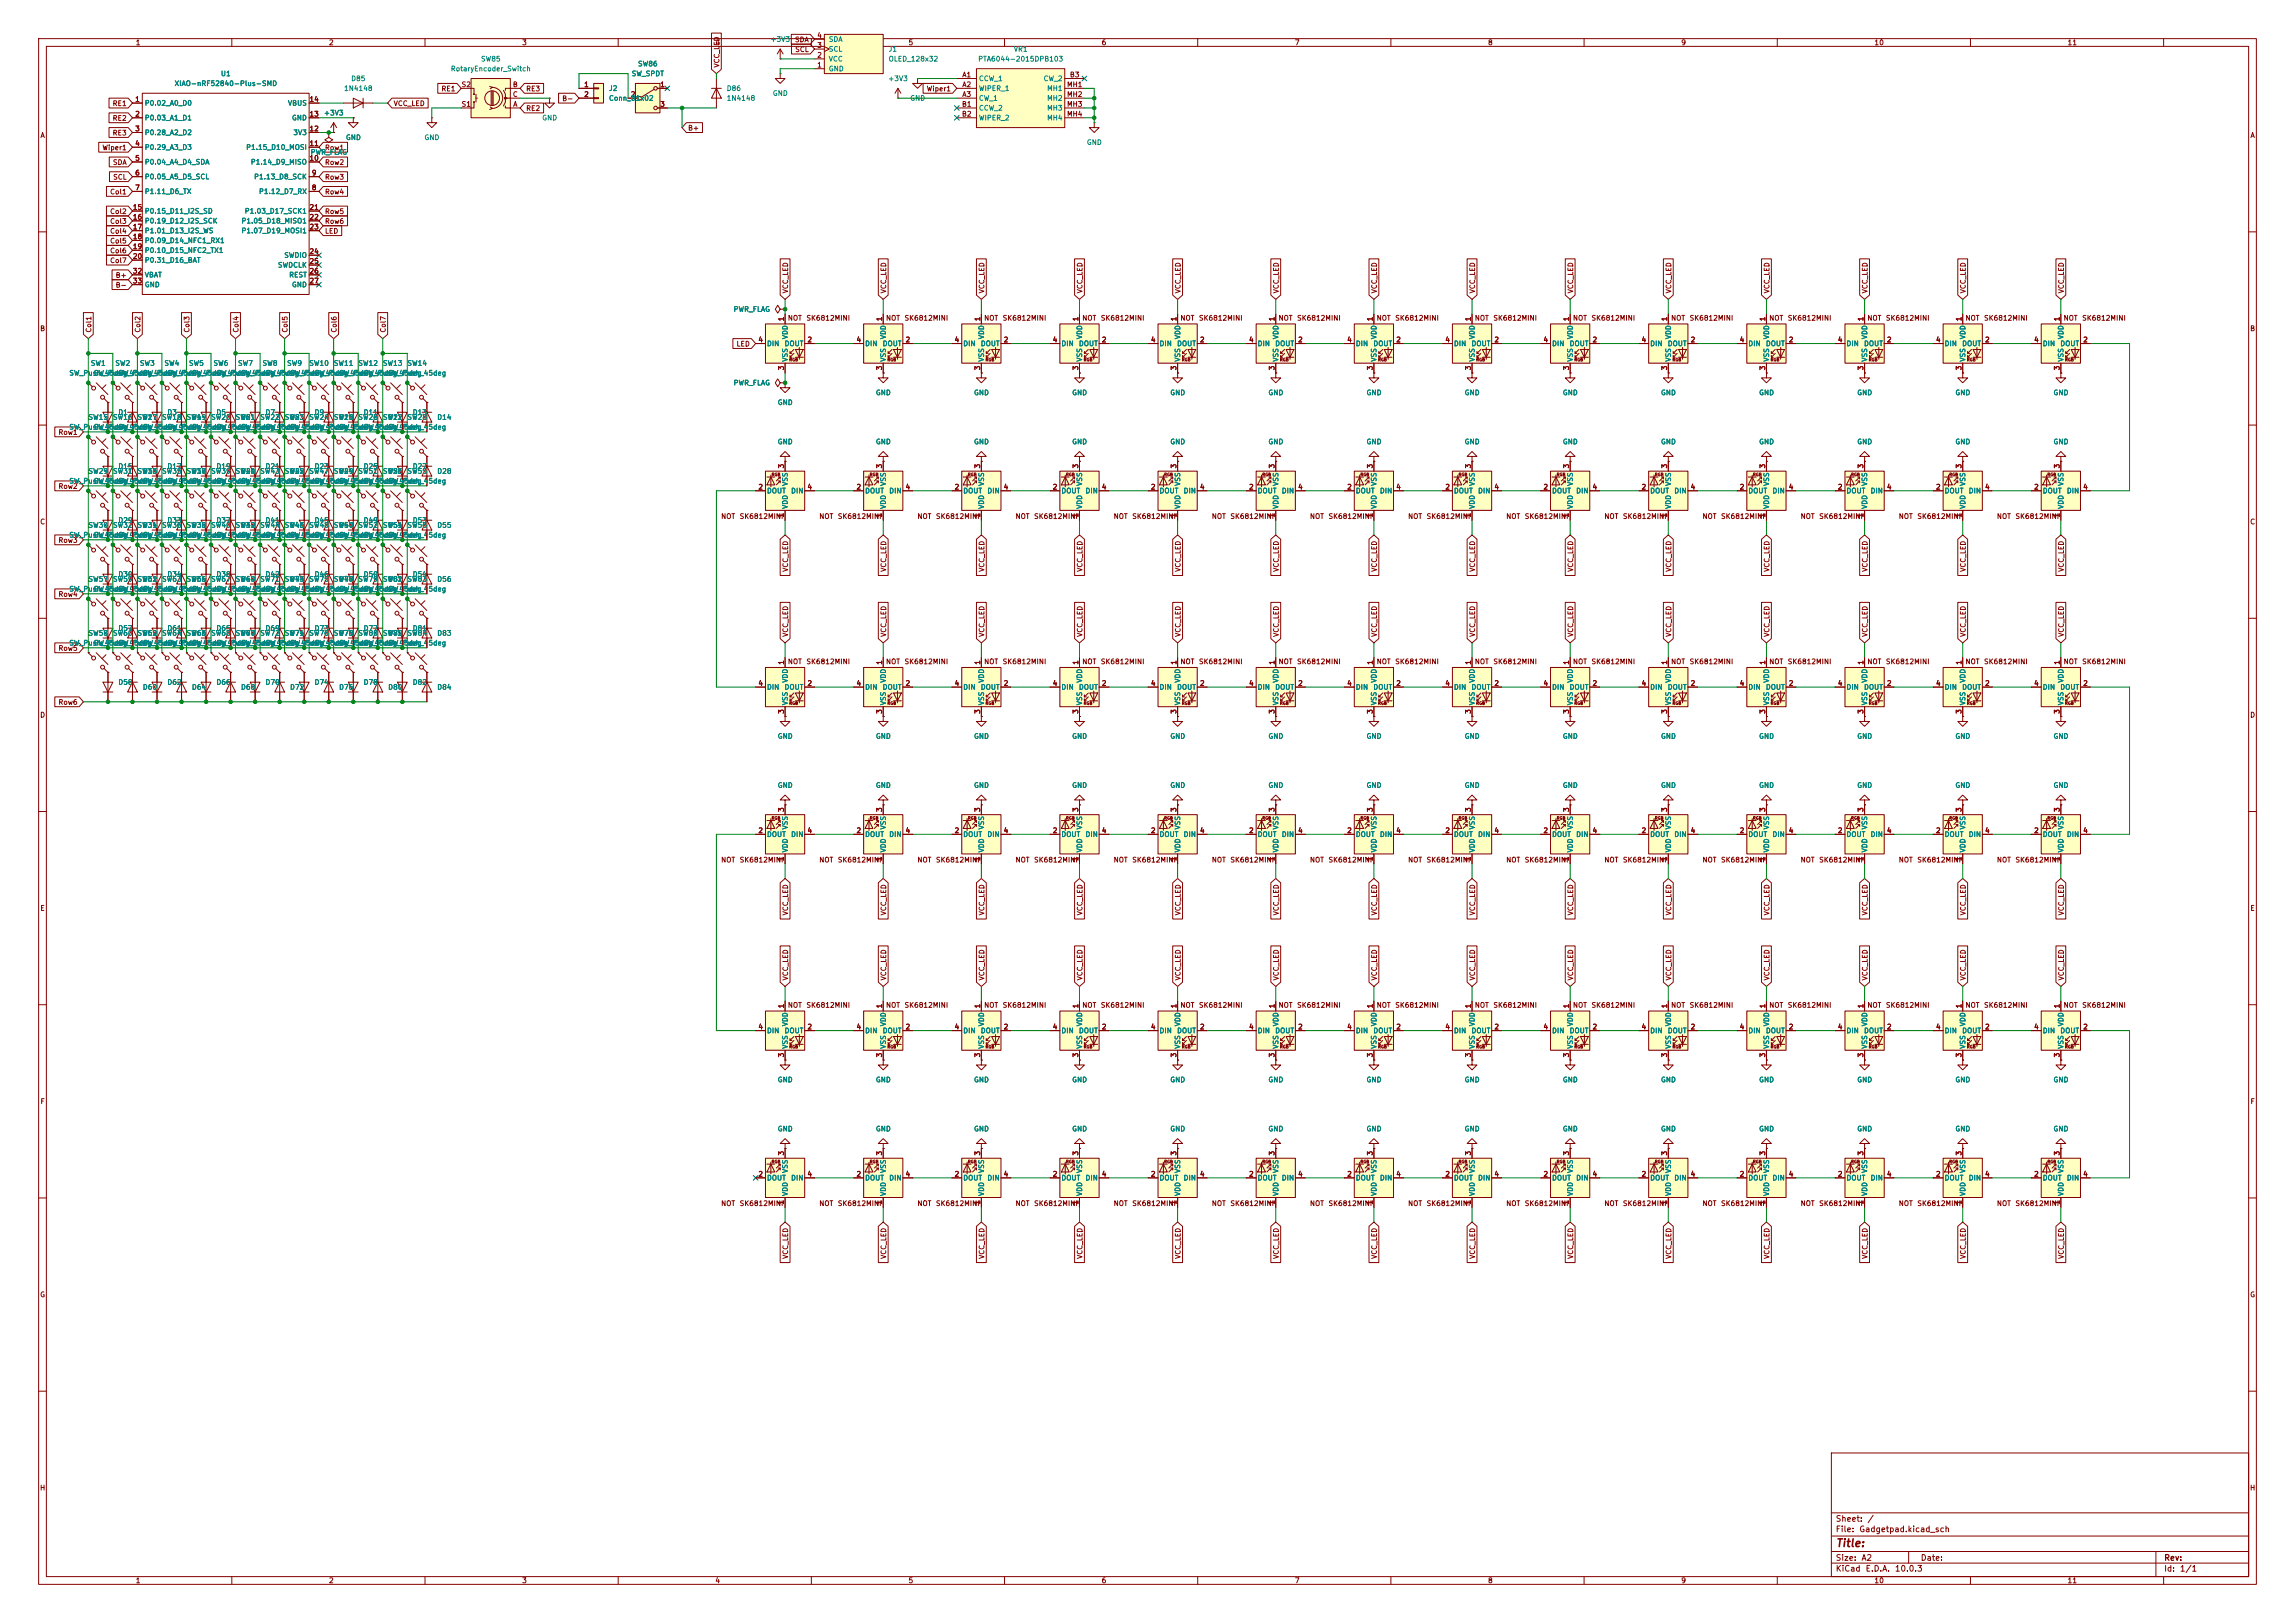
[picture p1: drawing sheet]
<svg xmlns="http://www.w3.org/2000/svg" width="594mm" height="420mm" viewBox="0 0 594 420" stroke-linecap="round" stroke-linejoin="round" font-family="sans-serif">
<defs><g id="words">
<text font-size="2" fill="#840000" x="475" y="400.8">Title:</text>
<g font-size="1.5" fill="#840000">
<text x="475" y="394.1">Sheet:</text>
<text x="483.2" y="394.1">/</text>
<text x="475" y="396.8">File:</text>
<text x="481.1" y="396.8">Gadgetpad.kicad_sch</text>
<text x="475" y="407">KiCad</text>
<text x="475" y="404.2">Size:</text>
<text x="481.7" y="404.2">A2</text>
<text x="482.7" y="407">E.D.A.</text>
<text x="490.3" y="407">10.0.3</text>
<text x="497" y="404.2">Date:</text>
<text x="560" y="404.2">Rev:</text>
<text x="560" y="407">Id:</text>
<text x="564.1" y="407">1/1</text>
</g>
<g font-size="1.3" fill="#840000">
<text x="35" y="12">1</text>
<text x="85" y="12">2</text>
<text x="135" y="12">3</text>
<text x="185" y="12">4</text>
<text x="205.6" y="11.2">SDA</text>
<text x="211.4" y="10.1">4</text>
<text x="235" y="12">5</text>
<text x="285" y="12">6</text>
<text x="335" y="12">7</text>
<text x="385" y="12">8</text>
<text x="435" y="12">9</text>
<text x="485" y="12">10</text>
<text x="535" y="12">11</text>
<text x="186.5" y="17.6" transform="rotate(-90 186.5 17.6)">VCC_LED</text>
<text x="205.7" y="13.8">SCL</text>
<text x="211.4" y="17.8">1</text>
<text x="211.4" y="15.2">2</text>
<text x="211.4" y="12.7">3</text>
<text x="114.1" y="23.9">RE1</text>
<text x="119.3" y="22.8">S2</text>
<text x="132.6" y="22.8">B</text>
<text x="136" y="23.9">RE3</text>
<text x="151.1" y="22.8">1</text>
<text x="170.7" y="22.8">1</text>
<text x="239.7" y="23.9">Wiper1</text>
<text x="248.9" y="20.3">A1</text>
<text x="248.9" y="22.8">A2</text>
<text x="276" y="22.8">MH1</text>
<text x="276.8" y="20.3">B3</text>
<text x="29" y="27.7">RE1</text>
<text x="34.9" y="26.6">1</text>
<text x="80" y="26.6">14</text>
<text x="101.8" y="27.7">VCC_LED</text>
<text x="119.3" y="27.9">S1</text>
<text x="132.6" y="25.4">C</text>
<text x="132.7" y="27.9">A</text>
<text x="136" y="29">RE2</text>
<text x="145.4" y="26.5">B-</text>
<text x="151.1" y="25.4">2</text>
<text x="163.1" y="25.4">2</text>
<text x="170.7" y="27.9">3</text>
<text x="248.8" y="27.9">B1</text>
<text x="248.9" y="25.4">A3</text>
<text x="276" y="25.4">MH2</text>
<text x="276" y="27.9">MH3</text>
<text x="10.3" y="36">A</text>
<text x="29" y="35.4">RE3</text>
<text x="29" y="31.5">RE2</text>
<text x="34.9" y="30.5">2</text>
<text x="34.9" y="34.3">3</text>
<text x="80" y="34.3">12</text>
<text x="80" y="30.5">13</text>
<text x="178" y="34.1">B+</text>
<text x="248.8" y="30.5">B2</text>
<text x="276" y="30.5">MH4</text>
<text x="582.3" y="36">A</text>
<text x="26.4" y="39.2">Wiper1</text>
<text x="34.9" y="38.1">4</text>
<text x="34.9" y="41.9">5</text>
<text x="80" y="41.9">10</text>
<text x="80" y="38.1">11</text>
<text x="84" y="39.2">Row1</text>
<text x="29.1" y="43">SDA</text>
<text x="29.2" y="46.8">SCL</text>
<text x="34.9" y="45.7">6</text>
<text x="80.6" y="45.7">9</text>
<text x="84" y="46.8">Row3</text>
<text x="84" y="43">Row2</text>
<text x="28.4" y="50.6">Col1</text>
<text x="34.9" y="49.5">7</text>
<text x="80.6" y="49.5">8</text>
<text x="84" y="50.6">Row4</text>
<text x="28.4" y="55.7">Col2</text>
<text x="28.4" y="58.2">Col3</text>
<text x="34.2" y="54.6">15</text>
<text x="34.2" y="57.1">16</text>
<text x="34.2" y="59.7">17</text>
<text x="80" y="54.6">21</text>
<text x="80" y="57.1">22</text>
<text x="80" y="59.7">23</text>
<text x="84" y="58.2">Row6</text>
<text x="84" y="55.7">Row5</text>
<text x="28.4" y="65.8">Col6</text>
<text x="28.4" y="63.3">Col5</text>
<text x="28.4" y="60.8">Col4</text>
<text x="34.2" y="62.2">18</text>
<text x="34.2" y="64.7">19</text>
<text x="84" y="60.8">LED</text>
<text x="28.4" y="68.4">Col7</text>
<text x="34.2" y="67.3">20</text>
<text x="34.2" y="71.1">32</text>
<text x="80" y="66">24</text>
<text x="80" y="68.6">25</text>
<text x="80" y="71.1">26</text>
<text x="29.8" y="72.2">B+</text>
<text x="29.8" y="74.7">B-</text>
<text x="34.2" y="73.6">33</text>
<text x="80" y="73.6">27</text>
<text x="204.3" y="76" transform="rotate(-90 204.3 76)">VCC_LED</text>
<text x="229.7" y="76" transform="rotate(-90 229.7 76)">VCC_LED</text>
<text x="255.1" y="76" transform="rotate(-90 255.1 76)">VCC_LED</text>
<text x="280.5" y="76" transform="rotate(-90 280.5 76)">VCC_LED</text>
<text x="305.9" y="76" transform="rotate(-90 305.9 76)">VCC_LED</text>
<text x="331.3" y="76" transform="rotate(-90 331.3 76)">VCC_LED</text>
<text x="356.7" y="76" transform="rotate(-90 356.7 76)">VCC_LED</text>
<text x="382.1" y="76" transform="rotate(-90 382.1 76)">VCC_LED</text>
<text x="407.5" y="76" transform="rotate(-90 407.5 76)">VCC_LED</text>
<text x="432.9" y="76" transform="rotate(-90 432.9 76)">VCC_LED</text>
<text x="458.3" y="76" transform="rotate(-90 458.3 76)">VCC_LED</text>
<text x="483.7" y="76" transform="rotate(-90 483.7 76)">VCC_LED</text>
<text x="509.1" y="76" transform="rotate(-90 509.1 76)">VCC_LED</text>
<text x="534.5" y="76" transform="rotate(-90 534.5 76)">VCC_LED</text>
<text x="203.2" y="83.3" transform="rotate(-90 203.2 83.3)">1</text>
<text x="203.8" y="83.3">NOT</text>
<text x="208.6" y="83.3">SK6812MINI</text>
<text x="228.6" y="83.3" transform="rotate(-90 228.6 83.3)">1</text>
<text x="229.2" y="83.3">NOT</text>
<text x="234" y="83.3">SK6812MINI</text>
<text x="254" y="83.3" transform="rotate(-90 254 83.3)">1</text>
<text x="254.6" y="83.3">NOT</text>
<text x="259.4" y="83.3">SK6812MINI</text>
<text x="279.4" y="83.3" transform="rotate(-90 279.4 83.3)">1</text>
<text x="280" y="83.3">NOT</text>
<text x="284.8" y="83.3">SK6812MINI</text>
<text x="304.8" y="83.3" transform="rotate(-90 304.8 83.3)">1</text>
<text x="305.4" y="83.3">NOT</text>
<text x="310.2" y="83.3">SK6812MINI</text>
<text x="330.2" y="83.3" transform="rotate(-90 330.2 83.3)">1</text>
<text x="330.8" y="83.3">NOT</text>
<text x="335.6" y="83.3">SK6812MINI</text>
<text x="355.6" y="83.3" transform="rotate(-90 355.6 83.3)">1</text>
<text x="356.2" y="83.3">NOT</text>
<text x="361" y="83.3">SK6812MINI</text>
<text x="381" y="83.3" transform="rotate(-90 381 83.3)">1</text>
<text x="381.6" y="83.3">NOT</text>
<text x="386.4" y="83.3">SK6812MINI</text>
<text x="406.4" y="83.3" transform="rotate(-90 406.4 83.3)">1</text>
<text x="407" y="83.3">NOT</text>
<text x="411.8" y="83.3">SK6812MINI</text>
<text x="431.8" y="83.3" transform="rotate(-90 431.8 83.3)">1</text>
<text x="432.4" y="83.3">NOT</text>
<text x="437.2" y="83.3">SK6812MINI</text>
<text x="457.2" y="83.3" transform="rotate(-90 457.2 83.3)">1</text>
<text x="457.8" y="83.3">NOT</text>
<text x="462.6" y="83.3">SK6812MINI</text>
<text x="482.6" y="83.3" transform="rotate(-90 482.6 83.3)">1</text>
<text x="483.2" y="83.3">NOT</text>
<text x="488" y="83.3">SK6812MINI</text>
<text x="508" y="83.3" transform="rotate(-90 508 83.3)">1</text>
<text x="508.6" y="83.3">NOT</text>
<text x="513.4" y="83.3">SK6812MINI</text>
<text x="533.4" y="83.3" transform="rotate(-90 533.4 83.3)">1</text>
<text x="534" y="83.3">NOT</text>
<text x="538.8" y="83.3">SK6812MINI</text>
<text x="10.3" y="86">B</text>
<text x="23.9" y="86.2" transform="rotate(-90 23.9 86.2)">Col1</text>
<text x="36.6" y="86.2" transform="rotate(-90 36.6 86.2)">Col2</text>
<text x="49.3" y="86.2" transform="rotate(-90 49.3 86.2)">Col3</text>
<text x="62" y="86.2" transform="rotate(-90 62 86.2)">Col4</text>
<text x="74.7" y="86.2" transform="rotate(-90 74.7 86.2)">Col5</text>
<text x="87.4" y="86.2" transform="rotate(-90 87.4 86.2)">Col6</text>
<text x="100.1" y="86.2" transform="rotate(-90 100.1 86.2)">Col7</text>
<text x="190.5" y="90">LED</text>
<text x="196.1" y="88.9">4</text>
<text x="208.8" y="88.9">2</text>
<text x="221.5" y="88.9">4</text>
<text x="234.2" y="88.9">2</text>
<text x="246.9" y="88.9">4</text>
<text x="259.6" y="88.9">2</text>
<text x="272.3" y="88.9">4</text>
<text x="285" y="88.9">2</text>
<text x="297.7" y="88.9">4</text>
<text x="310.4" y="88.9">2</text>
<text x="323.1" y="88.9">4</text>
<text x="335.8" y="88.9">2</text>
<text x="348.5" y="88.9">4</text>
<text x="361.2" y="88.9">2</text>
<text x="373.9" y="88.9">4</text>
<text x="386.6" y="88.9">2</text>
<text x="399.3" y="88.9">4</text>
<text x="412" y="88.9">2</text>
<text x="424.7" y="88.9">4</text>
<text x="437.4" y="88.9">2</text>
<text x="450.1" y="88.9">4</text>
<text x="462.8" y="88.9">2</text>
<text x="475.5" y="88.9">4</text>
<text x="488.2" y="88.9">2</text>
<text x="500.9" y="88.9">4</text>
<text x="513.6" y="88.9">2</text>
<text x="526.3" y="88.9">4</text>
<text x="539" y="88.9">2</text>
<text x="582.3" y="86">B</text>
<text x="203.2" y="96" transform="rotate(-90 203.2 96)">3</text>
<text x="228.6" y="96" transform="rotate(-90 228.6 96)">3</text>
<text x="254" y="96" transform="rotate(-90 254 96)">3</text>
<text x="279.4" y="96" transform="rotate(-90 279.4 96)">3</text>
<text x="304.8" y="96" transform="rotate(-90 304.8 96)">3</text>
<text x="330.2" y="96" transform="rotate(-90 330.2 96)">3</text>
<text x="355.6" y="96" transform="rotate(-90 355.6 96)">3</text>
<text x="381" y="96" transform="rotate(-90 381 96)">3</text>
<text x="406.4" y="96" transform="rotate(-90 406.4 96)">3</text>
<text x="431.8" y="96" transform="rotate(-90 431.8 96)">3</text>
<text x="457.2" y="96" transform="rotate(-90 457.2 96)">3</text>
<text x="482.6" y="96" transform="rotate(-90 482.6 96)">3</text>
<text x="508" y="96" transform="rotate(-90 508 96)">3</text>
<text x="533.4" y="96" transform="rotate(-90 533.4 96)">3</text>
<text x="15" y="112.8">Row1</text>
<text x="203.2" y="121.4" transform="rotate(-90 203.2 121.4)">3</text>
<text x="228.6" y="121.4" transform="rotate(-90 228.6 121.4)">3</text>
<text x="254" y="121.4" transform="rotate(-90 254 121.4)">3</text>
<text x="279.4" y="121.4" transform="rotate(-90 279.4 121.4)">3</text>
<text x="304.8" y="121.4" transform="rotate(-90 304.8 121.4)">3</text>
<text x="330.2" y="121.4" transform="rotate(-90 330.2 121.4)">3</text>
<text x="355.6" y="121.4" transform="rotate(-90 355.6 121.4)">3</text>
<text x="381" y="121.4" transform="rotate(-90 381 121.4)">3</text>
<text x="406.4" y="121.4" transform="rotate(-90 406.4 121.4)">3</text>
<text x="431.8" y="121.4" transform="rotate(-90 431.8 121.4)">3</text>
<text x="457.2" y="121.4" transform="rotate(-90 457.2 121.4)">3</text>
<text x="482.6" y="121.4" transform="rotate(-90 482.6 121.4)">3</text>
<text x="508" y="121.4" transform="rotate(-90 508 121.4)">3</text>
<text x="533.4" y="121.4" transform="rotate(-90 533.4 121.4)">3</text>
<text x="15" y="126.8">Row2</text>
<text x="196.1" y="127">2</text>
<text x="208.8" y="127">4</text>
<text x="221.5" y="127">2</text>
<text x="234.2" y="127">4</text>
<text x="246.9" y="127">2</text>
<text x="259.6" y="127">4</text>
<text x="272.3" y="127">2</text>
<text x="285" y="127">4</text>
<text x="297.7" y="127">2</text>
<text x="310.4" y="127">4</text>
<text x="323.1" y="127">2</text>
<text x="335.8" y="127">4</text>
<text x="348.5" y="127">2</text>
<text x="361.2" y="127">4</text>
<text x="373.9" y="127">2</text>
<text x="386.6" y="127">4</text>
<text x="399.3" y="127">2</text>
<text x="412" y="127">4</text>
<text x="424.7" y="127">2</text>
<text x="437.4" y="127">4</text>
<text x="450.1" y="127">2</text>
<text x="462.8" y="127">4</text>
<text x="475.5" y="127">2</text>
<text x="488.2" y="127">4</text>
<text x="500.9" y="127">2</text>
<text x="513.6" y="127">4</text>
<text x="526.3" y="127">2</text>
<text x="539" y="127">4</text>
<text x="10.3" y="136">C</text>
<text x="186.5" y="134.6">NOT</text>
<text x="191.3" y="134.6">SK6812MINI</text>
<text x="203.2" y="134.1" transform="rotate(-90 203.2 134.1)">1</text>
<text x="211.9" y="134.6">NOT</text>
<text x="216.7" y="134.6">SK6812MINI</text>
<text x="228.6" y="134.1" transform="rotate(-90 228.6 134.1)">1</text>
<text x="237.3" y="134.6">NOT</text>
<text x="242.1" y="134.6">SK6812MINI</text>
<text x="254" y="134.1" transform="rotate(-90 254 134.1)">1</text>
<text x="262.7" y="134.6">NOT</text>
<text x="267.5" y="134.6">SK6812MINI</text>
<text x="279.4" y="134.1" transform="rotate(-90 279.4 134.1)">1</text>
<text x="288.1" y="134.6">NOT</text>
<text x="292.9" y="134.6">SK6812MINI</text>
<text x="304.8" y="134.1" transform="rotate(-90 304.8 134.1)">1</text>
<text x="313.5" y="134.6">NOT</text>
<text x="318.3" y="134.6">SK6812MINI</text>
<text x="330.2" y="134.1" transform="rotate(-90 330.2 134.1)">1</text>
<text x="338.9" y="134.6">NOT</text>
<text x="343.7" y="134.6">SK6812MINI</text>
<text x="355.6" y="134.1" transform="rotate(-90 355.6 134.1)">1</text>
<text x="364.3" y="134.6">NOT</text>
<text x="369.1" y="134.6">SK6812MINI</text>
<text x="381" y="134.1" transform="rotate(-90 381 134.1)">1</text>
<text x="389.7" y="134.6">NOT</text>
<text x="394.5" y="134.6">SK6812MINI</text>
<text x="406.4" y="134.1" transform="rotate(-90 406.4 134.1)">1</text>
<text x="415.1" y="134.6">NOT</text>
<text x="419.9" y="134.6">SK6812MINI</text>
<text x="431.8" y="134.1" transform="rotate(-90 431.8 134.1)">1</text>
<text x="440.5" y="134.6">NOT</text>
<text x="445.3" y="134.6">SK6812MINI</text>
<text x="457.2" y="134.1" transform="rotate(-90 457.2 134.1)">1</text>
<text x="465.9" y="134.6">NOT</text>
<text x="470.7" y="134.6">SK6812MINI</text>
<text x="482.6" y="134.1" transform="rotate(-90 482.6 134.1)">1</text>
<text x="491.3" y="134.6">NOT</text>
<text x="496.1" y="134.6">SK6812MINI</text>
<text x="508" y="134.1" transform="rotate(-90 508 134.1)">1</text>
<text x="516.7" y="134.6">NOT</text>
<text x="521.5" y="134.6">SK6812MINI</text>
<text x="533.4" y="134.1" transform="rotate(-90 533.4 134.1)">1</text>
<text x="582.3" y="136">C</text>
<text x="15" y="140.8">Row3</text>
<text x="204.3" y="148.1" transform="rotate(-90 204.3 148.1)">VCC_LED</text>
<text x="229.7" y="148.1" transform="rotate(-90 229.7 148.1)">VCC_LED</text>
<text x="255.1" y="148.1" transform="rotate(-90 255.1 148.1)">VCC_LED</text>
<text x="280.5" y="148.1" transform="rotate(-90 280.5 148.1)">VCC_LED</text>
<text x="305.9" y="148.1" transform="rotate(-90 305.9 148.1)">VCC_LED</text>
<text x="331.3" y="148.1" transform="rotate(-90 331.3 148.1)">VCC_LED</text>
<text x="356.7" y="148.1" transform="rotate(-90 356.7 148.1)">VCC_LED</text>
<text x="382.1" y="148.1" transform="rotate(-90 382.1 148.1)">VCC_LED</text>
<text x="407.5" y="148.1" transform="rotate(-90 407.5 148.1)">VCC_LED</text>
<text x="432.9" y="148.1" transform="rotate(-90 432.9 148.1)">VCC_LED</text>
<text x="458.3" y="148.1" transform="rotate(-90 458.3 148.1)">VCC_LED</text>
<text x="483.7" y="148.1" transform="rotate(-90 483.7 148.1)">VCC_LED</text>
<text x="509.1" y="148.1" transform="rotate(-90 509.1 148.1)">VCC_LED</text>
<text x="534.5" y="148.1" transform="rotate(-90 534.5 148.1)">VCC_LED</text>
<text x="15" y="154.7">Row4</text>
<text x="204.3" y="164.9" transform="rotate(-90 204.3 164.9)">VCC_LED</text>
<text x="229.7" y="164.9" transform="rotate(-90 229.7 164.9)">VCC_LED</text>
<text x="255.1" y="164.9" transform="rotate(-90 255.1 164.9)">VCC_LED</text>
<text x="280.5" y="164.9" transform="rotate(-90 280.5 164.9)">VCC_LED</text>
<text x="305.9" y="164.9" transform="rotate(-90 305.9 164.9)">VCC_LED</text>
<text x="331.3" y="164.9" transform="rotate(-90 331.3 164.9)">VCC_LED</text>
<text x="356.7" y="164.9" transform="rotate(-90 356.7 164.9)">VCC_LED</text>
<text x="382.1" y="164.9" transform="rotate(-90 382.1 164.9)">VCC_LED</text>
<text x="407.5" y="164.9" transform="rotate(-90 407.5 164.9)">VCC_LED</text>
<text x="432.9" y="164.9" transform="rotate(-90 432.9 164.9)">VCC_LED</text>
<text x="458.3" y="164.9" transform="rotate(-90 458.3 164.9)">VCC_LED</text>
<text x="483.7" y="164.9" transform="rotate(-90 483.7 164.9)">VCC_LED</text>
<text x="509.1" y="164.9" transform="rotate(-90 509.1 164.9)">VCC_LED</text>
<text x="534.5" y="164.9" transform="rotate(-90 534.5 164.9)">VCC_LED</text>
<text x="15" y="168.7">Row5</text>
<text x="203.2" y="172.2" transform="rotate(-90 203.2 172.2)">1</text>
<text x="203.8" y="172.2">NOT</text>
<text x="208.6" y="172.2">SK6812MINI</text>
<text x="228.6" y="172.2" transform="rotate(-90 228.6 172.2)">1</text>
<text x="229.2" y="172.2">NOT</text>
<text x="234" y="172.2">SK6812MINI</text>
<text x="254" y="172.2" transform="rotate(-90 254 172.2)">1</text>
<text x="254.6" y="172.2">NOT</text>
<text x="259.4" y="172.2">SK6812MINI</text>
<text x="279.4" y="172.2" transform="rotate(-90 279.4 172.2)">1</text>
<text x="280" y="172.2">NOT</text>
<text x="284.8" y="172.2">SK6812MINI</text>
<text x="304.8" y="172.2" transform="rotate(-90 304.8 172.2)">1</text>
<text x="305.4" y="172.2">NOT</text>
<text x="310.2" y="172.2">SK6812MINI</text>
<text x="330.2" y="172.2" transform="rotate(-90 330.2 172.2)">1</text>
<text x="330.8" y="172.2">NOT</text>
<text x="335.6" y="172.2">SK6812MINI</text>
<text x="355.6" y="172.2" transform="rotate(-90 355.6 172.2)">1</text>
<text x="356.2" y="172.2">NOT</text>
<text x="361" y="172.2">SK6812MINI</text>
<text x="381" y="172.2" transform="rotate(-90 381 172.2)">1</text>
<text x="381.6" y="172.2">NOT</text>
<text x="386.4" y="172.2">SK6812MINI</text>
<text x="406.4" y="172.2" transform="rotate(-90 406.4 172.2)">1</text>
<text x="407" y="172.2">NOT</text>
<text x="411.8" y="172.2">SK6812MINI</text>
<text x="431.8" y="172.2" transform="rotate(-90 431.8 172.2)">1</text>
<text x="432.4" y="172.2">NOT</text>
<text x="437.2" y="172.2">SK6812MINI</text>
<text x="457.2" y="172.2" transform="rotate(-90 457.2 172.2)">1</text>
<text x="457.8" y="172.2">NOT</text>
<text x="462.6" y="172.2">SK6812MINI</text>
<text x="482.6" y="172.2" transform="rotate(-90 482.6 172.2)">1</text>
<text x="483.2" y="172.2">NOT</text>
<text x="488" y="172.2">SK6812MINI</text>
<text x="508" y="172.2" transform="rotate(-90 508 172.2)">1</text>
<text x="508.6" y="172.2">NOT</text>
<text x="513.4" y="172.2">SK6812MINI</text>
<text x="533.4" y="172.2" transform="rotate(-90 533.4 172.2)">1</text>
<text x="534" y="172.2">NOT</text>
<text x="538.8" y="172.2">SK6812MINI</text>
<text x="196.1" y="177.8">4</text>
<text x="208.8" y="177.8">2</text>
<text x="221.5" y="177.8">4</text>
<text x="234.2" y="177.8">2</text>
<text x="246.9" y="177.8">4</text>
<text x="259.6" y="177.8">2</text>
<text x="272.3" y="177.8">4</text>
<text x="285" y="177.8">2</text>
<text x="297.7" y="177.8">4</text>
<text x="310.4" y="177.8">2</text>
<text x="323.1" y="177.8">4</text>
<text x="335.8" y="177.8">2</text>
<text x="348.5" y="177.8">4</text>
<text x="361.2" y="177.8">2</text>
<text x="373.9" y="177.8">4</text>
<text x="386.6" y="177.8">2</text>
<text x="399.3" y="177.8">4</text>
<text x="412" y="177.8">2</text>
<text x="424.7" y="177.8">4</text>
<text x="437.4" y="177.8">2</text>
<text x="450.1" y="177.8">4</text>
<text x="462.8" y="177.8">2</text>
<text x="475.5" y="177.8">4</text>
<text x="488.2" y="177.8">2</text>
<text x="500.9" y="177.8">4</text>
<text x="513.6" y="177.8">2</text>
<text x="526.3" y="177.8">4</text>
<text x="539" y="177.8">2</text>
<text x="10.3" y="186">D</text>
<text x="15" y="182.7">Row6</text>
<text x="203.2" y="184.9" transform="rotate(-90 203.2 184.9)">3</text>
<text x="228.6" y="184.9" transform="rotate(-90 228.6 184.9)">3</text>
<text x="254" y="184.9" transform="rotate(-90 254 184.9)">3</text>
<text x="279.4" y="184.9" transform="rotate(-90 279.4 184.9)">3</text>
<text x="304.8" y="184.9" transform="rotate(-90 304.8 184.9)">3</text>
<text x="330.2" y="184.9" transform="rotate(-90 330.2 184.9)">3</text>
<text x="355.6" y="184.9" transform="rotate(-90 355.6 184.9)">3</text>
<text x="381" y="184.9" transform="rotate(-90 381 184.9)">3</text>
<text x="406.4" y="184.9" transform="rotate(-90 406.4 184.9)">3</text>
<text x="431.8" y="184.9" transform="rotate(-90 431.8 184.9)">3</text>
<text x="457.2" y="184.9" transform="rotate(-90 457.2 184.9)">3</text>
<text x="482.6" y="184.9" transform="rotate(-90 482.6 184.9)">3</text>
<text x="508" y="184.9" transform="rotate(-90 508 184.9)">3</text>
<text x="533.4" y="184.9" transform="rotate(-90 533.4 184.9)">3</text>
<text x="582.3" y="186">D</text>
<text x="196.1" y="215.9">2</text>
<text x="203.2" y="210.3" transform="rotate(-90 203.2 210.3)">3</text>
<text x="208.8" y="215.9">4</text>
<text x="221.5" y="215.9">2</text>
<text x="228.6" y="210.3" transform="rotate(-90 228.6 210.3)">3</text>
<text x="234.2" y="215.9">4</text>
<text x="246.9" y="215.9">2</text>
<text x="254" y="210.3" transform="rotate(-90 254 210.3)">3</text>
<text x="259.6" y="215.9">4</text>
<text x="272.3" y="215.9">2</text>
<text x="279.4" y="210.3" transform="rotate(-90 279.4 210.3)">3</text>
<text x="285" y="215.9">4</text>
<text x="297.7" y="215.9">2</text>
<text x="304.8" y="210.3" transform="rotate(-90 304.8 210.3)">3</text>
<text x="310.4" y="215.9">4</text>
<text x="323.1" y="215.9">2</text>
<text x="330.2" y="210.3" transform="rotate(-90 330.2 210.3)">3</text>
<text x="335.8" y="215.9">4</text>
<text x="348.5" y="215.9">2</text>
<text x="355.6" y="210.3" transform="rotate(-90 355.6 210.3)">3</text>
<text x="361.2" y="215.9">4</text>
<text x="373.9" y="215.9">2</text>
<text x="381" y="210.3" transform="rotate(-90 381 210.3)">3</text>
<text x="386.6" y="215.9">4</text>
<text x="399.3" y="215.9">2</text>
<text x="406.4" y="210.3" transform="rotate(-90 406.4 210.3)">3</text>
<text x="412" y="215.9">4</text>
<text x="424.7" y="215.9">2</text>
<text x="431.8" y="210.3" transform="rotate(-90 431.8 210.3)">3</text>
<text x="437.4" y="215.9">4</text>
<text x="450.1" y="215.9">2</text>
<text x="457.2" y="210.3" transform="rotate(-90 457.2 210.3)">3</text>
<text x="462.8" y="215.9">4</text>
<text x="475.5" y="215.9">2</text>
<text x="482.6" y="210.3" transform="rotate(-90 482.6 210.3)">3</text>
<text x="488.2" y="215.9">4</text>
<text x="500.9" y="215.9">2</text>
<text x="508" y="210.3" transform="rotate(-90 508 210.3)">3</text>
<text x="513.6" y="215.9">4</text>
<text x="526.3" y="215.9">2</text>
<text x="533.4" y="210.3" transform="rotate(-90 533.4 210.3)">3</text>
<text x="539" y="215.9">4</text>
<text x="186.5" y="223.5">NOT</text>
<text x="191.3" y="223.5">SK6812MINI</text>
<text x="203.2" y="223" transform="rotate(-90 203.2 223)">1</text>
<text x="211.9" y="223.5">NOT</text>
<text x="216.7" y="223.5">SK6812MINI</text>
<text x="228.6" y="223" transform="rotate(-90 228.6 223)">1</text>
<text x="237.3" y="223.5">NOT</text>
<text x="242.1" y="223.5">SK6812MINI</text>
<text x="254" y="223" transform="rotate(-90 254 223)">1</text>
<text x="262.7" y="223.5">NOT</text>
<text x="267.5" y="223.5">SK6812MINI</text>
<text x="279.4" y="223" transform="rotate(-90 279.4 223)">1</text>
<text x="288.1" y="223.5">NOT</text>
<text x="292.9" y="223.5">SK6812MINI</text>
<text x="304.8" y="223" transform="rotate(-90 304.8 223)">1</text>
<text x="313.5" y="223.5">NOT</text>
<text x="318.3" y="223.5">SK6812MINI</text>
<text x="330.2" y="223" transform="rotate(-90 330.2 223)">1</text>
<text x="338.9" y="223.5">NOT</text>
<text x="343.7" y="223.5">SK6812MINI</text>
<text x="355.6" y="223" transform="rotate(-90 355.6 223)">1</text>
<text x="364.3" y="223.5">NOT</text>
<text x="369.1" y="223.5">SK6812MINI</text>
<text x="381" y="223" transform="rotate(-90 381 223)">1</text>
<text x="389.7" y="223.5">NOT</text>
<text x="394.5" y="223.5">SK6812MINI</text>
<text x="406.4" y="223" transform="rotate(-90 406.4 223)">1</text>
<text x="415.1" y="223.5">NOT</text>
<text x="419.9" y="223.5">SK6812MINI</text>
<text x="431.8" y="223" transform="rotate(-90 431.8 223)">1</text>
<text x="440.5" y="223.5">NOT</text>
<text x="445.3" y="223.5">SK6812MINI</text>
<text x="457.2" y="223" transform="rotate(-90 457.2 223)">1</text>
<text x="465.9" y="223.5">NOT</text>
<text x="470.7" y="223.5">SK6812MINI</text>
<text x="482.6" y="223" transform="rotate(-90 482.6 223)">1</text>
<text x="491.3" y="223.5">NOT</text>
<text x="496.1" y="223.5">SK6812MINI</text>
<text x="508" y="223" transform="rotate(-90 508 223)">1</text>
<text x="516.7" y="223.5">NOT</text>
<text x="521.5" y="223.5">SK6812MINI</text>
<text x="533.4" y="223" transform="rotate(-90 533.4 223)">1</text>
<text x="10.3" y="236">E</text>
<text x="204.3" y="237" transform="rotate(-90 204.3 237)">VCC_LED</text>
<text x="229.7" y="237" transform="rotate(-90 229.7 237)">VCC_LED</text>
<text x="255.1" y="237" transform="rotate(-90 255.1 237)">VCC_LED</text>
<text x="280.5" y="237" transform="rotate(-90 280.5 237)">VCC_LED</text>
<text x="305.9" y="237" transform="rotate(-90 305.9 237)">VCC_LED</text>
<text x="331.3" y="237" transform="rotate(-90 331.3 237)">VCC_LED</text>
<text x="356.7" y="237" transform="rotate(-90 356.7 237)">VCC_LED</text>
<text x="382.1" y="237" transform="rotate(-90 382.1 237)">VCC_LED</text>
<text x="407.5" y="237" transform="rotate(-90 407.5 237)">VCC_LED</text>
<text x="432.9" y="237" transform="rotate(-90 432.9 237)">VCC_LED</text>
<text x="458.3" y="237" transform="rotate(-90 458.3 237)">VCC_LED</text>
<text x="483.7" y="237" transform="rotate(-90 483.7 237)">VCC_LED</text>
<text x="509.1" y="237" transform="rotate(-90 509.1 237)">VCC_LED</text>
<text x="534.5" y="237" transform="rotate(-90 534.5 237)">VCC_LED</text>
<text x="582.3" y="236">E</text>
<text x="204.3" y="253.8" transform="rotate(-90 204.3 253.8)">VCC_LED</text>
<text x="229.7" y="253.8" transform="rotate(-90 229.7 253.8)">VCC_LED</text>
<text x="255.1" y="253.8" transform="rotate(-90 255.1 253.8)">VCC_LED</text>
<text x="280.5" y="253.8" transform="rotate(-90 280.5 253.8)">VCC_LED</text>
<text x="305.9" y="253.8" transform="rotate(-90 305.9 253.8)">VCC_LED</text>
<text x="331.3" y="253.8" transform="rotate(-90 331.3 253.8)">VCC_LED</text>
<text x="356.7" y="253.8" transform="rotate(-90 356.7 253.8)">VCC_LED</text>
<text x="382.1" y="253.8" transform="rotate(-90 382.1 253.8)">VCC_LED</text>
<text x="407.5" y="253.8" transform="rotate(-90 407.5 253.8)">VCC_LED</text>
<text x="432.9" y="253.8" transform="rotate(-90 432.9 253.8)">VCC_LED</text>
<text x="458.3" y="253.8" transform="rotate(-90 458.3 253.8)">VCC_LED</text>
<text x="483.7" y="253.8" transform="rotate(-90 483.7 253.8)">VCC_LED</text>
<text x="509.1" y="253.8" transform="rotate(-90 509.1 253.8)">VCC_LED</text>
<text x="534.5" y="253.8" transform="rotate(-90 534.5 253.8)">VCC_LED</text>
<text x="203.2" y="261.1" transform="rotate(-90 203.2 261.1)">1</text>
<text x="203.8" y="261.1">NOT</text>
<text x="208.6" y="261.1">SK6812MINI</text>
<text x="228.6" y="261.1" transform="rotate(-90 228.6 261.1)">1</text>
<text x="229.2" y="261.1">NOT</text>
<text x="234" y="261.1">SK6812MINI</text>
<text x="254" y="261.1" transform="rotate(-90 254 261.1)">1</text>
<text x="254.6" y="261.1">NOT</text>
<text x="259.4" y="261.1">SK6812MINI</text>
<text x="279.4" y="261.1" transform="rotate(-90 279.4 261.1)">1</text>
<text x="280" y="261.1">NOT</text>
<text x="284.8" y="261.1">SK6812MINI</text>
<text x="304.8" y="261.1" transform="rotate(-90 304.8 261.1)">1</text>
<text x="305.4" y="261.1">NOT</text>
<text x="310.2" y="261.1">SK6812MINI</text>
<text x="330.2" y="261.1" transform="rotate(-90 330.2 261.1)">1</text>
<text x="330.8" y="261.1">NOT</text>
<text x="335.6" y="261.1">SK6812MINI</text>
<text x="355.6" y="261.1" transform="rotate(-90 355.6 261.1)">1</text>
<text x="356.2" y="261.1">NOT</text>
<text x="361" y="261.1">SK6812MINI</text>
<text x="381" y="261.1" transform="rotate(-90 381 261.1)">1</text>
<text x="381.6" y="261.1">NOT</text>
<text x="386.4" y="261.1">SK6812MINI</text>
<text x="406.4" y="261.1" transform="rotate(-90 406.4 261.1)">1</text>
<text x="407" y="261.1">NOT</text>
<text x="411.8" y="261.1">SK6812MINI</text>
<text x="431.8" y="261.1" transform="rotate(-90 431.8 261.1)">1</text>
<text x="432.4" y="261.1">NOT</text>
<text x="437.2" y="261.1">SK6812MINI</text>
<text x="457.2" y="261.1" transform="rotate(-90 457.2 261.1)">1</text>
<text x="457.8" y="261.1">NOT</text>
<text x="462.6" y="261.1">SK6812MINI</text>
<text x="482.6" y="261.1" transform="rotate(-90 482.6 261.1)">1</text>
<text x="483.2" y="261.1">NOT</text>
<text x="488" y="261.1">SK6812MINI</text>
<text x="508" y="261.1" transform="rotate(-90 508 261.1)">1</text>
<text x="508.6" y="261.1">NOT</text>
<text x="513.4" y="261.1">SK6812MINI</text>
<text x="533.4" y="261.1" transform="rotate(-90 533.4 261.1)">1</text>
<text x="534" y="261.1">NOT</text>
<text x="538.8" y="261.1">SK6812MINI</text>
<text x="196.1" y="266.7">4</text>
<text x="208.8" y="266.7">2</text>
<text x="221.5" y="266.7">4</text>
<text x="234.2" y="266.7">2</text>
<text x="246.9" y="266.7">4</text>
<text x="259.6" y="266.7">2</text>
<text x="272.3" y="266.7">4</text>
<text x="285" y="266.7">2</text>
<text x="297.7" y="266.7">4</text>
<text x="310.4" y="266.7">2</text>
<text x="323.1" y="266.7">4</text>
<text x="335.8" y="266.7">2</text>
<text x="348.5" y="266.7">4</text>
<text x="361.2" y="266.7">2</text>
<text x="373.9" y="266.7">4</text>
<text x="386.6" y="266.7">2</text>
<text x="399.3" y="266.7">4</text>
<text x="412" y="266.7">2</text>
<text x="424.7" y="266.7">4</text>
<text x="437.4" y="266.7">2</text>
<text x="450.1" y="266.7">4</text>
<text x="462.8" y="266.7">2</text>
<text x="475.5" y="266.7">4</text>
<text x="488.2" y="266.7">2</text>
<text x="500.9" y="266.7">4</text>
<text x="513.6" y="266.7">2</text>
<text x="526.3" y="266.7">4</text>
<text x="539" y="266.7">2</text>
<text x="203.2" y="273.8" transform="rotate(-90 203.2 273.8)">3</text>
<text x="228.6" y="273.8" transform="rotate(-90 228.6 273.8)">3</text>
<text x="254" y="273.8" transform="rotate(-90 254 273.8)">3</text>
<text x="279.4" y="273.8" transform="rotate(-90 279.4 273.8)">3</text>
<text x="304.8" y="273.8" transform="rotate(-90 304.8 273.8)">3</text>
<text x="330.2" y="273.8" transform="rotate(-90 330.2 273.8)">3</text>
<text x="355.6" y="273.8" transform="rotate(-90 355.6 273.8)">3</text>
<text x="381" y="273.8" transform="rotate(-90 381 273.8)">3</text>
<text x="406.4" y="273.8" transform="rotate(-90 406.4 273.8)">3</text>
<text x="431.8" y="273.8" transform="rotate(-90 431.8 273.8)">3</text>
<text x="457.2" y="273.8" transform="rotate(-90 457.2 273.8)">3</text>
<text x="482.6" y="273.8" transform="rotate(-90 482.6 273.8)">3</text>
<text x="508" y="273.8" transform="rotate(-90 508 273.8)">3</text>
<text x="533.4" y="273.8" transform="rotate(-90 533.4 273.8)">3</text>
<text x="10.3" y="286">F</text>
<text x="582.3" y="286">F</text>
<text x="203.2" y="299.2" transform="rotate(-90 203.2 299.2)">3</text>
<text x="228.6" y="299.2" transform="rotate(-90 228.6 299.2)">3</text>
<text x="254" y="299.2" transform="rotate(-90 254 299.2)">3</text>
<text x="279.4" y="299.2" transform="rotate(-90 279.4 299.2)">3</text>
<text x="304.8" y="299.2" transform="rotate(-90 304.8 299.2)">3</text>
<text x="330.2" y="299.2" transform="rotate(-90 330.2 299.2)">3</text>
<text x="355.6" y="299.2" transform="rotate(-90 355.6 299.2)">3</text>
<text x="381" y="299.2" transform="rotate(-90 381 299.2)">3</text>
<text x="406.4" y="299.2" transform="rotate(-90 406.4 299.2)">3</text>
<text x="431.8" y="299.2" transform="rotate(-90 431.8 299.2)">3</text>
<text x="457.2" y="299.2" transform="rotate(-90 457.2 299.2)">3</text>
<text x="482.6" y="299.2" transform="rotate(-90 482.6 299.2)">3</text>
<text x="508" y="299.2" transform="rotate(-90 508 299.2)">3</text>
<text x="533.4" y="299.2" transform="rotate(-90 533.4 299.2)">3</text>
<text x="196.1" y="304.8">2</text>
<text x="208.8" y="304.8">4</text>
<text x="221.5" y="304.8">2</text>
<text x="234.2" y="304.8">4</text>
<text x="246.9" y="304.8">2</text>
<text x="259.6" y="304.8">4</text>
<text x="272.3" y="304.8">2</text>
<text x="285" y="304.8">4</text>
<text x="297.7" y="304.8">2</text>
<text x="310.4" y="304.8">4</text>
<text x="323.1" y="304.8">2</text>
<text x="335.8" y="304.8">4</text>
<text x="348.5" y="304.8">2</text>
<text x="361.2" y="304.8">4</text>
<text x="373.9" y="304.8">2</text>
<text x="386.6" y="304.8">4</text>
<text x="399.3" y="304.8">2</text>
<text x="412" y="304.8">4</text>
<text x="424.7" y="304.8">2</text>
<text x="437.4" y="304.8">4</text>
<text x="450.1" y="304.8">2</text>
<text x="462.8" y="304.8">4</text>
<text x="475.5" y="304.8">2</text>
<text x="488.2" y="304.8">4</text>
<text x="500.9" y="304.8">2</text>
<text x="513.6" y="304.8">4</text>
<text x="526.3" y="304.8">2</text>
<text x="539" y="304.8">4</text>
<text x="203.2" y="311.9" transform="rotate(-90 203.2 311.9)">1</text>
<text x="228.6" y="311.9" transform="rotate(-90 228.6 311.9)">1</text>
<text x="254" y="311.9" transform="rotate(-90 254 311.9)">1</text>
<text x="279.4" y="311.9" transform="rotate(-90 279.4 311.9)">1</text>
<text x="304.8" y="311.9" transform="rotate(-90 304.8 311.9)">1</text>
<text x="330.2" y="311.9" transform="rotate(-90 330.2 311.9)">1</text>
<text x="355.6" y="311.9" transform="rotate(-90 355.6 311.9)">1</text>
<text x="381" y="311.9" transform="rotate(-90 381 311.9)">1</text>
<text x="406.4" y="311.9" transform="rotate(-90 406.4 311.9)">1</text>
<text x="431.8" y="311.9" transform="rotate(-90 431.8 311.9)">1</text>
<text x="457.2" y="311.9" transform="rotate(-90 457.2 311.9)">1</text>
<text x="482.6" y="311.9" transform="rotate(-90 482.6 311.9)">1</text>
<text x="508" y="311.9" transform="rotate(-90 508 311.9)">1</text>
<text x="533.4" y="311.9" transform="rotate(-90 533.4 311.9)">1</text>
<text x="186.5" y="312.4">NOT</text>
<text x="191.3" y="312.4">SK6812MINI</text>
<text x="211.9" y="312.4">NOT</text>
<text x="216.7" y="312.4">SK6812MINI</text>
<text x="237.3" y="312.4">NOT</text>
<text x="242.1" y="312.4">SK6812MINI</text>
<text x="262.7" y="312.4">NOT</text>
<text x="267.5" y="312.4">SK6812MINI</text>
<text x="288.1" y="312.4">NOT</text>
<text x="292.9" y="312.4">SK6812MINI</text>
<text x="313.5" y="312.4">NOT</text>
<text x="318.3" y="312.4">SK6812MINI</text>
<text x="338.9" y="312.4">NOT</text>
<text x="343.7" y="312.4">SK6812MINI</text>
<text x="364.3" y="312.4">NOT</text>
<text x="369.1" y="312.4">SK6812MINI</text>
<text x="389.7" y="312.4">NOT</text>
<text x="394.5" y="312.4">SK6812MINI</text>
<text x="415.1" y="312.4">NOT</text>
<text x="419.9" y="312.4">SK6812MINI</text>
<text x="440.5" y="312.4">NOT</text>
<text x="445.3" y="312.4">SK6812MINI</text>
<text x="465.9" y="312.4">NOT</text>
<text x="470.7" y="312.4">SK6812MINI</text>
<text x="491.3" y="312.4">NOT</text>
<text x="496.1" y="312.4">SK6812MINI</text>
<text x="516.7" y="312.4">NOT</text>
<text x="521.5" y="312.4">SK6812MINI</text>
<text x="204.3" y="325.9" transform="rotate(-90 204.3 325.9)">VCC_LED</text>
<text x="229.7" y="325.9" transform="rotate(-90 229.7 325.9)">VCC_LED</text>
<text x="255.1" y="325.9" transform="rotate(-90 255.1 325.9)">VCC_LED</text>
<text x="280.5" y="325.9" transform="rotate(-90 280.5 325.9)">VCC_LED</text>
<text x="305.9" y="325.9" transform="rotate(-90 305.9 325.9)">VCC_LED</text>
<text x="331.3" y="325.9" transform="rotate(-90 331.3 325.9)">VCC_LED</text>
<text x="356.7" y="325.9" transform="rotate(-90 356.7 325.9)">VCC_LED</text>
<text x="382.1" y="325.9" transform="rotate(-90 382.1 325.9)">VCC_LED</text>
<text x="407.5" y="325.9" transform="rotate(-90 407.5 325.9)">VCC_LED</text>
<text x="432.9" y="325.9" transform="rotate(-90 432.9 325.9)">VCC_LED</text>
<text x="458.3" y="325.9" transform="rotate(-90 458.3 325.9)">VCC_LED</text>
<text x="483.7" y="325.9" transform="rotate(-90 483.7 325.9)">VCC_LED</text>
<text x="509.1" y="325.9" transform="rotate(-90 509.1 325.9)">VCC_LED</text>
<text x="534.5" y="325.9" transform="rotate(-90 534.5 325.9)">VCC_LED</text>
<text x="10.3" y="336">G</text>
<text x="582.3" y="336">G</text>
<text x="10.2" y="386">H</text>
<text x="582.2" y="386">H</text>
<text x="35" y="410">1</text>
<text x="85" y="410">2</text>
<text x="135" y="410">3</text>
<text x="185" y="410">4</text>
<text x="235" y="410">5</text>
<text x="285" y="410">6</text>
<text x="335" y="410">7</text>
<text x="385" y="410">8</text>
<text x="435" y="410">9</text>
<text x="485" y="410">10</text>
<text x="535" y="410">11</text>
</g>
<g font-size="1.3" fill="#008484">
<text x="199.3" y="11.1">+3V3</text>
<text x="214.4" y="11.1">SDA</text>
<text x="124.4" y="16.2">SW85</text>
<text x="165" y="17.5">SW86</text>
<text x="214.4" y="16.2">VCC</text>
<text x="214.4" y="13.7">SCL</text>
<text x="229.9" y="13.7">J1</text>
<text x="229.9" y="16.2">OLED_128x32</text>
<text x="253.1" y="16.2">PTA6044-2015DPB103</text>
<text x="262.3" y="13.7">VR1</text>
<text x="45" y="22.6">XIAO-nRF52840-Plus-SMD</text>
<text x="57" y="20">U1</text>
<text x="88.9" y="23.8">1N4148</text>
<text x="90.8" y="21.3">D85</text>
<text x="116.6" y="18.8">RotaryEncoder_Switch</text>
<text x="157.5" y="23.8">J2</text>
<text x="163.4" y="20">SW_SPDT</text>
<text x="188" y="23.8">D86</text>
<text x="214.4" y="18.8">GND</text>
<text x="229.8" y="21.3">+3V3</text>
<text x="253.2" y="21.3">CCW_1</text>
<text x="253.2" y="23.8">WIPER_1</text>
<text x="270" y="21.3">CW_2</text>
<text x="270.9" y="23.8">MH1</text>
<text x="37.3" y="27.6">P0.02_A0_D0</text>
<text x="74.4" y="27.6">VBUS</text>
<text x="157.5" y="26.4">Conn_01x02</text>
<text x="188" y="26.4">1N4148</text>
<text x="199.9" y="25.1">GND</text>
<text x="235.5" y="26.4">GND</text>
<text x="253.2" y="26.4">CW_1</text>
<text x="253.2" y="28.9">CCW_2</text>
<text x="270.9" y="26.4">MH2</text>
<text x="270.9" y="28.9">MH3</text>
<text x="37.3" y="31.5">P0.03_A1_D1</text>
<text x="37.3" y="35.3">P0.28_A2_D2</text>
<text x="75.4" y="31.5">GND</text>
<text x="75.8" y="35.3">3V3</text>
<text x="83.7" y="30.2">+3V3</text>
<text x="140.2" y="31.5">GND</text>
<text x="253.2" y="31.5">WIPER_2</text>
<text x="270.9" y="31.5">MH4</text>
<text x="37.3" y="39.1">P0.29_A3_D3</text>
<text x="63.6" y="39.1">P1.15_D10_MOSI</text>
<text x="80.3" y="40.3">PWR_FLAG</text>
<text x="89.4" y="36.5">GND</text>
<text x="109.7" y="36.5">GND</text>
<text x="281.2" y="37.8">GND</text>
<text x="37.3" y="42.9">P0.04_A4_D4_SDA</text>
<text x="37.3" y="46.7">P0.05_A5_D5_SCL</text>
<text x="64.8" y="42.9">P1.14_D9_MISO</text>
<text x="65.6" y="46.7">P1.13_D8_SCK</text>
<text x="37.3" y="50.5">P1.11_D6_TX</text>
<text x="66.9" y="50.5">P1.12_D7_RX</text>
<text x="37.3" y="55.6">P0.15_D11_I2S_SD</text>
<text x="37.3" y="58.1">P0.19_D12_I2S_SCK</text>
<text x="62.4" y="58.1">P1.05_D18_MISO1</text>
<text x="63.2" y="55.6">P1.03_D17_SCK1</text>
<text x="37.3" y="60.7">P1.01_D13_I2S_WS</text>
<text x="37.3" y="63.2">P0.09_D14_NFC1_RX1</text>
<text x="37.3" y="65.7">P0.10_D15_NFC2_TX1</text>
<text x="62.4" y="60.7">P1.07_D19_MOSI1</text>
<text x="37.3" y="68.3">P0.31_D16_BAT</text>
<text x="71.8" y="69.6">SWDCLK</text>
<text x="73.4" y="67">SWDIO</text>
<text x="37.3" y="72.1">VBAT</text>
<text x="37.3" y="74.6">GND</text>
<text x="74.7" y="72.1">REST</text>
<text x="75.4" y="74.6">GND</text>
<text x="189.7" y="81">PWR_FLAG</text>
<text x="198.4" y="89.9">DIN</text>
<text x="202.9" y="89.9">DOUT</text>
<text x="204.2" y="87.9" transform="rotate(-90 204.2 87.9)">VDD</text>
<text x="223.8" y="89.9">DIN</text>
<text x="228.3" y="89.9">DOUT</text>
<text x="229.6" y="87.9" transform="rotate(-90 229.6 87.9)">VDD</text>
<text x="249.2" y="89.9">DIN</text>
<text x="253.7" y="89.9">DOUT</text>
<text x="255" y="87.9" transform="rotate(-90 255 87.9)">VDD</text>
<text x="274.6" y="89.9">DIN</text>
<text x="279.1" y="89.9">DOUT</text>
<text x="280.4" y="87.9" transform="rotate(-90 280.4 87.9)">VDD</text>
<text x="300" y="89.9">DIN</text>
<text x="304.5" y="89.9">DOUT</text>
<text x="305.8" y="87.9" transform="rotate(-90 305.8 87.9)">VDD</text>
<text x="325.4" y="89.9">DIN</text>
<text x="329.9" y="89.9">DOUT</text>
<text x="331.2" y="87.9" transform="rotate(-90 331.2 87.9)">VDD</text>
<text x="350.8" y="89.9">DIN</text>
<text x="355.3" y="89.9">DOUT</text>
<text x="356.6" y="87.9" transform="rotate(-90 356.6 87.9)">VDD</text>
<text x="376.2" y="89.9">DIN</text>
<text x="380.7" y="89.9">DOUT</text>
<text x="382" y="87.9" transform="rotate(-90 382 87.9)">VDD</text>
<text x="401.6" y="89.9">DIN</text>
<text x="406.1" y="89.9">DOUT</text>
<text x="407.4" y="87.9" transform="rotate(-90 407.4 87.9)">VDD</text>
<text x="427" y="89.9">DIN</text>
<text x="431.5" y="89.9">DOUT</text>
<text x="432.8" y="87.9" transform="rotate(-90 432.8 87.9)">VDD</text>
<text x="452.4" y="89.9">DIN</text>
<text x="456.9" y="89.9">DOUT</text>
<text x="458.2" y="87.9" transform="rotate(-90 458.2 87.9)">VDD</text>
<text x="477.8" y="89.9">DIN</text>
<text x="482.3" y="89.9">DOUT</text>
<text x="483.6" y="87.9" transform="rotate(-90 483.6 87.9)">VDD</text>
<text x="503.2" y="89.9">DIN</text>
<text x="507.7" y="89.9">DOUT</text>
<text x="509" y="87.9" transform="rotate(-90 509 87.9)">VDD</text>
<text x="528.6" y="89.9">DIN</text>
<text x="533.1" y="89.9">DOUT</text>
<text x="534.4" y="87.9" transform="rotate(-90 534.4 87.9)">VDD</text>
<text x="23.4" y="95">SW1</text>
<text x="29.7" y="95">SW2</text>
<text x="36.1" y="95">SW3</text>
<text x="42.4" y="95">SW4</text>
<text x="48.8" y="95">SW5</text>
<text x="55.1" y="95">SW6</text>
<text x="61.5" y="95">SW7</text>
<text x="67.8" y="95">SW8</text>
<text x="74.2" y="95">SW9</text>
<text x="79.9" y="95">SW10</text>
<text x="86.3" y="95">SW11</text>
<text x="92.6" y="95">SW12</text>
<text x="99" y="95">SW13</text>
<text x="105.3" y="95">SW14</text>
<text x="204.2" y="93.7" transform="rotate(-90 204.2 93.7)">VSS</text>
<text x="229.6" y="93.7" transform="rotate(-90 229.6 93.7)">VSS</text>
<text x="255" y="93.7" transform="rotate(-90 255 93.7)">VSS</text>
<text x="280.4" y="93.7" transform="rotate(-90 280.4 93.7)">VSS</text>
<text x="305.8" y="93.7" transform="rotate(-90 305.8 93.7)">VSS</text>
<text x="331.2" y="93.7" transform="rotate(-90 331.2 93.7)">VSS</text>
<text x="356.6" y="93.7" transform="rotate(-90 356.6 93.7)">VSS</text>
<text x="382" y="93.7" transform="rotate(-90 382 93.7)">VSS</text>
<text x="407.4" y="93.7" transform="rotate(-90 407.4 93.7)">VSS</text>
<text x="432.8" y="93.7" transform="rotate(-90 432.8 93.7)">VSS</text>
<text x="458.2" y="93.7" transform="rotate(-90 458.2 93.7)">VSS</text>
<text x="483.6" y="93.7" transform="rotate(-90 483.6 93.7)">VSS</text>
<text x="509" y="93.7" transform="rotate(-90 509 93.7)">VSS</text>
<text x="534.4" y="93.7" transform="rotate(-90 534.4 93.7)">VSS</text>
<text x="17.8" y="97.5">SW_Push_45deg</text>
<text x="24.1" y="97.5">SW_Push_45deg</text>
<text x="30.5" y="97.5">SW_Push_45deg</text>
<text x="36.8" y="97.5">SW_Push_45deg</text>
<text x="43.2" y="97.5">SW_Push_45deg</text>
<text x="49.5" y="97.5">SW_Push_45deg</text>
<text x="62.2" y="97.5">SW_Push_45deg</text>
<text x="68.6" y="97.5">SW_Push_45deg</text>
<text x="74.9" y="97.5">SW_Push_45deg</text>
<text x="81.3" y="97.5">SW_Push_45deg</text>
<text x="87.6" y="97.5">SW_Push_45deg</text>
<text x="94" y="97.5">SW_Push_45deg</text>
<text x="100.3" y="97.5">SW_Push_45deg</text>
<text x="189.7" y="100">PWR_FLAG</text>
<text x="30.5" y="107.7">D1</text>
<text x="43.2" y="107.7">D3</text>
<text x="55.9" y="107.7">D5</text>
<text x="68.6" y="107.7">D7</text>
<text x="81.3" y="107.7">D9</text>
<text x="94" y="107.7">D11</text>
<text x="106.7" y="107.7">D13</text>
<text x="201.2" y="105.1">GND</text>
<text x="226.6" y="102.6">GND</text>
<text x="252" y="102.6">GND</text>
<text x="277.4" y="102.6">GND</text>
<text x="302.8" y="102.6">GND</text>
<text x="328.2" y="102.6">GND</text>
<text x="353.6" y="102.6">GND</text>
<text x="379" y="102.6">GND</text>
<text x="404.4" y="102.6">GND</text>
<text x="429.8" y="102.6">GND</text>
<text x="455.2" y="102.6">GND</text>
<text x="480.6" y="102.6">GND</text>
<text x="506" y="102.6">GND</text>
<text x="531.4" y="102.6">GND</text>
<text x="17.8" y="111.5">SW_Push_45deg</text>
<text x="22.8" y="108.9">SW15</text>
<text x="29.1" y="108.9">SW16</text>
<text x="30.5" y="111.5">SW_Push_45deg</text>
<text x="35.5" y="108.9">SW17</text>
<text x="36.8" y="108.9">D2</text>
<text x="36.8" y="111.5">SW_Push_45deg</text>
<text x="41.8" y="108.9">SW18</text>
<text x="43.2" y="111.5">SW_Push_45deg</text>
<text x="48.2" y="108.9">SW19</text>
<text x="49.5" y="108.9">D4</text>
<text x="49.5" y="111.5">SW_Push_45deg</text>
<text x="54.5" y="108.9">SW20</text>
<text x="55.9" y="111.5">SW_Push_45deg</text>
<text x="60.9" y="108.9">SW21</text>
<text x="62.2" y="108.9">D6</text>
<text x="62.2" y="111.5">SW_Push_45deg</text>
<text x="67.2" y="108.9">SW22</text>
<text x="68.6" y="111.5">SW_Push_45deg</text>
<text x="73.6" y="108.9">SW23</text>
<text x="74.9" y="108.9">D8</text>
<text x="74.9" y="111.5">SW_Push_45deg</text>
<text x="79.9" y="108.9">SW24</text>
<text x="81.3" y="111.5">SW_Push_45deg</text>
<text x="86.3" y="108.9">SW25</text>
<text x="87.6" y="108.9">D10</text>
<text x="87.6" y="111.5">SW_Push_45deg</text>
<text x="92.6" y="108.9">SW26</text>
<text x="94" y="111.5">SW_Push_45deg</text>
<text x="99" y="108.9">SW27</text>
<text x="100.3" y="108.9">D12</text>
<text x="100.3" y="111.5">SW_Push_45deg</text>
<text x="105.3" y="108.9">SW28</text>
<text x="113" y="108.9">D14</text>
<text x="201.2" y="115.3">GND</text>
<text x="226.6" y="115.3">GND</text>
<text x="252" y="115.3">GND</text>
<text x="277.4" y="115.3">GND</text>
<text x="302.8" y="115.3">GND</text>
<text x="328.2" y="115.3">GND</text>
<text x="353.6" y="115.3">GND</text>
<text x="379" y="115.3">GND</text>
<text x="404.4" y="115.3">GND</text>
<text x="429.8" y="115.3">GND</text>
<text x="455.2" y="115.3">GND</text>
<text x="480.6" y="115.3">GND</text>
<text x="506" y="115.3">GND</text>
<text x="531.4" y="115.3">GND</text>
<text x="17.8" y="125.4">SW_Push_45deg</text>
<text x="22.8" y="122.9">SW29</text>
<text x="24.1" y="125.4">SW_Push_45deg</text>
<text x="29.1" y="122.9">SW31</text>
<text x="30.5" y="121.6">D15</text>
<text x="30.5" y="125.4">SW_Push_45deg</text>
<text x="35.5" y="122.9">SW33</text>
<text x="36.8" y="122.9">D16</text>
<text x="36.8" y="125.4">SW_Push_45deg</text>
<text x="41.8" y="122.9">SW35</text>
<text x="43.2" y="121.6">D17</text>
<text x="43.2" y="125.4">SW_Push_45deg</text>
<text x="48.2" y="122.9">SW37</text>
<text x="49.5" y="122.9">D18</text>
<text x="49.5" y="125.4">SW_Push_45deg</text>
<text x="54.5" y="122.9">SW39</text>
<text x="55.9" y="121.6">D19</text>
<text x="55.9" y="125.4">SW_Push_45deg</text>
<text x="60.9" y="122.9">SW41</text>
<text x="62.2" y="122.9">D20</text>
<text x="62.2" y="125.4">SW_Push_45deg</text>
<text x="67.2" y="122.9">SW43</text>
<text x="68.6" y="121.6">D21</text>
<text x="68.6" y="125.4">SW_Push_45deg</text>
<text x="73.6" y="122.9">SW45</text>
<text x="74.9" y="122.9">D22</text>
<text x="74.9" y="125.4">SW_Push_45deg</text>
<text x="79.9" y="122.9">SW47</text>
<text x="81.3" y="121.6">D23</text>
<text x="81.3" y="125.4">SW_Push_45deg</text>
<text x="86.3" y="122.9">SW49</text>
<text x="87.6" y="122.9">D24</text>
<text x="87.6" y="125.4">SW_Push_45deg</text>
<text x="92.6" y="122.9">SW51</text>
<text x="94" y="121.6">D25</text>
<text x="94" y="125.4">SW_Push_45deg</text>
<text x="99" y="122.9">SW53</text>
<text x="100.3" y="122.9">D26</text>
<text x="100.3" y="125.4">SW_Push_45deg</text>
<text x="105.3" y="122.9">SW55</text>
<text x="106.7" y="121.6">D27</text>
<text x="113" y="122.9">D28</text>
<text x="204.2" y="125.9" transform="rotate(-90 204.2 125.9)">VSS</text>
<text x="229.6" y="125.9" transform="rotate(-90 229.6 125.9)">VSS</text>
<text x="255" y="125.9" transform="rotate(-90 255 125.9)">VSS</text>
<text x="280.4" y="125.9" transform="rotate(-90 280.4 125.9)">VSS</text>
<text x="305.8" y="125.9" transform="rotate(-90 305.8 125.9)">VSS</text>
<text x="331.2" y="125.9" transform="rotate(-90 331.2 125.9)">VSS</text>
<text x="356.6" y="125.9" transform="rotate(-90 356.6 125.9)">VSS</text>
<text x="382" y="125.9" transform="rotate(-90 382 125.9)">VSS</text>
<text x="407.4" y="125.9" transform="rotate(-90 407.4 125.9)">VSS</text>
<text x="432.8" y="125.9" transform="rotate(-90 432.8 125.9)">VSS</text>
<text x="458.2" y="125.9" transform="rotate(-90 458.2 125.9)">VSS</text>
<text x="483.6" y="125.9" transform="rotate(-90 483.6 125.9)">VSS</text>
<text x="509" y="125.9" transform="rotate(-90 509 125.9)">VSS</text>
<text x="534.4" y="125.9" transform="rotate(-90 534.4 125.9)">VSS</text>
<text x="198.4" y="128">DOUT</text>
<text x="204.2" y="131.8" transform="rotate(-90 204.2 131.8)">VDD</text>
<text x="204.6" y="128">DIN</text>
<text x="223.8" y="128">DOUT</text>
<text x="229.6" y="131.8" transform="rotate(-90 229.6 131.8)">VDD</text>
<text x="230" y="128">DIN</text>
<text x="249.2" y="128">DOUT</text>
<text x="255" y="131.8" transform="rotate(-90 255 131.8)">VDD</text>
<text x="255.4" y="128">DIN</text>
<text x="274.6" y="128">DOUT</text>
<text x="280.4" y="131.8" transform="rotate(-90 280.4 131.8)">VDD</text>
<text x="280.8" y="128">DIN</text>
<text x="300" y="128">DOUT</text>
<text x="305.8" y="131.8" transform="rotate(-90 305.8 131.8)">VDD</text>
<text x="306.2" y="128">DIN</text>
<text x="325.4" y="128">DOUT</text>
<text x="331.2" y="131.8" transform="rotate(-90 331.2 131.8)">VDD</text>
<text x="331.6" y="128">DIN</text>
<text x="350.8" y="128">DOUT</text>
<text x="356.6" y="131.8" transform="rotate(-90 356.6 131.8)">VDD</text>
<text x="357" y="128">DIN</text>
<text x="376.2" y="128">DOUT</text>
<text x="382" y="131.8" transform="rotate(-90 382 131.8)">VDD</text>
<text x="382.4" y="128">DIN</text>
<text x="401.6" y="128">DOUT</text>
<text x="407.4" y="131.8" transform="rotate(-90 407.4 131.8)">VDD</text>
<text x="407.8" y="128">DIN</text>
<text x="427" y="128">DOUT</text>
<text x="432.8" y="131.8" transform="rotate(-90 432.8 131.8)">VDD</text>
<text x="433.2" y="128">DIN</text>
<text x="452.4" y="128">DOUT</text>
<text x="458.2" y="131.8" transform="rotate(-90 458.2 131.8)">VDD</text>
<text x="458.6" y="128">DIN</text>
<text x="477.8" y="128">DOUT</text>
<text x="483.6" y="131.8" transform="rotate(-90 483.6 131.8)">VDD</text>
<text x="484" y="128">DIN</text>
<text x="503.2" y="128">DOUT</text>
<text x="509" y="131.8" transform="rotate(-90 509 131.8)">VDD</text>
<text x="509.4" y="128">DIN</text>
<text x="528.6" y="128">DOUT</text>
<text x="534.4" y="131.8" transform="rotate(-90 534.4 131.8)">VDD</text>
<text x="534.8" y="128">DIN</text>
<text x="22.8" y="136.9">SW30</text>
<text x="29.1" y="136.9">SW32</text>
<text x="30.5" y="135.6">D29</text>
<text x="35.5" y="136.9">SW34</text>
<text x="36.8" y="136.9">D31</text>
<text x="36.8" y="136.9">D</text>
<text x="39.3" y="136.9">1</text>
<text x="41.8" y="136.9">SW36</text>
<text x="43.2" y="135.6">D33</text>
<text x="48.2" y="136.9">SW38</text>
<text x="49.5" y="136.9">D35</text>
<text x="54.5" y="136.9">SW40</text>
<text x="55.9" y="135.6">D37</text>
<text x="60.9" y="136.9">SW42</text>
<text x="62.2" y="136.9">D39</text>
<text x="67.2" y="136.9">SW44</text>
<text x="68.6" y="135.6">D41</text>
<text x="73.6" y="136.9">SW46</text>
<text x="74.9" y="136.9">D43</text>
<text x="79.9" y="136.9">SW48</text>
<text x="81.3" y="135.6">D45</text>
<text x="86.3" y="136.9">SW50</text>
<text x="87.6" y="136.9">D47</text>
<text x="92.6" y="136.9">SW52</text>
<text x="94" y="135.6">D49</text>
<text x="99" y="136.9">SW54</text>
<text x="100.3" y="136.9">D51</text>
<text x="105.3" y="136.9">SW56</text>
<text x="106.7" y="135.6">D53</text>
<text x="113" y="136.9">D55</text>
<text x="17.8" y="139.4">SW_Push_45deg</text>
<text x="24.1" y="139.4">SW_Push_45deg</text>
<text x="36.8" y="139.4">SW_Push_45deg</text>
<text x="43.2" y="139.4">SW_Push_45deg</text>
<text x="49.5" y="139.4">SW_Push_45deg</text>
<text x="55.9" y="139.4">SW_Push_45deg</text>
<text x="62.2" y="139.4">SW_Push_45deg</text>
<text x="68.6" y="139.4">SW_Push_45deg</text>
<text x="74.9" y="139.4">SW_Push_45deg</text>
<text x="81.3" y="139.4">SW_Push_45deg</text>
<text x="87.6" y="139.4">SW_Push_45deg</text>
<text x="94" y="139.4">SW_Push_45deg</text>
<text x="100.3" y="139.4">SW_Push_45deg</text>
<text x="30.5" y="149.6">D30</text>
<text x="43.2" y="149.6">D34</text>
<text x="55.9" y="149.6">D38</text>
<text x="68.6" y="149.6">D42</text>
<text x="81.3" y="149.6">D46</text>
<text x="94" y="149.6">D50</text>
<text x="106.7" y="149.6">D54</text>
<text x="17.8" y="153.4">SW_Push_45deg</text>
<text x="22.8" y="150.8">SW57</text>
<text x="24.1" y="153.4">SW_Push_45deg</text>
<text x="29.1" y="150.8">SW59</text>
<text x="30.5" y="153.4">SW_Push_45deg</text>
<text x="35.5" y="150.8">SW61</text>
<text x="36.8" y="150.8">D32</text>
<text x="41.8" y="150.8">SW63</text>
<text x="43.2" y="153.4">SW_Push_45deg</text>
<text x="48.2" y="150.8">SW65</text>
<text x="49.5" y="150.8">D36</text>
<text x="49.5" y="153.4">SW_Push_45deg</text>
<text x="54.5" y="150.8">SW67</text>
<text x="55.9" y="153.4">SW_Push_45deg</text>
<text x="60.9" y="150.8">SW69</text>
<text x="62.2" y="150.8">D40</text>
<text x="62.2" y="153.4">SW_Push_45deg</text>
<text x="67.2" y="150.8">SW71</text>
<text x="68.6" y="153.4">SW_Push_45deg</text>
<text x="73.6" y="150.8">SW73</text>
<text x="74.9" y="150.8">D44</text>
<text x="74.9" y="153.4">SW_Push_45deg</text>
<text x="79.9" y="150.8">SW75</text>
<text x="81.3" y="153.4">SW_Push_45deg</text>
<text x="86.3" y="150.8">SW77</text>
<text x="87.6" y="150.8">D48</text>
<text x="87.6" y="153.4">SW_Push_45deg</text>
<text x="92.6" y="150.8">SW79</text>
<text x="94" y="153.4">SW_Push_45deg</text>
<text x="99" y="150.8">SW81</text>
<text x="100.3" y="150.8">D52</text>
<text x="100.3" y="153.4">SW_Push_45deg</text>
<text x="105.3" y="150.8">SW83</text>
<text x="113" y="150.8">D56</text>
<text x="17.8" y="167.3">SW_Push_45deg</text>
<text x="22.8" y="164.8">SW58</text>
<text x="24.1" y="167.3">SW_Push_45deg</text>
<text x="29.1" y="164.8">SW60</text>
<text x="30.5" y="163.5">D57</text>
<text x="30.5" y="167.3">SW_Push_45deg</text>
<text x="35.5" y="164.8">SW62</text>
<text x="36.8" y="164.8">D59</text>
<text x="36.8" y="167.3">SW_Push_45deg</text>
<text x="41.8" y="164.8">SW64</text>
<text x="43.2" y="163.5">D61</text>
<text x="43.2" y="167.3">SW_Push_45deg</text>
<text x="48.2" y="164.8">SW66</text>
<text x="49.5" y="164.8">D63</text>
<text x="49.5" y="167.3">SW_Push_45deg</text>
<text x="54.5" y="164.8">SW68</text>
<text x="55.9" y="163.5">D65</text>
<text x="55.9" y="167.3">SW_Push_45deg</text>
<text x="60.9" y="164.8">SW70</text>
<text x="62.2" y="164.8">D67</text>
<text x="62.2" y="167.3">SW_Push_45deg</text>
<text x="67.2" y="164.8">SW72</text>
<text x="68.6" y="163.5">D69</text>
<text x="68.6" y="167.3">SW_Push_45deg</text>
<text x="73.6" y="164.8">SW74</text>
<text x="74.9" y="164.8">D71</text>
<text x="74.9" y="167.3">SW_Push_45deg</text>
<text x="79.9" y="164.8">SW76</text>
<text x="81.3" y="163.5">D73</text>
<text x="81.3" y="167.3">SW_Push_45deg</text>
<text x="86.3" y="164.8">SW78</text>
<text x="87.6" y="164.8">D75</text>
<text x="87.6" y="167.3">SW_Push_45deg</text>
<text x="92.6" y="164.8">SW80</text>
<text x="94" y="163.5">D77</text>
<text x="94" y="167.3">SW_Push_45deg</text>
<text x="99" y="164.8">SW82</text>
<text x="100.3" y="164.8">D79</text>
<text x="100.3" y="167.3">SW_Push_45deg</text>
<text x="105.3" y="164.8">SW84</text>
<text x="106.7" y="163.5">D81</text>
<text x="113" y="164.8">D83</text>
<text x="30.5" y="177.5">D58</text>
<text x="36.8" y="178.8">D60</text>
<text x="43.2" y="177.5">D62</text>
<text x="49.5" y="178.8">D64</text>
<text x="55.9" y="177.5">D66</text>
<text x="62.2" y="178.8">D68</text>
<text x="68.6" y="177.5">D70</text>
<text x="74.9" y="178.8">D72</text>
<text x="81.3" y="177.5">D74</text>
<text x="87.6" y="178.8">D76</text>
<text x="94" y="177.5">D78</text>
<text x="100.3" y="178.8">D80</text>
<text x="106.7" y="177.5">D82</text>
<text x="113" y="178.8">D84</text>
<text x="198.4" y="178.8">DIN</text>
<text x="202.9" y="178.8">DOUT</text>
<text x="204.2" y="176.8" transform="rotate(-90 204.2 176.8)">VDD</text>
<text x="223.8" y="178.8">DIN</text>
<text x="228.3" y="178.8">DOUT</text>
<text x="229.6" y="176.8" transform="rotate(-90 229.6 176.8)">VDD</text>
<text x="249.2" y="178.8">DIN</text>
<text x="253.7" y="178.8">DOUT</text>
<text x="255" y="176.8" transform="rotate(-90 255 176.8)">VDD</text>
<text x="274.6" y="178.8">DIN</text>
<text x="279.1" y="178.8">DOUT</text>
<text x="280.4" y="176.8" transform="rotate(-90 280.4 176.8)">VDD</text>
<text x="300" y="178.8">DIN</text>
<text x="304.5" y="178.8">DOUT</text>
<text x="305.8" y="176.8" transform="rotate(-90 305.8 176.8)">VDD</text>
<text x="325.4" y="178.8">DIN</text>
<text x="329.9" y="178.8">DOUT</text>
<text x="331.2" y="176.8" transform="rotate(-90 331.2 176.8)">VDD</text>
<text x="350.8" y="178.8">DIN</text>
<text x="355.3" y="178.8">DOUT</text>
<text x="356.6" y="176.8" transform="rotate(-90 356.6 176.8)">VDD</text>
<text x="376.2" y="178.8">DIN</text>
<text x="380.7" y="178.8">DOUT</text>
<text x="382" y="176.8" transform="rotate(-90 382 176.8)">VDD</text>
<text x="401.6" y="178.8">DIN</text>
<text x="406.1" y="178.8">DOUT</text>
<text x="407.4" y="176.8" transform="rotate(-90 407.4 176.8)">VDD</text>
<text x="427" y="178.8">DIN</text>
<text x="431.5" y="178.8">DOUT</text>
<text x="432.8" y="176.8" transform="rotate(-90 432.8 176.8)">VDD</text>
<text x="452.4" y="178.8">DIN</text>
<text x="456.9" y="178.8">DOUT</text>
<text x="458.2" y="176.8" transform="rotate(-90 458.2 176.8)">VDD</text>
<text x="477.8" y="178.8">DIN</text>
<text x="482.3" y="178.8">DOUT</text>
<text x="483.6" y="176.8" transform="rotate(-90 483.6 176.8)">VDD</text>
<text x="503.2" y="178.8">DIN</text>
<text x="507.7" y="178.8">DOUT</text>
<text x="509" y="176.8" transform="rotate(-90 509 176.8)">VDD</text>
<text x="528.6" y="178.8">DIN</text>
<text x="533.1" y="178.8">DOUT</text>
<text x="534.4" y="176.8" transform="rotate(-90 534.4 176.8)">VDD</text>
<text x="204.2" y="182.6" transform="rotate(-90 204.2 182.6)">VSS</text>
<text x="229.6" y="182.6" transform="rotate(-90 229.6 182.6)">VSS</text>
<text x="255" y="182.6" transform="rotate(-90 255 182.6)">VSS</text>
<text x="280.4" y="182.6" transform="rotate(-90 280.4 182.6)">VSS</text>
<text x="305.8" y="182.6" transform="rotate(-90 305.8 182.6)">VSS</text>
<text x="331.2" y="182.6" transform="rotate(-90 331.2 182.6)">VSS</text>
<text x="356.6" y="182.6" transform="rotate(-90 356.6 182.6)">VSS</text>
<text x="382" y="182.6" transform="rotate(-90 382 182.6)">VSS</text>
<text x="407.4" y="182.6" transform="rotate(-90 407.4 182.6)">VSS</text>
<text x="432.8" y="182.6" transform="rotate(-90 432.8 182.6)">VSS</text>
<text x="458.2" y="182.6" transform="rotate(-90 458.2 182.6)">VSS</text>
<text x="483.6" y="182.6" transform="rotate(-90 483.6 182.6)">VSS</text>
<text x="509" y="182.6" transform="rotate(-90 509 182.6)">VSS</text>
<text x="534.4" y="182.6" transform="rotate(-90 534.4 182.6)">VSS</text>
<text x="201.2" y="191.5">GND</text>
<text x="226.6" y="191.5">GND</text>
<text x="252" y="191.5">GND</text>
<text x="277.4" y="191.5">GND</text>
<text x="302.8" y="191.5">GND</text>
<text x="328.2" y="191.5">GND</text>
<text x="353.6" y="191.5">GND</text>
<text x="379" y="191.5">GND</text>
<text x="404.4" y="191.5">GND</text>
<text x="429.8" y="191.5">GND</text>
<text x="455.2" y="191.5">GND</text>
<text x="480.6" y="191.5">GND</text>
<text x="506" y="191.5">GND</text>
<text x="531.4" y="191.5">GND</text>
<text x="201.2" y="204.2">GND</text>
<text x="226.6" y="204.2">GND</text>
<text x="252" y="204.2">GND</text>
<text x="277.4" y="204.2">GND</text>
<text x="302.8" y="204.2">GND</text>
<text x="328.2" y="204.2">GND</text>
<text x="353.6" y="204.2">GND</text>
<text x="379" y="204.2">GND</text>
<text x="404.4" y="204.2">GND</text>
<text x="429.8" y="204.2">GND</text>
<text x="455.2" y="204.2">GND</text>
<text x="480.6" y="204.2">GND</text>
<text x="506" y="204.2">GND</text>
<text x="531.4" y="204.2">GND</text>
<text x="204.2" y="214.8" transform="rotate(-90 204.2 214.8)">VSS</text>
<text x="229.6" y="214.8" transform="rotate(-90 229.6 214.8)">VSS</text>
<text x="255" y="214.8" transform="rotate(-90 255 214.8)">VSS</text>
<text x="280.4" y="214.8" transform="rotate(-90 280.4 214.8)">VSS</text>
<text x="305.8" y="214.8" transform="rotate(-90 305.8 214.8)">VSS</text>
<text x="331.2" y="214.8" transform="rotate(-90 331.2 214.8)">VSS</text>
<text x="356.6" y="214.8" transform="rotate(-90 356.6 214.8)">VSS</text>
<text x="382" y="214.8" transform="rotate(-90 382 214.8)">VSS</text>
<text x="407.4" y="214.8" transform="rotate(-90 407.4 214.8)">VSS</text>
<text x="432.8" y="214.8" transform="rotate(-90 432.8 214.8)">VSS</text>
<text x="458.2" y="214.8" transform="rotate(-90 458.2 214.8)">VSS</text>
<text x="483.6" y="214.8" transform="rotate(-90 483.6 214.8)">VSS</text>
<text x="509" y="214.8" transform="rotate(-90 509 214.8)">VSS</text>
<text x="534.4" y="214.8" transform="rotate(-90 534.4 214.8)">VSS</text>
<text x="198.4" y="216.9">DOUT</text>
<text x="204.2" y="220.7" transform="rotate(-90 204.2 220.7)">VDD</text>
<text x="204.6" y="216.9">DIN</text>
<text x="223.8" y="216.9">DOUT</text>
<text x="229.6" y="220.7" transform="rotate(-90 229.6 220.7)">VDD</text>
<text x="230" y="216.9">DIN</text>
<text x="249.2" y="216.9">DOUT</text>
<text x="255" y="220.7" transform="rotate(-90 255 220.7)">VDD</text>
<text x="255.4" y="216.9">DIN</text>
<text x="274.6" y="216.9">DOUT</text>
<text x="280.4" y="220.7" transform="rotate(-90 280.4 220.7)">VDD</text>
<text x="280.8" y="216.9">DIN</text>
<text x="300" y="216.9">DOUT</text>
<text x="305.8" y="220.7" transform="rotate(-90 305.8 220.7)">VDD</text>
<text x="306.2" y="216.9">DIN</text>
<text x="325.4" y="216.9">DOUT</text>
<text x="331.2" y="220.7" transform="rotate(-90 331.2 220.7)">VDD</text>
<text x="331.6" y="216.9">DIN</text>
<text x="350.8" y="216.9">DOUT</text>
<text x="356.6" y="220.7" transform="rotate(-90 356.6 220.7)">VDD</text>
<text x="357" y="216.9">DIN</text>
<text x="376.2" y="216.9">DOUT</text>
<text x="382" y="220.7" transform="rotate(-90 382 220.7)">VDD</text>
<text x="382.4" y="216.9">DIN</text>
<text x="401.6" y="216.9">DOUT</text>
<text x="407.4" y="220.7" transform="rotate(-90 407.4 220.7)">VDD</text>
<text x="407.8" y="216.9">DIN</text>
<text x="427" y="216.9">DOUT</text>
<text x="432.8" y="220.7" transform="rotate(-90 432.8 220.7)">VDD</text>
<text x="433.2" y="216.9">DIN</text>
<text x="452.4" y="216.9">DOUT</text>
<text x="458.2" y="220.7" transform="rotate(-90 458.2 220.7)">VDD</text>
<text x="458.6" y="216.9">DIN</text>
<text x="477.8" y="216.9">DOUT</text>
<text x="483.6" y="220.7" transform="rotate(-90 483.6 220.7)">VDD</text>
<text x="484" y="216.9">DIN</text>
<text x="503.2" y="216.9">DOUT</text>
<text x="509" y="220.7" transform="rotate(-90 509 220.7)">VDD</text>
<text x="509.4" y="216.9">DIN</text>
<text x="528.6" y="216.9">DOUT</text>
<text x="534.4" y="220.7" transform="rotate(-90 534.4 220.7)">VDD</text>
<text x="534.8" y="216.9">DIN</text>
<text x="198.4" y="267.7">DIN</text>
<text x="202.9" y="267.7">DOUT</text>
<text x="204.2" y="265.7" transform="rotate(-90 204.2 265.7)">VDD</text>
<text x="223.8" y="267.7">DIN</text>
<text x="228.3" y="267.7">DOUT</text>
<text x="229.6" y="265.7" transform="rotate(-90 229.6 265.7)">VDD</text>
<text x="249.2" y="267.7">DIN</text>
<text x="253.7" y="267.7">DOUT</text>
<text x="255" y="265.7" transform="rotate(-90 255 265.7)">VDD</text>
<text x="274.6" y="267.7">DIN</text>
<text x="279.1" y="267.7">DOUT</text>
<text x="280.4" y="265.7" transform="rotate(-90 280.4 265.7)">VDD</text>
<text x="300" y="267.7">DIN</text>
<text x="304.5" y="267.7">DOUT</text>
<text x="305.8" y="265.7" transform="rotate(-90 305.8 265.7)">VDD</text>
<text x="325.4" y="267.7">DIN</text>
<text x="329.9" y="267.7">DOUT</text>
<text x="331.2" y="265.7" transform="rotate(-90 331.2 265.7)">VDD</text>
<text x="350.8" y="267.7">DIN</text>
<text x="355.3" y="267.7">DOUT</text>
<text x="356.6" y="265.7" transform="rotate(-90 356.6 265.7)">VDD</text>
<text x="376.2" y="267.7">DIN</text>
<text x="380.7" y="267.7">DOUT</text>
<text x="382" y="265.7" transform="rotate(-90 382 265.7)">VDD</text>
<text x="401.6" y="267.7">DIN</text>
<text x="406.1" y="267.7">DOUT</text>
<text x="407.4" y="265.7" transform="rotate(-90 407.4 265.7)">VDD</text>
<text x="427" y="267.7">DIN</text>
<text x="431.5" y="267.7">DOUT</text>
<text x="432.8" y="265.7" transform="rotate(-90 432.8 265.7)">VDD</text>
<text x="452.4" y="267.7">DIN</text>
<text x="456.9" y="267.7">DOUT</text>
<text x="458.2" y="265.7" transform="rotate(-90 458.2 265.7)">VDD</text>
<text x="477.8" y="267.7">DIN</text>
<text x="482.3" y="267.7">DOUT</text>
<text x="483.6" y="265.7" transform="rotate(-90 483.6 265.7)">VDD</text>
<text x="503.2" y="267.7">DIN</text>
<text x="507.7" y="267.7">DOUT</text>
<text x="509" y="265.7" transform="rotate(-90 509 265.7)">VDD</text>
<text x="528.6" y="267.7">DIN</text>
<text x="533.1" y="267.7">DOUT</text>
<text x="534.4" y="265.7" transform="rotate(-90 534.4 265.7)">VDD</text>
<text x="204.2" y="271.5" transform="rotate(-90 204.2 271.5)">VSS</text>
<text x="229.6" y="271.5" transform="rotate(-90 229.6 271.5)">VSS</text>
<text x="255" y="271.5" transform="rotate(-90 255 271.5)">VSS</text>
<text x="280.4" y="271.5" transform="rotate(-90 280.4 271.5)">VSS</text>
<text x="305.8" y="271.5" transform="rotate(-90 305.8 271.5)">VSS</text>
<text x="331.2" y="271.5" transform="rotate(-90 331.2 271.5)">VSS</text>
<text x="356.6" y="271.5" transform="rotate(-90 356.6 271.5)">VSS</text>
<text x="382" y="271.5" transform="rotate(-90 382 271.5)">VSS</text>
<text x="407.4" y="271.5" transform="rotate(-90 407.4 271.5)">VSS</text>
<text x="432.8" y="271.5" transform="rotate(-90 432.8 271.5)">VSS</text>
<text x="458.2" y="271.5" transform="rotate(-90 458.2 271.5)">VSS</text>
<text x="483.6" y="271.5" transform="rotate(-90 483.6 271.5)">VSS</text>
<text x="509" y="271.5" transform="rotate(-90 509 271.5)">VSS</text>
<text x="534.4" y="271.5" transform="rotate(-90 534.4 271.5)">VSS</text>
<text x="201.2" y="280.4">GND</text>
<text x="226.6" y="280.4">GND</text>
<text x="252" y="280.4">GND</text>
<text x="277.4" y="280.4">GND</text>
<text x="302.8" y="280.4">GND</text>
<text x="328.2" y="280.4">GND</text>
<text x="353.6" y="280.4">GND</text>
<text x="379" y="280.4">GND</text>
<text x="404.4" y="280.4">GND</text>
<text x="429.8" y="280.4">GND</text>
<text x="455.2" y="280.4">GND</text>
<text x="480.6" y="280.4">GND</text>
<text x="506" y="280.4">GND</text>
<text x="531.4" y="280.4">GND</text>
<text x="201.2" y="293.1">GND</text>
<text x="226.6" y="293.1">GND</text>
<text x="252" y="293.1">GND</text>
<text x="277.4" y="293.1">GND</text>
<text x="302.8" y="293.1">GND</text>
<text x="328.2" y="293.1">GND</text>
<text x="353.6" y="293.1">GND</text>
<text x="379" y="293.1">GND</text>
<text x="404.4" y="293.1">GND</text>
<text x="429.8" y="293.1">GND</text>
<text x="455.2" y="293.1">GND</text>
<text x="480.6" y="293.1">GND</text>
<text x="506" y="293.1">GND</text>
<text x="531.4" y="293.1">GND</text>
<text x="198.4" y="305.8">DOUT</text>
<text x="204.2" y="303.7" transform="rotate(-90 204.2 303.7)">VSS</text>
<text x="204.6" y="305.8">DIN</text>
<text x="223.8" y="305.8">DOUT</text>
<text x="229.6" y="303.7" transform="rotate(-90 229.6 303.7)">VSS</text>
<text x="230" y="305.8">DIN</text>
<text x="249.2" y="305.8">DOUT</text>
<text x="255" y="303.7" transform="rotate(-90 255 303.7)">VSS</text>
<text x="255.4" y="305.8">DIN</text>
<text x="274.6" y="305.8">DOUT</text>
<text x="280.4" y="303.7" transform="rotate(-90 280.4 303.7)">VSS</text>
<text x="280.8" y="305.8">DIN</text>
<text x="300" y="305.8">DOUT</text>
<text x="305.8" y="303.7" transform="rotate(-90 305.8 303.7)">VSS</text>
<text x="306.2" y="305.8">DIN</text>
<text x="325.4" y="305.8">DOUT</text>
<text x="331.2" y="303.7" transform="rotate(-90 331.2 303.7)">VSS</text>
<text x="331.6" y="305.8">DIN</text>
<text x="350.8" y="305.8">DOUT</text>
<text x="356.6" y="303.7" transform="rotate(-90 356.6 303.7)">VSS</text>
<text x="357" y="305.8">DIN</text>
<text x="376.2" y="305.8">DOUT</text>
<text x="382" y="303.7" transform="rotate(-90 382 303.7)">VSS</text>
<text x="382.4" y="305.8">DIN</text>
<text x="401.6" y="305.8">DOUT</text>
<text x="407.4" y="303.7" transform="rotate(-90 407.4 303.7)">VSS</text>
<text x="407.8" y="305.8">DIN</text>
<text x="427" y="305.8">DOUT</text>
<text x="432.8" y="303.7" transform="rotate(-90 432.8 303.7)">VSS</text>
<text x="433.2" y="305.8">DIN</text>
<text x="452.4" y="305.8">DOUT</text>
<text x="458.2" y="303.7" transform="rotate(-90 458.2 303.7)">VSS</text>
<text x="458.6" y="305.8">DIN</text>
<text x="477.8" y="305.8">DOUT</text>
<text x="483.6" y="303.7" transform="rotate(-90 483.6 303.7)">VSS</text>
<text x="484" y="305.8">DIN</text>
<text x="503.2" y="305.8">DOUT</text>
<text x="509" y="303.7" transform="rotate(-90 509 303.7)">VSS</text>
<text x="509.4" y="305.8">DIN</text>
<text x="528.6" y="305.8">DOUT</text>
<text x="534.4" y="303.7" transform="rotate(-90 534.4 303.7)">VSS</text>
<text x="534.8" y="305.8">DIN</text>
<text x="204.2" y="309.6" transform="rotate(-90 204.2 309.6)">VDD</text>
<text x="229.6" y="309.6" transform="rotate(-90 229.6 309.6)">VDD</text>
<text x="255" y="309.6" transform="rotate(-90 255 309.6)">VDD</text>
<text x="280.4" y="309.6" transform="rotate(-90 280.4 309.6)">VDD</text>
<text x="305.8" y="309.6" transform="rotate(-90 305.8 309.6)">VDD</text>
<text x="331.2" y="309.6" transform="rotate(-90 331.2 309.6)">VDD</text>
<text x="356.6" y="309.6" transform="rotate(-90 356.6 309.6)">VDD</text>
<text x="382" y="309.6" transform="rotate(-90 382 309.6)">VDD</text>
<text x="407.4" y="309.6" transform="rotate(-90 407.4 309.6)">VDD</text>
<text x="432.8" y="309.6" transform="rotate(-90 432.8 309.6)">VDD</text>
<text x="458.2" y="309.6" transform="rotate(-90 458.2 309.6)">VDD</text>
<text x="483.6" y="309.6" transform="rotate(-90 483.6 309.6)">VDD</text>
<text x="509" y="309.6" transform="rotate(-90 509 309.6)">VDD</text>
<text x="534.4" y="309.6" transform="rotate(-90 534.4 309.6)">VDD</text>
</g>
<g font-size=".8" fill="#840000">
<text x="204.2" y="93.7">RGB</text>
<text x="229.6" y="93.7">RGB</text>
<text x="255" y="93.7">RGB</text>
<text x="280.4" y="93.7">RGB</text>
<text x="305.8" y="93.7">RGB</text>
<text x="331.2" y="93.7">RGB</text>
<text x="356.6" y="93.7">RGB</text>
<text x="382" y="93.7">RGB</text>
<text x="407.4" y="93.7">RGB</text>
<text x="432.8" y="93.7">RGB</text>
<text x="458.2" y="93.7">RGB</text>
<text x="483.6" y="93.7">RGB</text>
<text x="509" y="93.7">RGB</text>
<text x="534.4" y="93.7">RGB</text>
<text x="199.6" y="123.4">RGB</text>
<text x="225" y="123.4">RGB</text>
<text x="250.4" y="123.4">RGB</text>
<text x="275.8" y="123.4">RGB</text>
<text x="301.2" y="123.4">RGB</text>
<text x="326.6" y="123.4">RGB</text>
<text x="352" y="123.4">RGB</text>
<text x="377.4" y="123.4">RGB</text>
<text x="402.8" y="123.4">RGB</text>
<text x="428.2" y="123.4">RGB</text>
<text x="453.6" y="123.4">RGB</text>
<text x="479" y="123.4">RGB</text>
<text x="504.4" y="123.4">RGB</text>
<text x="529.8" y="123.4">RGB</text>
<text x="204.2" y="182.6">RGB</text>
<text x="229.6" y="182.6">RGB</text>
<text x="255" y="182.6">RGB</text>
<text x="280.4" y="182.6">RGB</text>
<text x="305.8" y="182.6">RGB</text>
<text x="331.2" y="182.6">RGB</text>
<text x="356.6" y="182.6">RGB</text>
<text x="382" y="182.6">RGB</text>
<text x="407.4" y="182.6">RGB</text>
<text x="432.8" y="182.6">RGB</text>
<text x="458.2" y="182.6">RGB</text>
<text x="483.6" y="182.6">RGB</text>
<text x="509" y="182.6">RGB</text>
<text x="534.4" y="182.6">RGB</text>
<text x="199.6" y="212.3">RGB</text>
<text x="225" y="212.3">RGB</text>
<text x="250.4" y="212.3">RGB</text>
<text x="275.8" y="212.3">RGB</text>
<text x="301.2" y="212.3">RGB</text>
<text x="326.6" y="212.3">RGB</text>
<text x="352" y="212.3">RGB</text>
<text x="377.4" y="212.3">RGB</text>
<text x="402.8" y="212.3">RGB</text>
<text x="428.2" y="212.3">RGB</text>
<text x="453.6" y="212.3">RGB</text>
<text x="479" y="212.3">RGB</text>
<text x="504.4" y="212.3">RGB</text>
<text x="529.8" y="212.3">RGB</text>
<text x="204.2" y="271.5">RGB</text>
<text x="229.6" y="271.5">RGB</text>
<text x="255" y="271.5">RGB</text>
<text x="280.4" y="271.5">RGB</text>
<text x="305.8" y="271.5">RGB</text>
<text x="331.2" y="271.5">RGB</text>
<text x="356.6" y="271.5">RGB</text>
<text x="382" y="271.5">RGB</text>
<text x="407.4" y="271.5">RGB</text>
<text x="432.8" y="271.5">RGB</text>
<text x="458.2" y="271.5">RGB</text>
<text x="483.6" y="271.5">RGB</text>
<text x="509" y="271.5">RGB</text>
<text x="534.4" y="271.5">RGB</text>
<text x="199.6" y="301.2">RGB</text>
<text x="225" y="301.2">RGB</text>
<text x="250.4" y="301.2">RGB</text>
<text x="275.8" y="301.2">RGB</text>
<text x="301.2" y="301.2">RGB</text>
<text x="326.6" y="301.2">RGB</text>
<text x="352" y="301.2">RGB</text>
<text x="377.4" y="301.2">RGB</text>
<text x="402.8" y="301.2">RGB</text>
<text x="428.2" y="301.2">RGB</text>
<text x="453.6" y="301.2">RGB</text>
<text x="479" y="301.2">RGB</text>
<text x="504.4" y="301.2">RGB</text>
<text x="529.8" y="301.2">RGB</text>
</g>
</g></defs>
<g fill="none" stroke="#840000" stroke-width=".26">
<path d="M10 10h574v400h-574zM12 12h570v396h-570zM60 10v2M110 10v2M160 10v2M210 10v2M260 10v2M310 10v2M360 10v2M410 10v2M460 10v2M510 10v2"/>
<path d="M560 10v2M10 60h2M582 60h2M10 110h2M582 110h2M10 160h2M582 160h2M10 210h2M582 210h2M10 260h2M582 260h2M10 310h2"/>
<path d="M582 310h2M10 360h2M474 376h108v32h-108zM582 360h2M474 397.5h108M474 391.5h108M60 408v2M110 408v2M160 408v2M210 408v2M260 408v2M310 408v2"/>
<path d="M360 408v2M410 408v2M460 408v2M474 404.5h108M474 401.5h108M494 401.5v3M510 408v2M558 401.5v6.5M560 408v2"/>
</g>
<path d="M452.1 121.9h10.2v10.2h-10.2z" fill="#ffffc2"/>
<g fill="none" stroke="#840000" stroke-width=".26">
<path d="M54.6 99.1l1 1M54.6 99.1h.1M56.6 99.1l3.1 3M59.2 99.6l-1 1M61 99.1l1 1M61 99.1h.1M63 99.1l3 3M65.5 99.6l-1 1M482.6 96.5v1.3h1.3l-1.3 1.3-1.3-1.3h1.3M482.6 96.5h.1M58.7 103.1l1 1M59.7 104.1h.1"/>
<path d="M65 103.1l1 1M66 104.1h.1M457.2 119.4v2.5M449.6 127h2.5M452.1 121.9h10.2v10.2h-10.2zM452.5 123.4h2M453.5 122.9v3.1M453.5 123.4l1 2.1h-2zM455.4 124.5h.5M455.4 123.4h.5M455.9 125v-.5l-1 1M455.9 124v-.6l-1 1.1"/>
<path d="M457.2 132.1v2.5M462.3 127h2.5M83.8 176.5h2.6M85.1 176.5l1.3 2.6h-2.6zM85.1 174v7.6M228.6 274.3v1.3h1.3l-1.3 1.3-1.3-1.3h1.3M228.6 274.3h.1"/>
<circle cx="56" cy="100.4" r=".51"/>
<circle cx="58.3" cy="102.8" r=".51"/>
<circle cx="62.3" cy="100.4" r=".51"/>
<circle cx="64.6" cy="102.8" r=".51"/>
</g>
<path d="M223.5 261.6h10.2v10.2h-10.2z" fill="#ffffc2"/>
<path d="M228.6 259.1v2.5M221 266.7h2.5M223.5 261.6h10.2v10.2h-10.2zM228.6 271.8v2.5M229.9 269.2h.5M229.9 270.3h.5M230.9 268.2l-1 1v-.5M230.9 269.2l-1 1.1v-.6M231.3 268.2h2l-1 2.1zM231.3 270.3h2M232.3 267.7v3.1M233.7 266.7h2.5" fill="none" stroke="#840000" stroke-width=".26"/>
<path d="M248.9 83.8h10.2v10.2h-10.2z" fill="#ffffc2"/>
<g fill="none" stroke="#840000" stroke-width=".26">
<path d="M246.4 88.9h2.5M248.9 83.8h10.2v10.2h-10.2zM254 81.3v2.5M254 94v2.5M255.3 91.4h.5M255.3 92.5h.5M256.3 90.4l-1 1v-.5M256.3 91.4l-1 1.1v-.6M256.7 90.4h2l-1 2.1zM256.7 92.5h2M257.7 89.9v3.1M259.1 88.9h2.5"/>
<path d="M80 154.9l1 1.1M80 154.9h.1M82 154.9l3.1 3.1M84.1 159l1 1M84.6 155.4l-1 1.1M85.1 160h.1M228.6 295.9h1.3l-1.3-1.3-1.3 1.3h1.3v1.3M228.6 297.2h.1"/>
<circle cx="81.4" cy="156.3" r=".51"/>
<circle cx="83.7" cy="158.7" r=".51"/>
</g>
<path d="M223.5 299.7h10.2v10.2h-10.2z" fill="#ffffc2"/>
<path d="M223.5 299.7h10.2v10.2h-10.2zM228.6 297.2v2.5M221 304.8h2.5M223.9 301.2h2M224.9 300.7v3.1M224.9 301.2l1 2.1h-2zM226.8 302.3h.5M226.8 301.2h.5M227.3 302.8v-.5l-1 1M227.3 301.8v-.6l-1 1.1M228.6 309.9v2.5M233.7 304.8h2.5" fill="none" stroke="#840000" stroke-width=".26"/>
<path d="M252.7 17.8h22.9v15.2h-22.9z" fill="#ffffc2"/>
<g fill="none" stroke="#840000" stroke-width=".26">
<path d="M252.7 17.8h22.9v15.2h-22.9zM247.6 20.3h5.1M247.6 22.9h5.1M247.6 25.4h5.1M247.6 27.9h5.1M247.6 30.5h5.1M275.6 20.3h5.1M275.6 22.9h5.1M275.6 25.4h5.1M275.6 27.9h5.1M275.6 30.5h5.1M279.4 96.5v1.3h1.3l-1.3 1.3-1.3-1.3h1.3"/>
<path d="M279.4 96.5h.1M203.2 295.9h1.3l-1.3-1.3-1.3 1.3h1.3v1.3M203.2 297.2h.1"/>
</g>
<path d="M198.1 299.7h10.2v10.2h-10.2z" fill="#ffffc2"/>
<g fill="none" stroke="#840000" stroke-width=".26">
<path d="M26.7 176.5h2.5l-1.3 2.6zM26.7 179.1h2.5M27.9 174v7.6M41.9 168.9l1 1M41.9 168.9h.1M43.9 168.9l3.1 3.1M46 173l1 1M46.5 169.4l-1 1M47 174h.1M86.4 168.9l1 1M86.4 168.9h.1M88.4 168.9l3 3.1"/>
<path d="M90.4 173l1 1M90.9 169.4l-1 1M91.4 174h.1M355.6 185.4v1.3h1.3l-1.3 1.3-1.3-1.3h1.3M355.6 185.4h.1M203.2 274.3v1.3h1.3l-1.3 1.3-1.3-1.3h1.3M203.2 274.3h.1M198.1 299.7h10.2v10.2h-10.2zM203.2 297.2v2.5M195.6 304.8h2.5M198.5 301.2h2M199.5 300.7v3.1"/>
<path d="M199.5 301.2l1 2.1h-2zM201.4 302.3h.5M201.4 301.2h.5M201.9 302.8v-.5l-1 1M201.9 301.8v-.6l-1 1.1M203.2 309.9v2.5M208.3 304.8h2.5"/>
<circle cx="43.3" cy="170.3" r=".51"/>
<circle cx="45.6" cy="172.6" r=".51"/>
<circle cx="87.7" cy="170.3" r=".51"/>
<circle cx="90" cy="172.6" r=".51"/>
</g>
<path d="M375.9 83.8h10.2v10.2h-10.2z" fill="#ffffc2"/>
<g fill="none" stroke="#840000" stroke-width=".26">
<path d="M373.4 88.9h2.5M375.9 83.8h10.2v10.2h-10.2zM381 81.3v2.5M381 94v2.5M382.3 91.4h.5M382.3 92.5h.5M383.3 90.4l-1 1v-.5M383.3 91.4l-1 1.1v-.6M383.7 90.4h2l-1 2.1zM383.7 92.5h2M384.7 89.9v3.1M386.1 88.9h2.5"/>
<path d="M47 118.1v7.6M105.4 113l1 1M105.4 113h.1M107.4 113l3.1 3.1M109.5 117.1l1 1M110 113.5l-1 1.1M110.5 118.1h.1M330.2 118.1h1.3l-1.3-1.3-1.3 1.3h1.3v1.3M330.2 119.4h.1M45.7 120.7h2.6M47 120.7l1.3 2.5h-2.6zM52.1 134.6h2.5l-1.3 2.6z"/>
<path d="M52.1 137.2h2.5M53.3 132.1v7.6M54.6 168.9l1 1M54.6 168.9h.1M56.6 168.9l3.1 3.1M58.7 173l1 1M59.2 169.4l-1 1M59.7 174h.1"/>
<circle cx="106.8" cy="114.4" r=".51"/>
<circle cx="109.1" cy="116.8" r=".51"/>
<circle cx="56" cy="170.3" r=".51"/>
<circle cx="58.3" cy="172.6" r=".51"/>
</g>
<path d="M502.9 261.6h10.2v10.2h-10.2z" fill="#ffffc2"/>
<g fill="none" stroke="#840000" stroke-width=".26">
<path d="M64.8 106.7h2.5l-1.3 2.5zM64.8 109.2h2.5M66 104.1v7.7M78.7 118.1v7.6M381 118.1h1.3l-1.3-1.3-1.3 1.3h1.3v1.3M381 119.4h.1M77.5 120.7h2.5l-1.3 2.5zM77.5 123.2h2.5M83.8 134.6h2.6M85.1 134.6l1.3 2.6h-2.6zM85.1 132.1v7.6M330.2 207h1.3l-1.3-1.3-1.3 1.3h1.3v1.3"/>
<path d="M330.2 208.3h.1M406.4 207h1.3l-1.3-1.3-1.3 1.3h1.3v1.3M406.4 208.3h.1M508 259.1v2.5M500.4 266.7h2.5M502.9 261.6h10.2v10.2h-10.2zM508 271.8v2.5M509.3 269.2h.5M509.3 270.3h.5M510.3 268.2l-1 1v-.5M510.3 269.2l-1 1.1v-.6M510.7 268.2h2l-1 2.1z"/>
<path d="M510.7 270.3h2M511.7 267.7v3.1M513.1 266.7h2.5M406.4 295.9h1.3l-1.3-1.3-1.3 1.3h1.3v1.3M406.4 297.2h.1"/>
</g>
<path d="M223.5 83.8h10.2v10.2h-10.2z" fill="#ffffc2"/>
<path d="M221 88.9h2.5M223.5 83.8h10.2v10.2h-10.2zM228.6 81.3v2.5M228.6 94v2.5M229.9 91.4h.5M229.9 92.5h.5M230.9 90.4l-1 1v-.5M230.9 91.4l-1 1.1v-.6M231.3 90.4h2l-1 2.1zM231.3 92.5h2M232.3 89.9v3.1M233.7 88.9h2.5" fill="none" stroke="#840000" stroke-width=".26"/>
<path d="M299.7 172.7h10.2v10.2h-10.2z" fill="#ffffc2"/>
<g fill="none" stroke="#840000" stroke-width=".26">
<path d="M86.4 154.9l1 1.1M86.4 154.9h.1M88.4 154.9l3 3.1M90.4 159l1 1M90.9 155.4l-1 1.1M92.7 141l1 1M92.7 141h.1M94.7 141l3.1 3M96.8 145l1 1.1M97.3 141.5l-1 1M97.8 146.1h.1M29.2 168.9l1 1"/>
<path d="M29.2 168.9h.1M31.2 168.9l3.1 3.1M33.3 173l1 1M33.8 169.4l-1 1M34.3 174h.1M91.4 160h.1M297.2 177.8h2.5M299.7 172.7h10.2v10.2h-10.2zM304.8 170.2v2.5M307.1 179.3l-1 1v-.5M307.5 179.3h2l-1 2.1zM308.5 178.8v3.1"/>
<path d="M309.9 177.8h2.5M304.8 182.9v2.5M306.1 180.3h.5M306.1 181.4h.5M307.1 180.3l-1 1.1v-.6M307.5 181.4h2M254 295.9h1.3l-1.3-1.3-1.3 1.3h1.3v1.3M254 297.2h.1"/>
<circle cx="87.7" cy="156.3" r=".51"/>
<circle cx="90" cy="158.7" r=".51"/>
<circle cx="94.1" cy="142.3" r=".51"/>
<circle cx="96.4" cy="144.7" r=".51"/>
<circle cx="30.6" cy="170.3" r=".51"/>
<circle cx="32.9" cy="172.6" r=".51"/>
</g>
<path d="M502.9 83.8h10.2v10.2h-10.2z" fill="#ffffc2"/>
<g fill="none" stroke="#840000" stroke-width=".26">
<path d="M500.4 88.9h2.5M502.9 83.8h10.2v10.2h-10.2zM508 81.3v2.5M508 94v2.5M509.3 91.4h.5M509.3 92.5h.5M510.3 90.4l-1 1v-.5M510.3 91.4l-1 1.1v-.6M510.7 90.4h2l-1 2.1zM510.7 92.5h2M511.7 89.9v3.1M513.1 88.9h2.5"/>
<path d="M41.9 113l1 1M41.9 113h.1M43.9 113l3.1 3.1M46 117.1l1 1M46.5 113.5l-1 1.1M47 118.1h.1"/>
<circle cx="43.3" cy="114.4" r=".51"/>
<circle cx="45.6" cy="116.8" r=".51"/>
</g>
<path d="M274.3 121.9h10.2v10.2h-10.2z" fill="#ffffc2"/>
<g fill="none" stroke="#840000" stroke-width=".26">
<path d="M80 113l1 1M80 113h.1M82 113l3.1 3.1M84.1 117.1l1 1M84.6 113.5l-1 1.1M85.1 118.1h.1M279.4 119.4v2.5M271.8 127h2.5M274.3 121.9h10.2v10.2h-10.2zM274.7 123.4h2M275.7 122.9v3.1M275.7 123.4l1 2.1h-2z"/>
<path d="M277.6 124.5h.5M277.6 123.4h.5M278.1 125v-.5l-1 1M278.1 124v-.6l-1 1.1M279.4 132.1v2.5M284.5 127h2.5M203.2 207h1.3l-1.3-1.3-1.3 1.3h1.3v1.3M203.2 208.3h.1M381 295.9h1.3l-1.3-1.3-1.3 1.3h1.3v1.3M381 297.2h.1"/>
<circle cx="81.4" cy="114.4" r=".51"/>
<circle cx="83.7" cy="116.8" r=".51"/>
</g>
<path d="M401.3 261.6h10.2v10.2h-10.2z" fill="#ffffc2"/>
<g fill="none" stroke="#840000" stroke-width=".26">
<path d="M406.4 259.1v2.5M398.8 266.7h2.5M401.3 261.6h10.2v10.2h-10.2zM406.4 271.8v2.5M407.7 269.2h.5M407.7 270.3h.5M408.7 268.2l-1 1v-.5M408.7 269.2l-1 1.1v-.6M409.1 268.2h2l-1 2.1zM409.1 270.3h2M410.1 267.7v3.1M411.5 266.7h2.5"/>
<path d="M431.8 274.3v1.3h1.3l-1.3 1.3-1.3-1.3h1.3M431.8 274.3h.1"/>
</g>
<path d="M528.3 172.7h10.2v10.2h-10.2z" fill="#ffffc2"/>
<g fill="none" stroke="#840000" stroke-width=".26">
<path d="M96.5 162.6h2.6M97.8 162.6l1.3 2.5h-2.6zM97.8 160v7.6M525.8 177.8h2.5M528.3 172.7h10.2v10.2h-10.2zM533.4 170.2v2.5M535.7 179.3l-1 1v-.5M536.1 179.3h2l-1 2.1zM537.1 178.8v3.1M538.5 177.8h2.5M533.4 182.9v2.5M534.7 180.3h.5"/>
<path d="M534.7 181.4h.5M535.7 180.3l-1 1.1v-.6M536.1 181.4h2"/>
</g>
<path d="M401.3 172.7h10.2v10.2h-10.2z" fill="#ffffc2"/>
<g fill="none" stroke="#840000" stroke-width=".26">
<path d="M34.3 118.1v7.6M33 120.7h2.6M34.3 120.7l1.3 2.5h-2.6zM102.9 162.6h2.5l-1.3 2.5zM102.9 165.1h2.5M104.1 160v7.6M398.8 177.8h2.5M401.3 172.7h10.2v10.2h-10.2zM406.4 170.2v2.5M408.7 179.3l-1 1v-.5M409.1 179.3h2l-1 2.1zM410.1 178.8v3.1"/>
<path d="M411.5 177.8h2.5M279.4 185.4v1.3h1.3l-1.3 1.3-1.3-1.3h1.3M279.4 185.4h.1M406.4 182.9v2.5M407.7 180.3h.5M407.7 181.4h.5M408.7 180.3l-1 1.1v-.6M409.1 181.4h2"/>
</g>
<path d="M325.1 121.9h10.2v10.2h-10.2z" fill="#ffffc2"/>
<path d="M330.2 119.4v2.5M322.6 127h2.5M325.1 121.9h10.2v10.2h-10.2zM325.5 123.4h2M326.5 122.9v3.1M326.5 123.4l1 2.1h-2zM328.4 124.5h.5M328.4 123.4h.5M328.9 125v-.5l-1 1M328.9 124v-.6l-1 1.1M330.2 132.1v2.5M335.3 127h2.5" fill="none" stroke="#840000" stroke-width=".26"/>
<path d="M198.1 172.7h10.2v10.2h-10.2z" fill="#ffffc2"/>
<g fill="none" stroke="#840000" stroke-width=".26">
<path d="M105.4 99.1l1 1M105.4 99.1h.1M107.4 99.1l3.1 3M110 99.6l-1 1M203.2 99.1v1.2h1.3l-1.3 1.3-1.3-1.3h1.3M203.2 99.1h.1M109.5 103.1l1 1M110.5 104.1h.1M29.2 127l1 1M29.2 127h.1M31.2 127l3.1 3M33.3 131.1l1 1"/>
<path d="M33.8 127.5l-1 1M34.3 132.1h.1M22.9 154.9l1 1.1M22.9 154.9h.1M24.9 154.9l3 3.1M26.9 159l1 1M27.4 155.4l-1 1.1M33 148.6h2.6M34.3 148.6l1.3 2.5h-2.6zM34.3 146.1v7.6M41.9 141l1 1M41.9 141h.1"/>
<path d="M43.9 141l3.1 3M46 145l1 1.1M46.5 141.5l-1 1M47 146.1h.1M27.9 160h.1M52.1 162.6h2.5l-1.3 2.5zM52.1 165.1h2.5M53.3 160v7.6M195.6 177.8h2.5M198.1 172.7h10.2v10.2h-10.2zM203.2 170.2v2.5M205.5 179.3l-1 1v-.5"/>
<path d="M205.9 179.3h2l-1 2.1zM206.9 178.8v3.1M208.3 177.8h2.5M203.2 182.9v2.5M204.5 180.3h.5M204.5 181.4h.5M205.5 180.3l-1 1.1v-.6M205.9 181.4h2M457.2 207h1.3l-1.3-1.3-1.3 1.3h1.3v1.3M457.2 208.3h.1M533.4 274.3v1.3h1.3l-1.3 1.3-1.3-1.3h1.3M533.4 274.3h.1"/>
<circle cx="106.8" cy="100.4" r=".51"/>
<circle cx="109.1" cy="102.8" r=".51"/>
<circle cx="30.6" cy="128.4" r=".51"/>
<circle cx="32.9" cy="130.7" r=".51"/>
<circle cx="24.2" cy="156.3" r=".51"/>
<circle cx="26.5" cy="158.7" r=".51"/>
<circle cx="43.3" cy="142.3" r=".51"/>
<circle cx="45.6" cy="144.7" r=".51"/>
</g>
<path d="M164.5 21.6h6.3v7.6h-6.3z" fill="#ffffc2"/>
<g fill="none" stroke="#840000" stroke-width=".26">
<path d="M162.6 25.4h2.5M164.5 21.6h6.3v7.6h-6.3zM169.3 23.1l-3.3 2M170.2 22.9h2.5M170.2 27.9h2.5M283.2 31.8v1.2h1.3l-1.3 1.3-1.3-1.3h1.3M283.2 31.8h.1M304.8 96.5v1.3h1.3l-1.3 1.3-1.3-1.3h1.3M304.8 96.5h.1M39.4 134.6h2.5l-1.3 2.6zM39.4 137.2h2.5M40.6 132.1v7.6"/>
<path d="M102.9 148.6h2.5l-1.3 2.5zM102.9 151.1h2.5M104.1 146.1v7.6"/>
<circle cx="165.6" cy="25.4" r=".46"/>
<circle cx="169.7" cy="27.9" r=".46"/>
<circle cx="169.7" cy="22.9" r=".46"/>
</g>
<path d="M528.3 210.8h10.2v10.2h-10.2z" fill="#ffffc2"/>
<path d="M525.8 215.9h2.5M528.3 210.8h10.2v10.2h-10.2zM528.7 212.3h2M529.7 211.8v3.1M529.7 212.3l1 2.1h-2zM531.6 213.4h.5M531.6 212.3h.5M532.1 213.9v-.5l-1 1M532.1 212.9v-.6l-1 1.1M533.4 208.3v2.5M538.5 215.9h2.5M533.4 221v2.5" fill="none" stroke="#840000" stroke-width=".26"/>
<path d="M528.3 121.9h10.2v10.2h-10.2z" fill="#ffffc2"/>
<g fill="none" stroke="#840000" stroke-width=".26">
<path d="M54.6 113l1 1M54.6 113h.1M56.6 113l3.1 3.1M58.7 117.1l1 1M59.2 113.5l-1 1.1M59.7 118.1h.1M533.4 119.4v2.5M525.8 127h2.5M528.3 121.9h10.2v10.2h-10.2zM528.7 123.4h2M529.7 122.9v3.1M529.7 123.4l1 2.1h-2z"/>
<path d="M531.6 124.5h.5M531.6 123.4h.5M532.1 125v-.5l-1 1M532.1 124v-.6l-1 1.1M533.4 132.1v2.5M538.5 127h2.5"/>
<circle cx="56" cy="114.4" r=".51"/>
<circle cx="58.3" cy="116.8" r=".51"/>
</g>
<path d="M274.3 172.7h10.2v10.2h-10.2z" fill="#ffffc2"/>
<g fill="none" stroke="#840000" stroke-width=".26">
<path d="M431.8 96.5v1.3h1.3l-1.3 1.3-1.3-1.3h1.3M431.8 96.5h.1M71.1 106.7h2.6M72.4 106.7l1.3 2.5h-2.6zM72.4 104.1v7.7M92.7 113l1 1M92.7 113h.1M94.7 113l3.1 3.1M96.8 117.1l1 1M97.3 113.5l-1 1.1M97.8 118.1h.1M457.2 118.1h1.3l-1.3-1.3-1.3 1.3h1.3v1.3"/>
<path d="M457.2 119.4h.1M99.1 127l1 1M99.1 127h.1M101.1 127l3 3M103.1 131.1l1 1M103.6 127.5l-1 1M104.1 132.1h.1M271.8 177.8h2.5M274.3 172.7h10.2v10.2h-10.2zM279.4 170.2v2.5M281.7 179.3l-1 1v-.5M282.1 179.3h2l-1 2.1z"/>
<path d="M283.1 178.8v3.1M284.5 177.8h2.5M279.4 182.9v2.5M280.7 180.3h.5M280.7 181.4h.5M281.7 180.3l-1 1.1v-.6M282.1 181.4h2M457.2 295.9h1.3l-1.3-1.3-1.3 1.3h1.3v1.3M457.2 297.2h.1"/>
<circle cx="94.1" cy="114.4" r=".51"/>
<circle cx="96.4" cy="116.8" r=".51"/>
<circle cx="100.4" cy="128.4" r=".51"/>
<circle cx="102.7" cy="130.7" r=".51"/>
</g>
<path d="M121.9 20.3h10.2v10.2h-10.2z" fill="#ffffc2"/>
<g fill="none" stroke="#840000" stroke-width=".26">
<path d="M119.4 22.9h3.3v1.5M121.9 20.3h10.2v10.2h-10.2zM122.7 26.4v1.5h-3.3M123.2 24.4v2M123.2 25.4h.4M126.7 22.4l.8 .2-.6 .4M126.9 27.7l.6 .4-.8 .2M127.1 23.6v3.6M127.4 22.6a2.73 2.73 0 0 1 2.7 2.7 2.73 2.73 0 0 1-2.7 2.8M127.4 23.6v3.6M127.6 23.6v3.6M130.3 23.4l.5 1v1h3.8"/>
<path d="M130.8 27.4v.5h3.8M131.3 25.4h-.5v1l-.5 1M134.6 22.9h-3.8v.5M482.6 207h1.3l-1.3-1.3-1.3 1.3h1.3v1.3M482.6 208.3h.1M355.6 295.9h1.3l-1.3-1.3-1.3 1.3h1.3v1.3M355.6 297.2h.1"/>
<circle cx="122.7" cy="24.4" r=".13"/>
<circle cx="122.7" cy="26.4" r=".13"/>
<circle cx="127.4" cy="25.4" r="1.9"/>
</g>
<circle cx="130.8" cy="25.4" r=".25" fill="#840000" stroke="#840000" stroke-width=".26"/>
<path d="M502.9 172.7h10.2v10.2h-10.2z" fill="#ffffc2"/>
<g fill="none" stroke="#840000" stroke-width=".26">
<path d="M232.4 25.4h.1M232.4 22.9l-.8 1.2M232.4 22.9l.8 1.2M232.4 22.9v2.5M73.7 99.1l1 1M73.7 99.1h.1M75.7 99.1l3 3M78.2 99.6l-1 1M33 106.7h2.6M34.3 106.7l1.3 2.5h-2.6zM34.3 104.1v7.7M77.7 103.1l1 1"/>
<path d="M78.7 104.1h.1M86.4 141l1 1M86.4 141h.1M88.4 141l3 3M90.4 145l1 1.1M90.9 141.5l-1 1M91.4 146.1h.1M500.4 177.8h2.5M502.9 172.7h10.2v10.2h-10.2zM508 170.2v2.5M510.3 179.3l-1 1v-.5M510.7 179.3h2l-1 2.1z"/>
<path d="M511.7 178.8v3.1M513.1 177.8h2.5M508 182.9v2.5M509.3 180.3h.5M509.3 181.4h.5M510.3 180.3l-1 1.1v-.6M510.7 181.4h2M304.8 295.9h1.3l-1.3-1.3-1.3 1.3h1.3v1.3M304.8 297.2h.1"/>
<circle cx="75" cy="100.4" r=".51"/>
<circle cx="77.3" cy="102.8" r=".51"/>
<circle cx="87.7" cy="142.3" r=".51"/>
<circle cx="90" cy="144.7" r=".51"/>
</g>
<path d="M401.3 121.9h10.2v10.2h-10.2z" fill="#ffffc2"/>
<g fill="none" stroke="#840000" stroke-width=".26">
<path d="M406.4 119.4v2.5M398.8 127h2.5M401.3 121.9h10.2v10.2h-10.2zM401.7 123.4h2M402.7 122.9v3.1M402.7 123.4l1 2.1h-2zM404.6 124.5h.5M404.6 123.4h.5M405.1 125v-.5l-1 1M405.1 124v-.6l-1 1.1M406.4 132.1v2.5M411.5 127h2.5"/>
<path d="M330.2 185.4v1.3h1.3l-1.3 1.3-1.3-1.3h1.3M330.2 185.4h.1"/>
</g>
<path d="M401.3 210.8h10.2v10.2h-10.2z" fill="#ffffc2"/>
<g fill="none" stroke="#840000" stroke-width=".26">
<path d="M237.5 20.3v1.3h1.3l-1.3 1.3-1.3-1.3h1.3M237.5 20.3h.1M72.4 118.1v7.6M85.1 118.1v7.6M22.9 127l1 1M22.9 127h.1M24.9 127l3 3M26.9 131.1l1 1M27.4 127.5l-1 1M27.9 132.1h.1M33 134.6h2.6M34.3 134.6l1.3 2.6h-2.6z"/>
<path d="M34.3 132.1v7.6M64.8 134.6h2.5l-1.3 2.6zM64.8 137.2h2.5M66 132.1v7.6M71.1 120.7h2.6M72.4 120.7l1.3 2.5h-2.6zM83.8 120.7h2.6M85.1 120.7l1.3 2.5h-2.6zM109.2 162.6h2.6M110.5 162.6l1.3 2.5h-2.6zM110.5 160v7.6M355.6 207h1.3l-1.3-1.3-1.3 1.3h1.3v1.3"/>
<path d="M355.6 208.3h.1M398.8 215.9h2.5M401.3 210.8h10.2v10.2h-10.2zM401.7 212.3h2M402.7 211.8v3.1M402.7 212.3l1 2.1h-2zM404.6 213.4h.5M404.6 212.3h.5M405.1 213.9v-.5l-1 1M405.1 212.9v-.6l-1 1.1M406.4 208.3v2.5M411.5 215.9h2.5"/>
<path d="M406.4 221v2.5M533.4 295.9h1.3l-1.3-1.3-1.3 1.3h1.3v1.3M533.4 297.2h.1"/>
<circle cx="24.2" cy="128.4" r=".51"/>
<circle cx="26.5" cy="130.7" r=".51"/>
</g>
<path d="M299.7 210.8h10.2v10.2h-10.2z" fill="#ffffc2"/>
<g fill="none" stroke="#840000" stroke-width=".26">
<path d="M67.3 154.9l1 1.1M67.3 154.9h.1M69.3 154.9l3.1 3.1M71.4 159l1 1M71.9 155.4l-1 1.1M72.4 160h.1M228.6 185.4v1.3h1.3l-1.3 1.3-1.3-1.3h1.3M228.6 185.4h.1M297.2 215.9h2.5M299.7 210.8h10.2v10.2h-10.2zM300.1 212.3h2M301.1 211.8v3.1"/>
<path d="M301.1 212.3l1 2.1h-2zM303 213.4h.5M303 212.3h.5M303.5 213.9v-.5l-1 1M303.5 212.9v-.6l-1 1.1M304.8 207h1.3l-1.3-1.3-1.3 1.3h1.3v1.3M304.8 208.3h.1M304.8 208.3v2.5M309.9 215.9h2.5M304.8 221v2.5"/>
<circle cx="68.7" cy="156.3" r=".51"/>
<circle cx="71" cy="158.7" r=".51"/>
</g>
<path d="M299.7 121.9h10.2v10.2h-10.2z" fill="#ffffc2"/>
<g fill="none" stroke="#840000" stroke-width=".26">
<path d="M99.1 113l1 1M99.1 113h.1M101.1 113l3 3.1M103.1 117.1l1 1M103.6 113.5l-1 1.1M104.1 118.1h.1M304.8 119.4v2.5M297.2 127h2.5M299.7 121.9h10.2v10.2h-10.2zM300.1 123.4h2M301.1 122.9v3.1M301.1 123.4l1 2.1h-2z"/>
<path d="M303 124.5h.5M303 123.4h.5M303.5 125v-.5l-1 1M303.5 124v-.6l-1 1.1M304.8 132.1v2.5M309.9 127h2.5M45.7 148.6h2.6M47 148.6l1.3 2.5h-2.6zM47 146.1v7.6M48.3 154.9l1 1.1M48.3 154.9h.1M50.3 154.9l3 3.1"/>
<path d="M52.3 159l1 1M52.8 155.4l-1 1.1M96.5 148.6h2.6M97.8 148.6l1.3 2.5h-2.6zM97.8 146.1v7.6M99.1 141l1 1M99.1 141h.1M101.1 141l3 3M103.1 145l1 1.1M103.6 141.5l-1 1M104.1 146.1h.1M26.7 162.6h2.5l-1.3 2.5z"/>
<path d="M26.7 165.1h2.5M27.9 160v7.6M33 176.5h2.6M33 162.6h2.6M34.3 176.5l1.3 2.6h-2.6zM34.3 162.6l1.3 2.5h-2.6zM34.3 160v7.6M34.3 174v7.6M53.3 160h.1M61 168.9l1 1M61 168.9h.1M63 168.9l3 3.1"/>
<path d="M65 173l1 1M65.5 169.4l-1 1M66 174h.1M279.4 274.3v1.3h1.3l-1.3 1.3-1.3-1.3h1.3M279.4 274.3h.1M279.4 295.9h1.3l-1.3-1.3-1.3 1.3h1.3v1.3M279.4 297.2h.1"/>
<circle cx="100.4" cy="114.4" r=".51"/>
<circle cx="102.7" cy="116.8" r=".51"/>
<circle cx="49.6" cy="156.3" r=".51"/>
<circle cx="51.9" cy="158.7" r=".51"/>
<circle cx="100.4" cy="142.3" r=".51"/>
<circle cx="102.7" cy="144.7" r=".51"/>
<circle cx="62.3" cy="170.3" r=".51"/>
<circle cx="64.6" cy="172.6" r=".51"/>
</g>
<path d="M198.1 261.6h10.2v10.2h-10.2z" fill="#ffffc2"/>
<g fill="none" stroke="#840000" stroke-width=".26">
<path d="M61 154.9l1 1.1M61 154.9h.1M63 154.9l3 3.1M65 159l1 1M65.5 155.4l-1 1.1M66 160h.1M203.2 259.1v2.5M195.6 266.7h2.5M198.1 261.6h10.2v10.2h-10.2zM203.2 271.8v2.5M204.5 269.2h.5M204.5 270.3h.5"/>
<path d="M205.5 268.2l-1 1v-.5M205.5 269.2l-1 1.1v-.6M205.9 268.2h2l-1 2.1zM205.9 270.3h2M206.9 267.7v3.1M208.3 266.7h2.5M304.8 274.3v1.3h1.3l-1.3 1.3-1.3-1.3h1.3M304.8 274.3h.1"/>
<circle cx="62.3" cy="156.3" r=".51"/>
<circle cx="64.6" cy="158.7" r=".51"/>
</g>
<path d="M198.1 83.8h10.2v10.2h-10.2z" fill="#ffffc2"/>
<path d="M195.6 88.9h2.5M198.1 83.8h10.2v10.2h-10.2zM203.2 81.3v2.5M203.2 94v2.5M204.5 91.4h.5M204.5 92.5h.5M205.5 90.4l-1 1v-.5M205.5 91.4l-1 1.1v-.6M205.9 90.4h2l-1 2.1zM205.9 92.5h2M206.9 89.9v3.1M208.3 88.9h2.5" fill="none" stroke="#840000" stroke-width=".26"/>
<path d="M248.9 261.6h10.2v10.2h-10.2z" fill="#ffffc2"/>
<g fill="none" stroke="#840000" stroke-width=".26">
<path d="M105.4 141l1 1M105.4 141h.1M107.4 141l3.1 3M109.5 145l1 1.1M110 141.5l-1 1M110.5 146.1h.1M77.5 176.5h2.5l-1.3 2.6zM77.5 179.1h2.5M78.7 174v7.6M254 259.1v2.5M246.4 266.7h2.5M248.9 261.6h10.2v10.2h-10.2z"/>
<path d="M254 271.8v2.5M255.3 269.2h.5M255.3 270.3h.5M256.3 268.2l-1 1v-.5M256.3 269.2l-1 1.1v-.6M256.7 268.2h2l-1 2.1zM256.7 270.3h2M257.7 267.7v3.1M259.1 266.7h2.5M330.2 274.3v1.3h1.3l-1.3 1.3-1.3-1.3h1.3M330.2 274.3h.1"/>
<circle cx="106.8" cy="142.3" r=".51"/>
<circle cx="109.1" cy="144.7" r=".51"/>
</g>
<path d="M274.3 83.8h10.2v10.2h-10.2z" fill="#ffffc2"/>
<g fill="none" stroke="#840000" stroke-width=".26">
<path d="M271.8 88.9h2.5M274.3 83.8h10.2v10.2h-10.2zM279.4 81.3v2.5M279.4 94v2.5M280.7 91.4h.5M280.7 92.5h.5M281.7 90.4l-1 1v-.5M281.7 91.4l-1 1.1v-.6M282.1 90.4h2l-1 2.1zM282.1 92.5h2M283.1 89.9v3.1M284.5 88.9h2.5"/>
<path d="M61 141l1 1M61 141h.1M63 141l3 3M65 145l1 1.1M65.5 141.5l-1 1M66 146.1h.1"/>
<circle cx="62.3" cy="142.3" r=".51"/>
<circle cx="64.6" cy="144.7" r=".51"/>
</g>
<path d="M248.9 121.9h10.2v10.2h-10.2z" fill="#ffffc2"/>
<g fill="none" stroke="#840000" stroke-width=".26">
<path d="M41.9 99.1l1 1M41.9 99.1h.1M43.9 99.1l3.1 3M46.5 99.6l-1 1M508 96.5v1.3h1.3l-1.3 1.3-1.3-1.3h1.3M508 96.5h.1M39.4 106.7h2.5l-1.3 2.5zM39.4 109.2h2.5M40.6 104.1v7.7M46 103.1l1 1M47 104.1h.1M254 119.4v2.5"/>
<path d="M102.9 134.6h2.5l-1.3 2.6zM102.9 137.2h2.5M104.1 132.1v7.6M246.4 127h2.5M248.9 121.9h10.2v10.2h-10.2zM249.3 123.4h2M250.3 122.9v3.1M250.3 123.4l1 2.1h-2zM252.2 124.5h.5M252.2 123.4h.5M252.7 125v-.5l-1 1M252.7 124v-.6l-1 1.1"/>
<path d="M254 132.1v2.5M259.1 127h2.5M64.8 162.6h2.5l-1.3 2.5zM64.8 165.1h2.5M66 160v7.6"/>
<circle cx="43.3" cy="100.4" r=".51"/>
<circle cx="45.6" cy="102.8" r=".51"/>
</g>
<path d="M223.5 121.9h10.2v10.2h-10.2z" fill="#ffffc2"/>
<path d="M228.6 119.4v2.5M221 127h2.5M223.5 121.9h10.2v10.2h-10.2zM223.9 123.4h2M224.9 122.9v3.1M224.9 123.4l1 2.1h-2zM226.8 124.5h.5M226.8 123.4h.5M227.3 125v-.5l-1 1M227.3 124v-.6l-1 1.1M228.6 132.1v2.5M233.7 127h2.5" fill="none" stroke="#840000" stroke-width=".26"/>
<path d="M502.9 121.9h10.2v10.2h-10.2z" fill="#ffffc2"/>
<g fill="none" stroke="#840000" stroke-width=".26">
<path d="M58.4 106.7h2.6M59.7 106.7l1.3 2.5h-2.6zM59.7 104.1v7.7M508 119.4v2.5M500.4 127h2.5M502.9 121.9h10.2v10.2h-10.2zM503.3 123.4h2M504.3 122.9v3.1M504.3 123.4l1 2.1h-2zM506.2 124.5h.5M506.2 123.4h.5M506.7 125v-.5l-1 1"/>
<path d="M506.7 124v-.6l-1 1.1M508 132.1v2.5M513.1 127h2.5"/>
</g>
<path d="M350.5 261.6h10.2v10.2h-10.2z" fill="#ffffc2"/>
<g fill="none" stroke="#840000" stroke-width=".26">
<path d="M97.8 118.1v7.6M254 118.1h1.3l-1.3-1.3-1.3 1.3h1.3v1.3M254 119.4h.1M508 118.1h1.3l-1.3-1.3-1.3 1.3h1.3v1.3M508 119.4h.1M96.5 120.7h2.6M97.8 120.7l1.3 2.5h-2.6zM355.6 259.1v2.5M348 266.7h2.5M350.5 261.6h10.2v10.2h-10.2zM355.6 271.8v2.5M356.9 269.2h.5"/>
<path d="M356.9 270.3h.5M357.9 268.2l-1 1v-.5M357.9 269.2l-1 1.1v-.6M358.3 268.2h2l-1 2.1zM358.3 270.3h2M359.3 267.7v3.1M360.7 266.7h2.5"/>
</g>
<path d="M426.7 83.8h10.2v10.2h-10.2z" fill="#ffffc2"/>
<g fill="none" stroke="#840000" stroke-width=".26">
<path d="M424.2 88.9h2.5M426.7 83.8h10.2v10.2h-10.2zM431.8 81.3v2.5M431.8 94v2.5M433.1 91.4h.5M433.1 92.5h.5M434.1 90.4l-1 1v-.5M434.1 91.4l-1 1.1v-.6M434.5 90.4h2l-1 2.1zM434.5 92.5h2M435.5 89.9v3.1M436.9 88.9h2.5"/>
<path d="M482.6 118.1h1.3l-1.3-1.3-1.3 1.3h1.3v1.3M482.6 119.4h.1"/>
</g>
<path d="M401.3 83.8h10.2v10.2h-10.2z" fill="#ffffc2"/>
<g fill="none" stroke="#840000" stroke-width=".26">
<path d="M398.8 88.9h2.5M401.3 83.8h10.2v10.2h-10.2zM406.4 96.5v1.3h1.3l-1.3 1.3-1.3-1.3h1.3M406.4 96.5h.1M406.4 81.3v2.5M406.4 94v2.5M407.7 91.4h.5M407.7 92.5h.5M408.7 90.4l-1 1v-.5M408.7 91.4l-1 1.1v-.6M409.1 90.4h2l-1 2.1zM409.1 92.5h2"/>
<path d="M410.1 89.9v3.1M411.5 88.9h2.5M73.7 113l1 1M73.7 113h.1M75.7 113l3 3.1M77.7 117.1l1 1M78.2 113.5l-1 1.1M78.7 118.1h.1M96.5 106.7h2.6M97.8 106.7l1.3 2.5h-2.6zM97.8 104.1v7.7M105.4 127l1 1"/>
<path d="M105.4 127h.1M107.4 127l3.1 3M109.5 131.1l1 1M110 127.5l-1 1M110.5 132.1h.1M102.9 176.5h2.5l-1.3 2.6zM102.9 179.1h2.5M104.1 174v7.6M431.8 295.9h1.3l-1.3-1.3-1.3 1.3h1.3v1.3M431.8 297.2h.1"/>
<circle cx="75" cy="114.4" r=".51"/>
<circle cx="77.3" cy="116.8" r=".51"/>
<circle cx="106.8" cy="128.4" r=".51"/>
<circle cx="109.1" cy="130.7" r=".51"/>
</g>
<path d="M426.7 299.7h10.2v10.2h-10.2z" fill="#ffffc2"/>
<g fill="none" stroke="#840000" stroke-width=".26">
<path d="M201.9 15.2h.1M201.9 12.7l-.7 1.3M201.9 12.7l.8 1.3M201.9 12.7v2.5M381 96.5v1.3h1.3l-1.3 1.3-1.3-1.3h1.3M381 96.5h.1M426.7 299.7h10.2v10.2h-10.2zM431.8 297.2v2.5M424.2 304.8h2.5M427.1 301.2h2M428.1 300.7v3.1M428.1 301.2l1 2.1h-2z"/>
<path d="M430 302.3h.5M430 301.2h.5M430.5 302.8v-.5l-1 1M430.5 301.8v-.6l-1 1.1M431.8 309.9v2.5M436.9 304.8h2.5"/>
</g>
<path d="M426.7 172.7h10.2v10.2h-10.2z" fill="#ffffc2"/>
<path d="M424.2 177.8h2.5M426.7 172.7h10.2v10.2h-10.2zM431.8 170.2v2.5M434.1 179.3l-1 1v-.5M434.5 179.3h2l-1 2.1zM435.5 178.8v3.1M436.9 177.8h2.5M431.8 182.9v2.5M433.1 180.3h.5M433.1 181.4h.5M434.1 180.3l-1 1.1v-.6M434.5 181.4h2" fill="none" stroke="#840000" stroke-width=".26"/>
<path d="M401.3 299.7h10.2v10.2h-10.2z" fill="#ffffc2"/>
<g fill="none" stroke="#840000" stroke-width=".26">
<path d="M80 99.1l1 1M80 99.1h.1M82 99.1l3.1 3M84.6 99.6l-1 1M86.4 99.1l1 1M86.4 99.1h.1M88.4 99.1l3 3M90.9 99.6l-1 1M53.3 118.1v7.6M84.1 103.1l1 1M85.1 104.1h.1M90.4 103.1l1 1"/>
<path d="M91.4 104.1h.1M355.6 118.1h1.3l-1.3-1.3-1.3 1.3h1.3v1.3M355.6 119.4h.1M52.1 120.7h2.5l-1.3 2.5zM52.1 123.2h2.5M99.1 168.9l1 1M99.1 168.9h.1M101.1 168.9l3 3.1M103.1 173l1 1M103.6 169.4l-1 1M104.1 174h.1M508 185.4v1.3h1.3l-1.3 1.3-1.3-1.3h1.3"/>
<path d="M508 185.4h.1M254 207h1.3l-1.3-1.3-1.3 1.3h1.3v1.3M254 208.3h.1M401.3 299.7h10.2v10.2h-10.2zM406.4 297.2v2.5M508 295.9h1.3l-1.3-1.3-1.3 1.3h1.3v1.3M508 297.2h.1M398.8 304.8h2.5M401.7 301.2h2M402.7 300.7v3.1M402.7 301.2l1 2.1h-2zM404.6 302.3h.5"/>
<path d="M404.6 301.2h.5M405.1 302.8v-.5l-1 1M405.1 301.8v-.6l-1 1.1M406.4 309.9v2.5M411.5 304.8h2.5"/>
<circle cx="81.4" cy="100.4" r=".51"/>
<circle cx="83.7" cy="102.8" r=".51"/>
<circle cx="87.7" cy="100.4" r=".51"/>
<circle cx="90" cy="102.8" r=".51"/>
<circle cx="100.4" cy="170.3" r=".51"/>
<circle cx="102.7" cy="172.6" r=".51"/>
</g>
<path d="M375.9 172.7h10.2v10.2h-10.2z" fill="#ffffc2"/>
<g fill="none" stroke="#840000" stroke-width=".26">
<path d="M83.8 148.6h2.6M85.1 148.6l1.3 2.5h-2.6zM85.1 146.1v7.6M373.4 177.8h2.5M375.9 172.7h10.2v10.2h-10.2zM381 170.2v2.5M383.3 179.3l-1 1v-.5M383.7 179.3h2l-1 2.1zM384.7 178.8v3.1M386.1 177.8h2.5M381 182.9v2.5M382.3 180.3h.5"/>
<path d="M382.3 181.4h.5M383.3 180.3l-1 1.1v-.6M383.7 181.4h2"/>
</g>
<path d="M375.9 210.8h10.2v10.2h-10.2z" fill="#ffffc2"/>
<g fill="none" stroke="#840000" stroke-width=".26">
<path d="M91.4 30.5v1.3h1.3l-1.3 1.2-1.2-1.2h1.2M91.4 30.5h.1M22.9 99.1l1 1M22.9 99.1h.1M24.9 99.1l3 3M27.4 99.6l-1 1M26.7 106.7h2.5l-1.3 2.5zM26.7 109.2h2.5M26.9 103.1l1 1M27.9 104.1h.1M27.9 104.1v7.7M40.6 118.1v7.6"/>
<path d="M39.4 120.7h2.5l-1.3 2.5zM39.4 123.2h2.5M54.6 127l1 1M54.6 127h.1M56.6 127l3.1 3M58.7 131.1l1 1M59.2 127.5l-1 1M59.7 132.1h.1M71.1 134.6h2.6M72.4 134.6l1.3 2.6h-2.6zM72.4 132.1v7.6M73.7 141l1 1"/>
<path d="M73.7 141h.1M75.7 141l3 3M77.7 145l1 1.1M78.2 141.5l-1 1M78.7 146.1h.1M92.7 154.9l1 1.1M92.7 154.9h.1M94.7 154.9l3.1 3.1M96.8 159l1 1M97.3 155.4l-1 1.1M97.8 160h.1M373.4 215.9h2.5"/>
<path d="M375.9 210.8h10.2v10.2h-10.2zM376.3 212.3h2M377.3 211.8v3.1M377.3 212.3l1 2.1h-2zM379.2 213.4h.5M379.2 212.3h.5M379.7 213.9v-.5l-1 1M379.7 212.9v-.6l-1 1.1M381 207h1.3l-1.3-1.3-1.3 1.3h1.3v1.3M381 208.3h.1M381 208.3v2.5M386.1 215.9h2.5"/>
<path d="M431.8 207h1.3l-1.3-1.3-1.3 1.3h1.3v1.3M431.8 208.3h.1M533.4 207h1.3l-1.3-1.3-1.3 1.3h1.3v1.3M533.4 208.3h.1M381 221v2.5M457.2 274.3v1.3h1.3l-1.3 1.3-1.3-1.3h1.3M457.2 274.3h.1"/>
<circle cx="24.2" cy="100.4" r=".51"/>
<circle cx="26.5" cy="102.8" r=".51"/>
<circle cx="56" cy="128.4" r=".51"/>
<circle cx="58.3" cy="130.7" r=".51"/>
<circle cx="75" cy="142.3" r=".51"/>
<circle cx="77.3" cy="144.7" r=".51"/>
<circle cx="94.1" cy="156.3" r=".51"/>
<circle cx="96.4" cy="158.7" r=".51"/>
</g>
<path d="M274.3 210.8h10.2v10.2h-10.2z" fill="#ffffc2"/>
<path d="M271.8 215.9h2.5M274.3 210.8h10.2v10.2h-10.2zM274.7 212.3h2M275.7 211.8v3.1M275.7 212.3l1 2.1h-2zM277.6 213.4h.5M277.6 212.3h.5M278.1 213.9v-.5l-1 1M278.1 212.9v-.6l-1 1.1M279.4 208.3v2.5M284.5 215.9h2.5M279.4 221v2.5" fill="none" stroke="#840000" stroke-width=".26"/>
<path d="M452.1 261.6h10.2v10.2h-10.2z" fill="#ffffc2"/>
<g fill="none" stroke="#840000" stroke-width=".26">
<path d="M201.9 80l-.6-1-.6 1 .6 1 .6-1h1.3M203.2 80h.1M26.7 134.6h2.5l-1.3 2.6zM26.7 137.2h2.5M27.9 132.1v7.6M73.7 127l1 1M73.7 127h.1M75.7 127l3 3M77.7 131.1l1 1M78.2 127.5l-1 1M78.7 132.1h.1M80 127l1 1"/>
<path d="M80 127h.1M82 127l3.1 3M84.1 131.1l1 1M84.6 127.5l-1 1M85.1 132.1h.1M22.9 141l1 1M22.9 141h.1M24.9 141l3 3M26.9 145l1 1.1M27.4 141.5l-1 1M27.9 146.1h.1M29.2 141l1 1"/>
<path d="M29.2 141h.1M31.2 141l3.1 3M33.3 145l1 1.1M33.8 141.5l-1 1M34.3 146.1h.1M35.6 141l1 1M35.6 141h.1M37.6 141l3 3M39.6 145l1 1.1M40.1 141.5l-1 1M40.6 146.1h.1M99.1 154.9l1 1.1"/>
<path d="M99.1 154.9h.1M101.1 154.9l3 3.1M103.1 159l1 1M103.6 155.4l-1 1.1M104.1 160h.1M105.4 168.9l1 1M105.4 168.9h.1M107.4 168.9l3.1 3.1M109.5 173l1 1M110 169.4l-1 1M110.5 174h.1M457.2 259.1v2.5"/>
<path d="M449.6 266.7h2.5M452.1 261.6h10.2v10.2h-10.2zM457.2 271.8v2.5M458.5 269.2h.5M458.5 270.3h.5M459.5 268.2l-1 1v-.5M459.5 269.2l-1 1.1v-.6M459.9 268.2h2l-1 2.1zM459.9 270.3h2M460.9 267.7v3.1M462.3 266.7h2.5"/>
<circle cx="75" cy="128.4" r=".51"/>
<circle cx="77.3" cy="130.7" r=".51"/>
<circle cx="81.4" cy="128.4" r=".51"/>
<circle cx="83.7" cy="130.7" r=".51"/>
<circle cx="24.2" cy="142.3" r=".51"/>
<circle cx="26.5" cy="144.7" r=".51"/>
<circle cx="30.6" cy="142.3" r=".51"/>
<circle cx="32.9" cy="144.7" r=".51"/>
<circle cx="36.9" cy="142.3" r=".51"/>
<circle cx="39.2" cy="144.7" r=".51"/>
<circle cx="100.4" cy="156.3" r=".51"/>
<circle cx="102.7" cy="158.7" r=".51"/>
<circle cx="106.8" cy="170.3" r=".51"/>
<circle cx="109.1" cy="172.6" r=".51"/>
</g>
<path d="M502.9 299.7h10.2v10.2h-10.2z" fill="#ffffc2"/>
<path d="M502.9 299.7h10.2v10.2h-10.2zM508 297.2v2.5M500.4 304.8h2.5M503.3 301.2h2M504.3 300.7v3.1M504.3 301.2l1 2.1h-2zM506.2 302.3h.5M506.2 301.2h.5M506.7 302.8v-.5l-1 1M506.7 301.8v-.6l-1 1.1M508 309.9v2.5M513.1 304.8h2.5" fill="none" stroke="#840000" stroke-width=".26"/>
<path d="M223.5 172.7h10.2v10.2h-10.2z" fill="#ffffc2"/>
<path d="M221 177.8h2.5M223.5 172.7h10.2v10.2h-10.2zM228.6 170.2v2.5M230.9 179.3l-1 1v-.5M231.3 179.3h2l-1 2.1zM232.3 178.8v3.1M233.7 177.8h2.5M228.6 182.9v2.5M229.9 180.3h.5M229.9 181.4h.5M230.9 180.3l-1 1.1v-.6M231.3 181.4h2" fill="none" stroke="#840000" stroke-width=".26"/>
<path d="M528.3 261.6h10.2v10.2h-10.2z" fill="#ffffc2"/>
<g fill="none" stroke="#840000" stroke-width=".26">
<path d="M228.6 96.5v1.3h1.3l-1.3 1.3-1.3-1.3h1.3M228.6 96.5h.1M533.4 259.1v2.5M525.8 266.7h2.5M528.3 261.6h10.2v10.2h-10.2zM533.4 271.8v2.5M534.7 269.2h.5M534.7 270.3h.5M535.7 268.2l-1 1v-.5M535.7 269.2l-1 1.1v-.6M536.1 268.2h2l-1 2.1zM536.1 270.3h2"/>
<path d="M537.1 267.7v3.1M538.5 266.7h2.5"/>
</g>
<path d="M325.1 210.8h10.2v10.2h-10.2z" fill="#ffffc2"/>
<g fill="none" stroke="#840000" stroke-width=".26">
<path d="M102.9 106.7h2.5l-1.3 2.5zM102.9 109.2h2.5M104.1 104.1v7.7M109.2 106.7h2.6M110.5 106.7l1.3 2.5h-2.6zM110.5 104.1v7.7M304.8 118.1h1.3l-1.3-1.3-1.3 1.3h1.3v1.3M304.8 119.4h.1M35.6 127l1 1M35.6 127h.1M37.6 127l3 3M39.6 131.1l1 1"/>
<path d="M40.1 127.5l-1 1M40.6 132.1h.1M26.7 148.6h2.5l-1.3 2.5zM26.7 151.1h2.5M27.9 146.1v7.6M29.2 154.9l1 1.1M29.2 154.9h.1M31.2 154.9l3.1 3.1M33.3 159l1 1M33.8 155.4l-1 1.1M105.4 154.9l1 1.1M105.4 154.9h.1"/>
<path d="M107.4 154.9l3.1 3.1M109.5 159l1 1M110 155.4l-1 1.1M34.3 160h.1M35.6 168.9l1 1M35.6 168.9h.1M37.6 168.9l3 3.1M39.4 162.6h2.5l-1.3 2.5zM39.4 176.5h2.5l-1.3 2.6zM39.4 165.1h2.5M39.4 179.1h2.5M39.6 173l1 1"/>
<path d="M40.1 169.4l-1 1M40.6 174h.1M40.6 160v7.6M40.6 174v7.6M45.7 162.6h2.6M45.7 176.5h2.6M47 162.6l1.3 2.5h-2.6zM47 176.5l1.3 2.6h-2.6zM47 160v7.6M47 174v7.6M48.3 168.9l1 1M48.3 168.9h.1"/>
<path d="M50.3 168.9l3 3.1M52.3 173l1 1M52.8 169.4l-1 1M53.3 174h.1M67.3 168.9l1 1M67.3 168.9h.1M69.3 168.9l3.1 3.1M71.4 173l1 1M71.9 169.4l-1 1M72.4 174h.1M110.5 160h.1M203.2 185.4v1.3h1.3l-1.3 1.3-1.3-1.3h1.3"/>
<path d="M203.2 185.4h.1M254 185.4v1.3h1.3l-1.3 1.3-1.3-1.3h1.3M254 185.4h.1M322.6 215.9h2.5M325.1 210.8h10.2v10.2h-10.2zM325.5 212.3h2M326.5 211.8v3.1M326.5 212.3l1 2.1h-2zM328.4 213.4h.5M328.4 212.3h.5M328.9 213.9v-.5l-1 1M328.9 212.9v-.6l-1 1.1"/>
<path d="M330.2 208.3v2.5M335.3 215.9h2.5M330.2 221v2.5"/>
<circle cx="36.9" cy="128.4" r=".51"/>
<circle cx="39.2" cy="130.7" r=".51"/>
<circle cx="30.6" cy="156.3" r=".51"/>
<circle cx="32.9" cy="158.7" r=".51"/>
<circle cx="106.8" cy="156.3" r=".51"/>
<circle cx="109.1" cy="158.7" r=".51"/>
<circle cx="36.9" cy="170.3" r=".51"/>
<circle cx="39.2" cy="172.6" r=".51"/>
<circle cx="49.6" cy="170.3" r=".51"/>
<circle cx="51.9" cy="172.6" r=".51"/>
<circle cx="68.7" cy="170.3" r=".51"/>
<circle cx="71" cy="172.6" r=".51"/>
</g>
<path d="M274.3 299.7h10.2v10.2h-10.2z" fill="#ffffc2"/>
<g fill="none" stroke="#840000" stroke-width=".26">
<path d="M90.2 148.6h2.5l-1.3 2.5zM90.2 151.1h2.5M91.4 146.1v7.6M58.4 176.5h2.6M59.7 176.5l1.3 2.6h-2.6zM59.7 174v7.6M304.8 185.4v1.3h1.3l-1.3 1.3-1.3-1.3h1.3M304.8 185.4h.1M274.3 299.7h10.2v10.2h-10.2zM279.4 297.2v2.5M271.8 304.8h2.5M274.7 301.2h2"/>
<path d="M275.7 300.7v3.1M275.7 301.2l1 2.1h-2zM277.6 302.3h.5M277.6 301.2h.5M278.1 302.8v-.5l-1 1M278.1 301.8v-.6l-1 1.1M279.4 309.9v2.5M284.5 304.8h2.5"/>
</g>
<path d="M274.3 261.6h10.2v10.2h-10.2z" fill="#ffffc2"/>
<g fill="none" stroke="#840000" stroke-width=".26">
<path d="M67.3 141l1 1M67.3 141h.1M69.3 141l3.1 3M71.4 145l1 1.1M71.9 141.5l-1 1M72.4 146.1h.1M52.1 176.5h2.5l-1.3 2.6zM52.1 179.1h2.5M53.3 174v7.6M279.4 259.1v2.5M271.8 266.7h2.5M274.3 261.6h10.2v10.2h-10.2z"/>
<path d="M279.4 271.8v2.5M280.7 269.2h.5M280.7 270.3h.5M281.7 268.2l-1 1v-.5M281.7 269.2l-1 1.1v-.6M282.1 268.2h2l-1 2.1zM282.1 270.3h2M283.1 267.7v3.1M284.5 266.7h2.5"/>
<circle cx="68.7" cy="142.3" r=".51"/>
<circle cx="71" cy="144.7" r=".51"/>
</g>
<path d="M248.9 299.7h10.2v10.2h-10.2z" fill="#ffffc2"/>
<g fill="none" stroke="#840000" stroke-width=".26">
<path d="M99.1 99.1l1 1M99.1 99.1h.1M101.1 99.1l3 3M103.6 99.6l-1 1M103.1 103.1l1 1M104.1 104.1h.1M35.6 154.9l1 1.1M35.6 154.9h.1M37.6 154.9l3 3.1M39.4 148.6h2.5l-1.3 2.5zM39.4 151.1h2.5M39.6 159l1 1"/>
<path d="M40.1 155.4l-1 1.1M40.6 146.1v7.6M41.9 154.9l1 1.1M41.9 154.9h.1M43.9 154.9l3.1 3.1M46 159l1 1M46.5 155.4l-1 1.1M48.3 141l1 1M48.3 141h.1M50.3 141l3 3M52.3 145l1 1.1M52.8 141.5l-1 1"/>
<path d="M53.3 146.1h.1M22.9 168.9l1 1M22.9 168.9h.1M24.9 168.9l3 3.1M26.9 173l1 1M27.4 169.4l-1 1M27.9 174h.1M40.6 160h.1M47 160h.1M248.9 299.7h10.2v10.2h-10.2zM254 297.2v2.5M246.4 304.8h2.5"/>
<path d="M249.3 301.2h2M250.3 300.7v3.1M250.3 301.2l1 2.1h-2zM252.2 302.3h.5M252.2 301.2h.5M252.7 302.8v-.5l-1 1M252.7 301.8v-.6l-1 1.1M254 309.9v2.5M259.1 304.8h2.5"/>
<circle cx="100.4" cy="100.4" r=".51"/>
<circle cx="102.7" cy="102.8" r=".51"/>
<circle cx="36.9" cy="156.3" r=".51"/>
<circle cx="39.2" cy="158.7" r=".51"/>
<circle cx="43.3" cy="156.3" r=".51"/>
<circle cx="45.6" cy="158.7" r=".51"/>
<circle cx="49.6" cy="142.3" r=".51"/>
<circle cx="51.9" cy="144.7" r=".51"/>
<circle cx="24.2" cy="170.3" r=".51"/>
<circle cx="26.5" cy="172.6" r=".51"/>
</g>
<path d="M153.7 21.6h2.5v5.1h-2.5z" fill="#ffffc2"/>
<path d="M149.9 22.9h3.8M149.9 25.4h3.8M153.7 21.6h2.5v5.1h-2.5zM153.7 22.7h1.2v.3h-1.2zM153.7 25.3h1.2v.2h-1.2z" fill="none" stroke="#840000" stroke-width=".26"/>
<path d="M452.1 210.8h10.2v10.2h-10.2z" fill="#ffffc2"/>
<path d="M449.6 215.9h2.5M452.1 210.8h10.2v10.2h-10.2zM452.5 212.3h2M453.5 211.8v3.1M453.5 212.3l1 2.1h-2zM455.4 213.4h.5M455.4 212.3h.5M455.9 213.9v-.5l-1 1M455.9 212.9v-.6l-1 1.1M457.2 208.3v2.5M462.3 215.9h2.5M457.2 221v2.5" fill="none" stroke="#840000" stroke-width=".26"/>
<path d="M299.7 261.6h10.2v10.2h-10.2z" fill="#ffffc2"/>
<g fill="none" stroke="#840000" stroke-width=".26">
<path d="M45.7 134.6h2.6M47 134.6l1.3 2.6h-2.6zM47 132.1v7.6M96.5 134.6h2.6M97.8 134.6l1.3 2.6h-2.6zM97.8 132.1v7.6M52.1 148.6h2.5l-1.3 2.5zM52.1 151.1h2.5M53.3 146.1v7.6M54.6 154.9l1 1.1M54.6 154.9h.1M56.6 154.9l3.1 3.1"/>
<path d="M58.4 148.6h2.6M58.7 159l1 1M59.2 155.4l-1 1.1M59.7 148.6l1.3 2.5h-2.6zM59.7 146.1v7.6M71.1 148.6h2.6M72.4 148.6l1.3 2.5h-2.6zM72.4 146.1v7.6M58.4 162.6h2.6M59.7 162.6l1.3 2.5h-2.6zM59.7 160h.1M59.7 160v7.6"/>
<path d="M304.8 259.1v2.5M297.2 266.7h2.5M299.7 261.6h10.2v10.2h-10.2zM304.8 271.8v2.5M306.1 269.2h.5M306.1 270.3h.5M307.1 268.2l-1 1v-.5M307.1 269.2l-1 1.1v-.6M307.5 268.2h2l-1 2.1zM307.5 270.3h2M308.5 267.7v3.1M309.9 266.7h2.5"/>
<circle cx="56" cy="156.3" r=".51"/>
<circle cx="58.3" cy="158.7" r=".51"/>
</g>
<path d="M325.1 261.6h10.2v10.2h-10.2z" fill="#ffffc2"/>
<g fill="none" stroke="#840000" stroke-width=".26">
<path d="M254 96.5v1.3h1.3l-1.3 1.3-1.3-1.3h1.3M254 96.5h.1M90.2 134.6h2.5l-1.3 2.6zM90.2 137.2h2.5M91.4 132.1v7.6M330.2 259.1v2.5M254 274.3v1.3h1.3l-1.3 1.3-1.3-1.3h1.3M254 274.3h.1M322.6 266.7h2.5M325.1 261.6h10.2v10.2h-10.2zM330.2 271.8v2.5M331.5 269.2h.5"/>
<path d="M331.5 270.3h.5M332.5 268.2l-1 1v-.5M332.5 269.2l-1 1.1v-.6M332.9 268.2h2l-1 2.1zM332.9 270.3h2M333.9 267.7v3.1M335.3 266.7h2.5"/>
</g>
<path d="M325.1 299.7h10.2v10.2h-10.2z" fill="#ffffc2"/>
<g fill="none" stroke="#840000" stroke-width=".26">
<path d="M54.6 141l1 1M54.6 141h.1M56.6 141l3.1 3M58.7 145l1 1.1M59.2 141.5l-1 1M59.7 146.1h.1M64.8 148.6h2.5l-1.3 2.5zM64.8 151.1h2.5M66 146.1v7.6M109.2 148.6h2.6M110.5 148.6l1.3 2.5h-2.6zM110.5 146.1v7.6"/>
<path d="M77.5 162.6h2.5l-1.3 2.5zM77.5 165.1h2.5M78.7 160v7.6M80 168.9l1 1M80 168.9h.1M82 168.9l3.1 3.1M83.8 162.6h2.6M84.1 173l1 1M84.6 169.4l-1 1M85.1 162.6l1.3 2.5h-2.6zM85.1 174h.1M85.1 160v7.6"/>
<path d="M508 207h1.3l-1.3-1.3-1.3 1.3h1.3v1.3M508 208.3h.1M325.1 299.7h10.2v10.2h-10.2zM330.2 295.9h1.3l-1.3-1.3-1.3 1.3h1.3v1.3M330.2 297.2h.1M330.2 297.2v2.5M322.6 304.8h2.5M325.5 301.2h2M326.5 300.7v3.1M326.5 301.2l1 2.1h-2zM328.4 302.3h.5M328.4 301.2h.5"/>
<path d="M328.9 302.8v-.5l-1 1M328.9 301.8v-.6l-1 1.1M330.2 309.9v2.5M335.3 304.8h2.5"/>
<circle cx="56" cy="142.3" r=".51"/>
<circle cx="58.3" cy="144.7" r=".51"/>
<circle cx="81.4" cy="170.3" r=".51"/>
<circle cx="83.7" cy="172.6" r=".51"/>
</g>
<path d="M502.9 210.8h10.2v10.2h-10.2z" fill="#ffffc2"/>
<g fill="none" stroke="#840000" stroke-width=".26">
<path d="M201.9 19.1v1.2h1.3l-1.3 1.3-1.2-1.3h1.2M201.9 19.1h.1M48.3 99.1l1 1M48.3 99.1h.1M50.3 99.1l3 3M52.8 99.6l-1 1M52.3 103.1l1 1M53.3 104.1h.1M500.4 215.9h2.5M502.9 210.8h10.2v10.2h-10.2zM503.3 212.3h2M504.3 211.8v3.1"/>
<path d="M504.3 212.3l1 2.1h-2zM506.2 213.4h.5M506.2 212.3h.5M506.7 213.9v-.5l-1 1M506.7 212.9v-.6l-1 1.1M508 208.3v2.5M513.1 215.9h2.5M508 221v2.5"/>
<circle cx="49.6" cy="100.4" r=".51"/>
<circle cx="51.9" cy="102.8" r=".51"/>
</g>
<path d="M477.5 83.8h10.2v10.2h-10.2z" fill="#ffffc2"/>
<path d="M475 88.9h2.5M477.5 83.8h10.2v10.2h-10.2zM482.6 81.3v2.5M482.6 94v2.5M483.9 91.4h.5M483.9 92.5h.5M484.9 90.4l-1 1v-.5M484.9 91.4l-1 1.1v-.6M485.3 90.4h2l-1 2.1zM485.3 92.5h2M486.3 89.9v3.1M487.7 88.9h2.5" fill="none" stroke="#840000" stroke-width=".26"/>
<path d="M248.9 172.7h10.2v10.2h-10.2z" fill="#ffffc2"/>
<path d="M246.4 177.8h2.5M248.9 172.7h10.2v10.2h-10.2zM254 170.2v2.5M256.3 179.3l-1 1v-.5M256.7 179.3h2l-1 2.1zM257.7 178.8v3.1M259.1 177.8h2.5M254 182.9v2.5M255.3 180.3h.5M255.3 181.4h.5M256.3 180.3l-1 1.1v-.6M256.7 181.4h2" fill="none" stroke="#840000" stroke-width=".26"/>
<path d="M223.5 210.8h10.2v10.2h-10.2z" fill="#ffffc2"/>
<g fill="none" stroke="#840000" stroke-width=".26">
<path d="M221 215.9h2.5M223.5 210.8h10.2v10.2h-10.2zM223.9 212.3h2M224.9 211.8v3.1M224.9 212.3l1 2.1h-2zM226.8 213.4h.5M226.8 212.3h.5M227.3 213.9v-.5l-1 1M227.3 212.9v-.6l-1 1.1M228.6 208.3v2.5M233.7 215.9h2.5M228.6 221v2.5"/>
<path d="M508 274.3v1.3h1.3l-1.3 1.3-1.3-1.3h1.3M508 274.3h.1"/>
</g>
<path d="M452.1 83.8h10.2v10.2h-10.2z" fill="#ffffc2"/>
<g fill="none" stroke="#840000" stroke-width=".26">
<path d="M142.2 25.4v1.3h1.3l-1.3 1.2-1.2-1.2h1.2M142.2 25.4h.1M449.6 88.9h2.5M452.1 83.8h10.2v10.2h-10.2zM457.2 96.5v1.3h1.3l-1.3 1.3-1.3-1.3h1.3M457.2 96.5h.1M457.2 81.3v2.5M457.2 94v2.5M458.5 91.4h.5M458.5 92.5h.5M459.5 90.4l-1 1v-.5M459.5 91.4l-1 1.1v-.6"/>
<path d="M459.9 90.4h2l-1 2.1zM459.9 92.5h2M460.9 89.9v3.1M462.3 88.9h2.5M533.4 96.5v1.3h1.3l-1.3 1.3-1.3-1.3h1.3M533.4 96.5h.1M45.7 106.7h2.6M47 106.7l1.3 2.5h-2.6zM47 104.1v7.7M48.3 113l1 1M48.3 113h.1M50.3 113l3 3.1"/>
<path d="M52.1 106.7h2.5l-1.3 2.5zM52.1 109.2h2.5M52.3 117.1l1 1M52.8 113.5l-1 1.1M53.3 118.1h.1M53.3 104.1v7.7M61 113l1 1M61 113h.1M63 113l3 3.1M65 117.1l1 1M65.5 113.5l-1 1.1M66 118.1h.1"/>
<path d="M228.6 118.1h1.3l-1.3-1.3-1.3 1.3h1.3v1.3M228.6 119.4h.1M109.2 134.6h2.6M110.5 134.6l1.3 2.6h-2.6zM110.5 132.1v7.6"/>
<circle cx="49.6" cy="114.4" r=".51"/>
<circle cx="51.9" cy="116.8" r=".51"/>
<circle cx="62.3" cy="114.4" r=".51"/>
<circle cx="64.6" cy="116.8" r=".51"/>
</g>
<path d="M198.1 121.9h10.2v10.2h-10.2z" fill="#ffffc2"/>
<g fill="none" stroke="#840000" stroke-width=".26">
<path d="M104.1 118.1v7.6M203.2 119.4v2.5M533.4 118.1h1.3l-1.3-1.3-1.3 1.3h1.3v1.3M533.4 119.4h.1M102.9 120.7h2.5l-1.3 2.5zM102.9 123.2h2.5M195.6 127h2.5M198.1 121.9h10.2v10.2h-10.2zM198.5 123.4h2M199.5 122.9v3.1M199.5 123.4l1 2.1h-2zM201.4 124.5h.5"/>
<path d="M201.4 123.4h.5M201.9 125v-.5l-1 1M201.9 124v-.6l-1 1.1M203.2 132.1v2.5M208.3 127h2.5M482.6 185.4v1.3h1.3l-1.3 1.3-1.3-1.3h1.3M482.6 185.4h.1"/>
</g>
<path d="M477.5 172.7h10.2v10.2h-10.2z" fill="#ffffc2"/>
<g fill="none" stroke="#840000" stroke-width=".26">
<path d="M279.4 118.1h1.3l-1.3-1.3-1.3 1.3h1.3v1.3M279.4 119.4h.1M90.2 176.5h2.5l-1.3 2.6zM90.2 179.1h2.5M91.4 174v7.6M475 177.8h2.5M477.5 172.7h10.2v10.2h-10.2zM482.6 170.2v2.5M484.9 179.3l-1 1v-.5M485.3 179.3h2l-1 2.1zM486.3 178.8v3.1M487.7 177.8h2.5"/>
<path d="M482.6 182.9v2.5M483.9 180.3h.5M483.9 181.4h.5M484.9 180.3l-1 1.1v-.6M485.3 181.4h2M355.6 274.3v1.3h1.3l-1.3 1.3-1.3-1.3h1.3M355.6 274.3h.1M482.6 274.3v1.3h1.3l-1.3 1.3-1.3-1.3h1.3M482.6 274.3h.1"/>
</g>
<path d="M477.5 121.9h10.2v10.2h-10.2z" fill="#ffffc2"/>
<g fill="none" stroke="#840000" stroke-width=".26">
<path d="M91.4 118.1v7.6M431.8 118.1h1.3l-1.3-1.3-1.3 1.3h1.3v1.3M431.8 119.4h.1M482.6 119.4v2.5M90.2 120.7h2.5l-1.3 2.5zM90.2 123.2h2.5M475 127h2.5M477.5 121.9h10.2v10.2h-10.2zM477.9 123.4h2M478.9 122.9v3.1M478.9 123.4l1 2.1h-2zM480.8 124.5h.5"/>
<path d="M480.8 123.4h.5M481.3 125v-.5l-1 1M481.3 124v-.6l-1 1.1M482.6 132.1v2.5M487.7 127h2.5"/>
</g>
<path d="M426.7 121.9h10.2v10.2h-10.2z" fill="#ffffc2"/>
<path d="M431.8 119.4v2.5M424.2 127h2.5M426.7 121.9h10.2v10.2h-10.2zM427.1 123.4h2M428.1 122.9v3.1M428.1 123.4l1 2.1h-2zM430 124.5h.5M430 123.4h.5M430.5 125v-.5l-1 1M430.5 124v-.6l-1 1.1M431.8 132.1v2.5M436.9 127h2.5" fill="none" stroke="#840000" stroke-width=".26"/>
<path d="M477.5 261.6h10.2v10.2h-10.2z" fill="#ffffc2"/>
<g fill="none" stroke="#840000" stroke-width=".26">
<path d="M67.3 113l1 1M67.3 113h.1M69.3 113l3.1 3.1M71.4 117.1l1 1M71.9 113.5l-1 1.1M72.4 118.1h.1M86.4 113l1 1M86.4 113h.1M88.4 113l3 3.1M90.4 117.1l1 1M90.9 113.5l-1 1.1M91.4 118.1h.1"/>
<path d="M71.1 176.5h2.6M72.4 176.5l1.3 2.6h-2.6zM72.4 174v7.6M482.6 259.1v2.5M475 266.7h2.5M477.5 261.6h10.2v10.2h-10.2zM482.6 271.8v2.5M483.9 269.2h.5M483.9 270.3h.5M484.9 268.2l-1 1v-.5M484.9 269.2l-1 1.1v-.6M485.3 268.2h2l-1 2.1z"/>
<path d="M485.3 270.3h2M486.3 267.7v3.1M487.7 266.7h2.5"/>
<circle cx="68.7" cy="114.4" r=".51"/>
<circle cx="71" cy="116.8" r=".51"/>
<circle cx="87.7" cy="114.4" r=".51"/>
<circle cx="90" cy="116.8" r=".51"/>
</g>
<path d="M375.9 299.7h10.2v10.2h-10.2z" fill="#ffffc2"/>
<g fill="none" stroke="#840000" stroke-width=".26">
<path d="M83.8 106.7h2.6M85.1 106.7l1.3 2.5h-2.6zM85.1 104.1v7.7M90.2 106.7h2.5l-1.3 2.5zM90.2 109.2h2.5M91.4 104.1v7.7M92.7 127l1 1M92.7 127h.1M94.7 127l3.1 3M96.8 131.1l1 1M97.3 127.5l-1 1M97.8 132.1h.1"/>
<path d="M375.9 299.7h10.2v10.2h-10.2zM381 297.2v2.5M373.4 304.8h2.5M376.3 301.2h2M377.3 300.7v3.1M377.3 301.2l1 2.1h-2zM379.2 302.3h.5M379.2 301.2h.5M379.7 302.8v-.5l-1 1M379.7 301.8v-.6l-1 1.1M381 309.9v2.5M386.1 304.8h2.5"/>
<circle cx="94.1" cy="128.4" r=".51"/>
<circle cx="96.4" cy="130.7" r=".51"/>
</g>
<path d="M452.1 299.7h10.2v10.2h-10.2z" fill="#ffffc2"/>
<path d="M452.1 299.7h10.2v10.2h-10.2zM457.2 297.2v2.5M449.6 304.8h2.5M452.5 301.2h2M453.5 300.7v3.1M453.5 301.2l1 2.1h-2zM455.4 302.3h.5M455.4 301.2h.5M455.9 302.8v-.5l-1 1M455.9 301.8v-.6l-1 1.1M457.2 309.9v2.5M462.3 304.8h2.5" fill="none" stroke="#840000" stroke-width=".26"/>
<path d="M452.1 172.7h10.2v10.2h-10.2z" fill="#ffffc2"/>
<g fill="none" stroke="#840000" stroke-width=".26">
<path d="M77.5 106.7h2.5l-1.3 2.5zM77.5 109.2h2.5M78.7 104.1v7.7M109.2 176.5h2.6M110.5 176.5l1.3 2.6h-2.6zM110.5 174v7.6M449.6 177.8h2.5M452.1 172.7h10.2v10.2h-10.2zM457.2 170.2v2.5M459.5 179.3l-1 1v-.5M459.9 179.3h2l-1 2.1zM460.9 178.8v3.1"/>
<path d="M462.3 177.8h2.5M457.2 182.9v2.5M458.5 180.3h.5M458.5 181.4h.5M459.5 180.3l-1 1.1v-.6M459.9 181.4h2"/>
</g>
<path d="M477.5 299.7h10.2v10.2h-10.2z" fill="#ffffc2"/>
<g fill="none" stroke="#840000" stroke-width=".26">
<path d="M355.6 96.5v1.3h1.3l-1.3 1.3-1.3-1.3h1.3M355.6 96.5h.1M457.2 185.4v1.3h1.3l-1.3 1.3-1.3-1.3h1.3M457.2 185.4h.1M228.6 207h1.3l-1.3-1.3-1.3 1.3h1.3v1.3M228.6 208.3h.1M477.5 299.7h10.2v10.2h-10.2zM482.6 295.9h1.3l-1.3-1.3-1.3 1.3h1.3v1.3M482.6 297.2h.1M482.6 297.2v2.5M475 304.8h2.5M477.9 301.2h2"/>
<path d="M478.9 300.7v3.1M478.9 301.2l1 2.1h-2zM480.8 302.3h.5M480.8 301.2h.5M481.3 302.8v-.5l-1 1M481.3 301.8v-.6l-1 1.1M482.6 309.9v2.5M487.7 304.8h2.5"/>
</g>
<path d="M350.5 83.8h10.2v10.2h-10.2z" fill="#ffffc2"/>
<g fill="none" stroke="#840000" stroke-width=".26">
<path d="M348 88.9h2.5M350.5 83.8h10.2v10.2h-10.2zM355.6 81.3v2.5M355.6 94v2.5M356.9 91.4h.5M356.9 92.5h.5M357.9 90.4l-1 1v-.5M357.9 91.4l-1 1.1v-.6M358.3 90.4h2l-1 2.1zM358.3 92.5h2M359.3 89.9v3.1M360.7 88.9h2.5"/>
<path d="M77.5 148.6h2.5l-1.3 2.5zM77.5 151.1h2.5M78.7 146.1v7.6M431.8 185.4v1.3h1.3l-1.3 1.3-1.3-1.3h1.3M431.8 185.4h.1"/>
</g>
<path d="M299.7 83.8h10.2v10.2h-10.2z" fill="#ffffc2"/>
<path d="M297.2 88.9h2.5M299.7 83.8h10.2v10.2h-10.2zM304.8 81.3v2.5M304.8 94v2.5M306.1 91.4h.5M306.1 92.5h.5M307.1 90.4l-1 1v-.5M307.1 91.4l-1 1.1v-.6M307.5 90.4h2l-1 2.1zM307.5 92.5h2M308.5 89.9v3.1M309.9 88.9h2.5" fill="none" stroke="#840000" stroke-width=".26"/>
<path d="M477.5 210.8h10.2v10.2h-10.2z" fill="#ffffc2"/>
<path d="M475 215.9h2.5M477.5 210.8h10.2v10.2h-10.2zM477.9 212.3h2M478.9 211.8v3.1M478.9 212.3l1 2.1h-2zM480.8 213.4h.5M480.8 212.3h.5M481.3 213.9v-.5l-1 1M481.3 212.9v-.6l-1 1.1M482.6 208.3v2.5M487.7 215.9h2.5M482.6 221v2.5" fill="none" stroke="#840000" stroke-width=".26"/>
<path d="M248.9 210.8h10.2v10.2h-10.2z" fill="#ffffc2"/>
<g fill="none" stroke="#840000" stroke-width=".26">
<path d="M330.2 96.5v1.3h1.3l-1.3 1.3-1.3-1.3h1.3M330.2 96.5h.1M246.4 215.9h2.5M248.9 210.8h10.2v10.2h-10.2zM249.3 212.3h2M250.3 211.8v3.1M250.3 212.3l1 2.1h-2zM252.2 213.4h.5M252.2 212.3h.5M252.7 213.9v-.5l-1 1M252.7 212.9v-.6l-1 1.1M254 208.3v2.5"/>
<path d="M259.1 215.9h2.5M254 221v2.5"/>
</g>
<path d="M350.5 299.7h10.2v10.2h-10.2z" fill="#ffffc2"/>
<path d="M350.5 299.7h10.2v10.2h-10.2zM355.6 297.2v2.5M348 304.8h2.5M350.9 301.2h2M351.9 300.7v3.1M351.9 301.2l1 2.1h-2zM353.8 302.3h.5M353.8 301.2h.5M354.3 302.8v-.5l-1 1M354.3 301.8v-.6l-1 1.1M355.6 309.9v2.5M360.7 304.8h2.5" fill="none" stroke="#840000" stroke-width=".26"/>
<path d="M325.1 83.8h10.2v10.2h-10.2z" fill="#ffffc2"/>
<g fill="none" stroke="#840000" stroke-width=".26">
<path d="M92.7 99.1l1 1M92.7 99.1h.1M94.7 99.1l3.1 3M97.3 99.6l-1 1M322.6 88.9h2.5M325.1 83.8h10.2v10.2h-10.2zM330.2 81.3v2.5M330.2 94v2.5M331.5 91.4h.5M331.5 92.5h.5M332.5 90.4l-1 1v-.5M332.5 91.4l-1 1.1v-.6"/>
<path d="M332.9 90.4h2l-1 2.1zM332.9 92.5h2M333.9 89.9v3.1M335.3 88.9h2.5M96.8 103.1l1 1M97.8 104.1h.1M58.4 134.6h2.6M59.7 134.6l1.3 2.6h-2.6zM59.7 132.1v7.6M92.7 168.9l1 1M92.7 168.9h.1M94.7 168.9l3.1 3.1"/>
<path d="M96.8 173l1 1M97.3 169.4l-1 1M97.8 174h.1"/>
<circle cx="94.1" cy="100.4" r=".51"/>
<circle cx="96.4" cy="102.8" r=".51"/>
<circle cx="94.1" cy="170.3" r=".51"/>
<circle cx="96.4" cy="172.6" r=".51"/>
</g>
<path d="M350.5 121.9h10.2v10.2h-10.2z" fill="#ffffc2"/>
<g fill="none" stroke="#840000" stroke-width=".26">
<path d="M355.6 119.4v2.5M348 127h2.5M350.5 121.9h10.2v10.2h-10.2zM350.9 123.4h2M351.9 122.9v3.1M351.9 123.4l1 2.1h-2zM353.8 124.5h.5M353.8 123.4h.5M354.3 125v-.5l-1 1M354.3 124v-.6l-1 1.1M355.6 132.1v2.5M360.7 127h2.5"/>
<path d="M80 141l1 1M80 141h.1M82 141l3.1 3M84.1 145l1 1.1M84.6 141.5l-1 1M85.1 146.1h.1M381 274.3v1.3h1.3l-1.3 1.3-1.3-1.3h1.3M381 274.3h.1"/>
<circle cx="81.4" cy="142.3" r=".51"/>
<circle cx="83.7" cy="144.7" r=".51"/>
</g>
<path d="M528.3 299.7h10.2v10.2h-10.2z" fill="#ffffc2"/>
<path d="M528.3 299.7h10.2v10.2h-10.2zM533.4 297.2v2.5M525.8 304.8h2.5M528.7 301.2h2M529.7 300.7v3.1M529.7 301.2l1 2.1h-2zM531.6 302.3h.5M531.6 301.2h.5M532.1 302.8v-.5l-1 1M532.1 301.8v-.6l-1 1.1M533.4 309.9v2.5M538.5 304.8h2.5" fill="none" stroke="#840000" stroke-width=".26"/>
<path d="M375.9 121.9h10.2v10.2h-10.2z" fill="#ffffc2"/>
<g fill="none" stroke="#840000" stroke-width=".26">
<path d="M381 119.4v2.5M373.4 127h2.5M375.9 121.9h10.2v10.2h-10.2zM376.3 123.4h2M377.3 122.9v3.1M377.3 123.4l1 2.1h-2zM379.2 124.5h.5M379.2 123.4h.5M379.7 125v-.5l-1 1M379.7 124v-.6l-1 1.1M381 132.1v2.5M386.1 127h2.5"/>
<path d="M71.1 162.6h2.6M72.4 162.6l1.3 2.5h-2.6zM72.4 160v7.6"/>
</g>
<path d="M375.9 261.6h10.2v10.2h-10.2z" fill="#ffffc2"/>
<g fill="none" stroke="#840000" stroke-width=".26">
<path d="M67.3 99.1l1 1M67.3 99.1h.1M69.3 99.1l3.1 3M71.9 99.6l-1 1M59.7 118.1v7.6M71.4 103.1l1 1M72.4 104.1h.1M58.4 120.7h2.6M59.7 120.7l1.3 2.5h-2.6zM77.5 134.6h2.5l-1.3 2.6zM77.5 137.2h2.5M78.7 132.1v7.6"/>
<path d="M381 185.4v1.3h1.3l-1.3 1.3-1.3-1.3h1.3M381 185.4h.1M381 259.1v2.5M373.4 266.7h2.5M375.9 261.6h10.2v10.2h-10.2zM381 271.8v2.5M382.3 269.2h.5M382.3 270.3h.5M383.3 268.2l-1 1v-.5M383.3 269.2l-1 1.1v-.6M383.7 268.2h2l-1 2.1zM383.7 270.3h2"/>
<path d="M384.7 267.7v3.1M386.1 266.7h2.5"/>
<circle cx="68.7" cy="100.4" r=".51"/>
<circle cx="71" cy="102.8" r=".51"/>
</g>
<path d="M299.7 299.7h10.2v10.2h-10.2z" fill="#ffffc2"/>
<g fill="none" stroke="#840000" stroke-width=".26">
<path d="M111.8 30.5v1.3h1.2l-1.2 1.2-1.3-1.2h1.3M111.8 30.5h.1M35.6 99.1l1 1M35.6 99.1h.1M37.6 99.1l3 3M40.1 99.6l-1 1M29.2 113l1 1M29.2 113h.1M31.2 113l3.1 3.1M33.3 117.1l1 1M33.8 113.5l-1 1.1M34.3 118.1h.1"/>
<path d="M35.6 113l1 1M35.6 113h.1M37.6 113l3 3.1M39.6 103.1l1 1M39.6 117.1l1 1M40.1 113.5l-1 1.1M40.6 104.1h.1M40.6 118.1h.1M41.9 127l1 1M41.9 127h.1M43.9 127l3.1 3M46 131.1l1 1"/>
<path d="M46.5 127.5l-1 1M47 132.1h.1M48.3 127l1 1M48.3 127h.1M50.3 127l3 3M52.3 131.1l1 1M52.8 127.5l-1 1M53.3 132.1h.1M86.4 127l1 1M86.4 127h.1M88.4 127l3 3M90.4 131.1l1 1"/>
<path d="M90.9 127.5l-1 1M91.4 132.1h.1M406.4 274.3v1.3h1.3l-1.3 1.3-1.3-1.3h1.3M406.4 274.3h.1M299.7 299.7h10.2v10.2h-10.2zM304.8 297.2v2.5M297.2 304.8h2.5M300.1 301.2h2M301.1 300.7v3.1M301.1 301.2l1 2.1h-2zM303 302.3h.5M303 301.2h.5"/>
<path d="M303.5 302.8v-.5l-1 1M303.5 301.8v-.6l-1 1.1M304.8 309.9v2.5M309.9 304.8h2.5"/>
<circle cx="30.6" cy="114.4" r=".51"/>
<circle cx="32.9" cy="116.8" r=".51"/>
<circle cx="36.9" cy="100.4" r=".51"/>
<circle cx="36.9" cy="114.4" r=".51"/>
<circle cx="39.2" cy="116.8" r=".51"/>
<circle cx="39.2" cy="102.8" r=".51"/>
<circle cx="43.3" cy="128.4" r=".51"/>
<circle cx="45.6" cy="130.7" r=".51"/>
<circle cx="49.6" cy="128.4" r=".51"/>
<circle cx="51.9" cy="130.7" r=".51"/>
<circle cx="87.7" cy="128.4" r=".51"/>
<circle cx="90" cy="130.7" r=".51"/>
</g>
<path d="M350.5 172.7h10.2v10.2h-10.2z" fill="#ffffc2"/>
<g fill="none" stroke="#840000" stroke-width=".26">
<path d="M73.7 154.9l1 1.1M73.7 154.9h.1M75.7 154.9l3 3.1M77.7 159l1 1M78.2 155.4l-1 1.1M78.7 160h.1M348 177.8h2.5M350.5 172.7h10.2v10.2h-10.2zM355.6 170.2v2.5M357.9 179.3l-1 1v-.5M358.3 179.3h2l-1 2.1zM359.3 178.8v3.1"/>
<path d="M360.7 177.8h2.5M355.6 182.9v2.5M356.9 180.3h.5M356.9 181.4h.5M357.9 180.3l-1 1.1v-.6M358.3 181.4h2M533.4 185.4v1.3h1.3l-1.3 1.3-1.3-1.3h1.3M533.4 185.4h.1"/>
<circle cx="75" cy="156.3" r=".51"/>
<circle cx="77.3" cy="158.7" r=".51"/>
</g>
<path d="M426.7 261.6h10.2v10.2h-10.2z" fill="#ffffc2"/>
<g fill="none" stroke="#840000" stroke-width=".26">
<path d="M406.4 118.1h1.3l-1.3-1.3-1.3 1.3h1.3v1.3M406.4 119.4h.1M431.8 259.1v2.5M424.2 266.7h2.5M426.7 261.6h10.2v10.2h-10.2zM431.8 271.8v2.5M433.1 269.2h.5M433.1 270.3h.5M434.1 268.2l-1 1v-.5M434.1 269.2l-1 1.1v-.6M434.5 268.2h2l-1 2.1zM434.5 270.3h2"/>
<path d="M435.5 267.7v3.1M436.9 266.7h2.5"/>
</g>
<path d="M198.1 210.8h10.2v10.2h-10.2z" fill="#ffffc2"/>
<g fill="none" stroke="#840000" stroke-width=".26">
<path d="M88.9 26.7h7.6M91.4 25.4l2.6 1.3-2.6 1.2zM94 25.4v2.5M29.2 99.1l1 1M29.2 99.1h.1M31.2 99.1l3.1 3M33.8 99.6l-1 1M33.3 103.1l1 1M34.3 104.1h.1M61 127l1 1M61 127h.1M63 127l3 3"/>
<path d="M65 131.1l1 1M65.5 127.5l-1 1M66 132.1h.1M90.2 162.6h2.5l-1.3 2.5zM90.2 165.1h2.5M91.4 160v7.6M406.4 185.4v1.3h1.3l-1.3 1.3-1.3-1.3h1.3M406.4 185.4h.1M195.6 215.9h2.5M198.1 210.8h10.2v10.2h-10.2zM198.5 212.3h2M199.5 211.8v3.1"/>
<path d="M199.5 212.3l1 2.1h-2zM201.4 213.4h.5M201.4 212.3h.5M201.9 213.9v-.5l-1 1M201.9 212.9v-.6l-1 1.1M203.2 208.3v2.5M208.3 215.9h2.5M203.2 221v2.5"/>
<circle cx="30.6" cy="100.4" r=".51"/>
<circle cx="32.9" cy="102.8" r=".51"/>
<circle cx="62.3" cy="128.4" r=".51"/>
<circle cx="64.6" cy="130.7" r=".51"/>
</g>
<path d="M325.1 172.7h10.2v10.2h-10.2z" fill="#ffffc2"/>
<g fill="none" stroke="#840000" stroke-width=".26">
<path d="M86.4 34.3h.1M86.4 31.8l-.8 1.2M86.4 31.8l.7 1.2M86.4 31.8v2.5M22.9 113l1 1M22.9 113h.1M24.9 113l3 3.1M26.9 117.1l1 1M27.4 113.5l-1 1.1M27.9 118.1h.1M27.9 118.1v7.6M66 118.1v7.6"/>
<path d="M26.7 120.7h2.5l-1.3 2.5zM26.7 123.2h2.5M64.8 120.7h2.5l-1.3 2.5zM64.8 123.2h2.5M322.6 177.8h2.5M325.1 172.7h10.2v10.2h-10.2zM330.2 170.2v2.5M332.5 179.3l-1 1v-.5M332.9 179.3h2l-1 2.1zM333.9 178.8v3.1M335.3 177.8h2.5M330.2 182.9v2.5"/>
<path d="M331.5 180.3h.5M331.5 181.4h.5M332.5 180.3l-1 1.1v-.6M332.9 181.4h2"/>
<circle cx="24.2" cy="114.4" r=".51"/>
<circle cx="26.5" cy="116.8" r=".51"/>
</g>
<path d="M426.7 210.8h10.2v10.2h-10.2z" fill="#ffffc2"/>
<path d="M424.2 215.9h2.5M426.7 210.8h10.2v10.2h-10.2zM427.1 212.3h2M428.1 211.8v3.1M428.1 212.3l1 2.1h-2zM430 213.4h.5M430 212.3h.5M430.5 213.9v-.5l-1 1M430.5 212.9v-.6l-1 1.1M431.8 208.3v2.5M436.9 215.9h2.5M431.8 221v2.5" fill="none" stroke="#840000" stroke-width=".26"/>
<path d="M213.4 8.9h15.2v10.2h-15.2z" fill="#ffffc2"/>
<g fill="none" stroke="#840000" stroke-width=".26">
<path d="M210.8 17.8h2.6M210.8 15.2h2.6M210.8 12.7h2.6M210.8 10.2h2.6M213.4 8.9h15.2v10.2h-15.2zM213.4 12.1l1.2 .6-1.2 .6M34.3 26.7h2.5M34.3 30.5h2.5M34.3 34.3h2.5M34.3 38.1h2.5M36.8 24.1h43.2v52.1h-43.2zM80 26.7h2.5"/>
<path d="M80 30.5h2.5M80 34.3h2.5M80 38.1h2.5M85.1 34.3v1.3l1 .6-1 .6-1-.6 1-.6M85.1 34.3h.1M34.3 41.9h2.5M34.3 45.7h2.5M34.3 49.5h2.5M34.3 54.6h2.5M34.3 57.2h2.5M34.3 59.7h2.5M80 41.9h2.5"/>
<path d="M80 45.7h2.5M80 49.5h2.5M80 54.6h2.5M80 57.2h2.5M80 59.7h2.5M34.3 62.2h2.5M34.3 64.8h2.5M34.3 67.3h2.5M34.3 71.1h2.5M34.3 73.7h2.5M80 66h2.5M80 68.6h2.5"/>
<path d="M80 71.1h2.5M80 73.7h2.5M67.3 127l1 1M67.3 127h.1M69.3 127l3.1 3M71.4 131.1l1 1M71.9 127.5l-1 1M72.4 132.1h.1M279.4 207h1.3l-1.3-1.3-1.3 1.3h1.3v1.3M279.4 208.3h.1"/>
<circle cx="68.7" cy="128.4" r=".51"/>
<circle cx="71" cy="130.7" r=".51"/>
</g>
<path d="M350.5 210.8h10.2v10.2h-10.2z" fill="#ffffc2"/>
<g fill="none" stroke="#840000" stroke-width=".26">
<path d="M184.1 22.9h2.6M185.4 22.9l1.3 2.5h-2.6zM185.4 20.3v7.6M201.9 99.1l-.6-1.1-.6 1.1 .6 1 .6-1h1.3M203.2 99.1h.1M110.5 118.1v7.6M109.2 120.7h2.6M110.5 120.7l1.3 2.5h-2.6zM64.8 176.5h2.5l-1.3 2.6zM64.8 179.1h2.5M66 174v7.6M73.7 168.9l1 1"/>
<path d="M73.7 168.9h.1M75.7 168.9l3 3.1M77.7 173l1 1M78.2 169.4l-1 1M78.7 174h.1M96.5 176.5h2.6M97.8 176.5l1.3 2.6h-2.6zM97.8 174v7.6M348 215.9h2.5M350.5 210.8h10.2v10.2h-10.2zM350.9 212.3h2M351.9 211.8v3.1"/>
<path d="M351.9 212.3l1 2.1h-2zM353.8 213.4h.5M353.8 212.3h.5M354.3 213.9v-.5l-1 1M354.3 212.9v-.6l-1 1.1M355.6 208.3v2.5M360.7 215.9h2.5M355.6 221v2.5"/>
<circle cx="75" cy="170.3" r=".51"/>
<circle cx="77.3" cy="172.6" r=".51"/>
</g>
<path d="M528.3 83.8h10.2v10.2h-10.2z" fill="#ffffc2"/>
<g fill="none" stroke="#840000" stroke-width=".26">
<path d="M184.1 8.6h2.6v9.3l-1.3 1.2-1.3-1.2zM204.8 8.9h4.9l1.1 1.3-1.1 1.2h-4.9zM204.9 11.4h4.8l1.1 1.3-1.1 1.3h-4.8zM25.6 36.8h7.6l1.1 1.3-1.1 1.3h-7.6zM28.2 25.4h5l1.1 1.3-1.1 1.2h-5zM28.2 33h5l1.1 1.3-1.1 1.3h-5zM28.2 29.2h5l1.1 1.3-1.1 1.3h-5zM34.3 26.7h2.5M34.3 30.5h2.5M34.3 34.3h2.5M34.3 38.1h2.5M80 26.7h2.5"/>
<path d="M80 30.5h2.5M80 34.3h2.5M80 38.1h2.5M83.7 36.8h6.3v2.6h-6.3l-1.2-1.3zM85.1 34.3h.1M86.4 34.3h.1M91.4 30.5h.1M101.4 25.4h9.4v2.5h-9.4l-1.1-1.2zM113.3 21.6h5l1.1 1.3-1.1 1.2h-5zM135.7 26.7h5v2.5h-5l-1.1-1.3zM135.7 21.6h5v2.5h-5l-1.1-1.2zM144.6 24.1h4.1l1.2 1.3-1.2 1.3h-4.1z"/>
<path d="M149.9 22.9h3.8M149.9 25.4h3.8M162.6 25.4h2.5M170.2 22.9h2.5M170.2 27.9h2.5M177.6 31.7h4.2v2.6h-4.2l-1.1-1.3zM238.9 21.6h7.6l1.1 1.3-1.1 1.2h-7.6zM27.6 53.3h5.6l1.1 1.3-1.1 1.3h-5.6zM27.6 58.4h5.6l1.1 1.3-1.1 1.3h-5.6zM27.6 55.9h5.6l1.1 1.3-1.1 1.2h-5.6zM27.6 48.3h5.6l1.1 1.2-1.1 1.3h-5.6zM28.3 40.6h4.9l1.1 1.3-1.1 1.3h-4.9z"/>
<path d="M28.3 44.4h4.9l1.1 1.3-1.1 1.3h-4.9zM34.3 41.9h2.5M34.3 45.7h2.5M34.3 49.5h2.5M34.3 54.6h2.5M34.3 57.2h2.5M34.3 59.7h2.5M80 41.9h2.5M80 45.7h2.5M80 49.5h2.5M80 54.6h2.5M80 57.2h2.5"/>
<path d="M80 59.7h2.5M83.7 55.9h6.3v2.5h-6.3l-1.2-1.2zM83.7 44.4h6.3v2.6h-6.3l-1.2-1.3zM83.7 53.3h6.3v2.6h-6.3l-1.2-1.3zM83.7 40.6h6.3v2.6h-6.3l-1.2-1.3zM83.7 48.3h6.3v2.5h-6.3l-1.2-1.3zM83.7 58.4h4.7v2.6h-4.7l-1.2-1.3zM27.6 63.5h5.6l1.1 1.3-1.1 1.2h-5.6zM27.6 66h5.6l1.1 1.3-1.1 1.3h-5.6zM27.6 61h5.6l1.1 1.2-1.1 1.3h-5.6zM29 69.8h4.2l1.1 1.3-1.1 1.3h-4.2zM29 72.4h4.2l1.1 1.3-1.1 1.2h-4.2z"/>
<path d="M34.3 62.2h2.5M34.3 64.8h2.5M34.3 67.3h2.5M34.3 71.1h2.5M34.3 73.7h2.5M80 66h2.5M80 68.6h2.5M80 71.1h2.5M80 73.7h2.5M201.9 67h2.6v9.4l-1.3 1.1-1.3-1.1zM227.3 67h2.6v9.4l-1.3 1.1-1.3-1.1zM252.7 67h2.6v9.4l-1.3 1.1-1.3-1.1z"/>
<path d="M278.1 67h2.6v9.4l-1.3 1.1-1.3-1.1zM303.5 67h2.6v9.4l-1.3 1.1-1.3-1.1zM328.9 67h2.6v9.4l-1.3 1.1-1.3-1.1zM354.3 67h2.6v9.4l-1.3 1.1-1.3-1.1zM379.7 67h2.6v9.4l-1.3 1.1-1.3-1.1zM405.1 67h2.6v9.4l-1.3 1.1-1.3-1.1zM430.5 67h2.6v9.4l-1.3 1.1-1.3-1.1zM455.9 67h2.6v9.4l-1.3 1.1-1.3-1.1zM481.3 67h2.6v9.4l-1.3 1.1-1.3-1.1zM506.7 67h2.6v9.4l-1.3 1.1-1.3-1.1zM532.1 67h2.6v9.4l-1.3 1.1-1.3-1.1zM21.6 80.9h2.5v5.6l-1.2 1.1-1.3-1.1z"/>
<path d="M22.9 99.1h.1M29.2 99.1h.1M34.3 80.9h2.5v5.6l-1.2 1.1-1.3-1.1zM35.6 99.1h.1M41.9 99.1h.1M47 80.9h2.5v5.6l-1.2 1.1-1.3-1.1zM48.3 99.1h.1M54.6 99.1h.1M59.7 80.9h2.5v5.6l-1.2 1.1-1.3-1.1zM61 99.1h.1M67.3 99.1h.1M72.4 80.9h2.5v5.6l-1.2 1.1-1.3-1.1z"/>
<path d="M73.7 99.1h.1M80 99.1h.1M85.1 80.9h2.5v5.6l-1.2 1.1-1.3-1.1zM86.4 99.1h.1M92.7 99.1h.1M97.8 80.9h2.5v5.6l-1.2 1.1-1.3-1.1zM99.1 99.1h.1M105.4 99.1h.1M189.7 87.6h4.8l1.1 1.3-1.1 1.3h-4.8zM195.6 88.9h2.5M203.2 99.1h.1M203.2 80h.1"/>
<path d="M203.2 81.3v2.5M203.2 94v2.5M208.3 88.9h2.5M221 88.9h2.5M228.6 96.5h.1M228.6 81.3v2.5M228.6 94v2.5M233.7 88.9h2.5M246.4 88.9h2.5M254 96.5h.1M254 81.3v2.5M254 94v2.5"/>
<path d="M259.1 88.9h2.5M271.8 88.9h2.5M279.4 96.5h.1M279.4 81.3v2.5M279.4 94v2.5M284.5 88.9h2.5M297.2 88.9h2.5M304.8 96.5h.1M304.8 81.3v2.5M304.8 94v2.5M309.9 88.9h2.5M322.6 88.9h2.5"/>
<path d="M330.2 96.5h.1M330.2 81.3v2.5M330.2 94v2.5M335.3 88.9h2.5M348 88.9h2.5M355.6 96.5h.1M355.6 81.3v2.5M355.6 94v2.5M360.7 88.9h2.5M373.4 88.9h2.5M381 96.5h.1M381 81.3v2.5"/>
<path d="M381 94v2.5M386.1 88.9h2.5M398.8 88.9h2.5M406.4 96.5h.1M406.4 81.3v2.5M406.4 94v2.5M411.5 88.9h2.5M424.2 88.9h2.5M431.8 96.5h.1M431.8 81.3v2.5M431.8 94v2.5M436.9 88.9h2.5"/>
<path d="M449.6 88.9h2.5M457.2 96.5h.1M457.2 81.3v2.5M457.2 94v2.5M462.3 88.9h2.5M475 88.9h2.5M482.6 96.5h.1M482.6 81.3v2.5M482.6 94v2.5M487.7 88.9h2.5M500.4 88.9h2.5M508 96.5h.1"/>
<path d="M508 81.3v2.5M508 94v2.5M513.1 88.9h2.5M525.8 88.9h2.5M528.3 83.8h10.2v10.2h-10.2zM533.4 96.5h.1M533.4 81.3v2.5M533.4 94v2.5M534.7 91.4h.5M534.7 92.5h.5M535.7 90.4l-1 1v-.5M535.7 91.4l-1 1.1v-.6"/>
<path d="M536.1 90.4h2l-1 2.1zM536.1 92.5h2M537.1 89.9v3.1M538.5 88.9h2.5M14.2 110.5h6.3l1.1 1.3-1.1 1.2h-6.3zM22.9 113h.1M27.9 104.1h.1M27.9 118.1h.1M27.9 104.1v2.6M27.9 109.2v2.6M27.9 118.1v2.6M29.2 113h.1"/>
<path d="M34.3 118.1h.1M34.3 104.1h.1M34.3 104.1v2.6M34.3 109.2v2.6M34.3 118.1v2.6M35.6 113h.1M40.6 104.1h.1M40.6 118.1h.1M40.6 104.1v2.6M40.6 109.2v2.6M40.6 118.1v2.6M41.9 113h.1"/>
<path d="M47 104.1h.1M47 118.1h.1M47 104.1v2.6M47 109.2v2.6M47 118.1v2.6M48.3 113h.1M53.3 104.1h.1M53.3 118.1h.1M53.3 104.1v2.6M53.3 109.2v2.6M53.3 118.1v2.6M54.6 113h.1"/>
<path d="M59.7 104.1h.1M59.7 118.1h.1M59.7 104.1v2.6M59.7 109.2v2.6M59.7 118.1v2.6M61 113h.1M66 104.1h.1M66 118.1h.1M66 104.1v2.6M66 109.2v2.6M66 118.1v2.6M67.3 113h.1"/>
<path d="M72.4 118.1h.1M72.4 104.1h.1M72.4 104.1v2.6M72.4 109.2v2.6M72.4 118.1v2.6M73.7 113h.1M78.7 118.1h.1M78.7 104.1h.1M78.7 104.1v2.6M78.7 109.2v2.6M78.7 118.1v2.6M80 113h.1"/>
<path d="M85.1 118.1h.1M85.1 104.1h.1M85.1 104.1v2.6M85.1 109.2v2.6M85.1 118.1v2.6M86.4 113h.1M91.4 118.1h.1M91.4 104.1h.1M91.4 104.1v2.6M91.4 109.2v2.6M91.4 118.1v2.6M92.7 113h.1"/>
<path d="M97.8 118.1h.1M97.8 104.1h.1M97.8 104.1v2.6M97.8 109.2v2.6M97.8 118.1v2.6M99.1 113h.1M104.1 104.1h.1M104.1 118.1h.1M104.1 104.1v2.6M104.1 109.2v2.6M104.1 118.1v2.6M105.4 113h.1"/>
<path d="M110.5 104.1h.1M110.5 118.1h.1M110.5 104.1v2.6M110.5 109.2v2.6M110.5 118.1v2.6M203.2 118.1h1.3l-1.3-1.3-1.3 1.3h1.3v1.3M203.2 119.4h.1M203.2 119.4v2.5M228.6 119.4h.1M228.6 119.4v2.5M254 119.4h.1M254 119.4v2.5"/>
<path d="M279.4 119.4h.1M279.4 119.4v2.5M304.8 119.4h.1M304.8 119.4v2.5M330.2 119.4h.1M330.2 119.4v2.5M355.6 119.4h.1M355.6 119.4v2.5M381 119.4h.1M381 119.4v2.5M406.4 119.4h.1M406.4 119.4v2.5"/>
<path d="M431.8 119.4h.1M431.8 119.4v2.5M457.2 119.4h.1M457.2 119.4v2.5M482.6 119.4h.1M482.6 119.4v2.5M508 119.4h.1M508 119.4v2.5M533.4 119.4h.1M533.4 119.4v2.5M14.2 124.5h6.3l1.1 1.2-1.1 1.3h-6.3zM14.2 138.4h6.3l1.1 1.3-1.1 1.3h-6.3z"/>
<path d="M22.9 127h.1M27.9 132.1h.1M27.9 123.2v2.5M27.9 132.1v2.5M27.9 137.2v2.5M29.2 127h.1M34.3 132.1h.1M34.3 123.2v2.5M34.3 132.1v2.5M34.3 137.2v2.5M35.6 127h.1M40.6 132.1h.1"/>
<path d="M40.6 123.2v2.5M40.6 132.1v2.5M40.6 137.2v2.5M41.9 127h.1M47 132.1h.1M47 123.2v2.5M47 132.1v2.5M47 137.2v2.5M48.3 127h.1M53.3 132.1h.1M53.3 123.2v2.5M53.3 132.1v2.5"/>
<path d="M53.3 137.2v2.5M54.6 127h.1M59.7 132.1h.1M59.7 123.2v2.5M59.7 132.1v2.5M59.7 137.2v2.5M61 127h.1M66 132.1h.1M66 123.2v2.5M66 132.1v2.5M66 137.2v2.5M67.3 127h.1"/>
<path d="M72.4 132.1h.1M72.4 123.2v2.5M72.4 132.1v2.5M72.4 137.2v2.5M73.7 127h.1M78.7 132.1h.1M78.7 123.2v2.5M78.7 132.1v2.5M78.7 137.2v2.5M80 127h.1M85.1 132.1h.1M85.1 123.2v2.5"/>
<path d="M85.1 132.1v2.5M85.1 137.2v2.5M86.4 127h.1M91.4 132.1h.1M91.4 123.2v2.5M91.4 132.1v2.5M91.4 137.2v2.5M92.7 127h.1M97.8 132.1h.1M97.8 123.2v2.5M97.8 132.1v2.5M97.8 137.2v2.5"/>
<path d="M99.1 127h.1M104.1 132.1h.1M104.1 123.2v2.5M104.1 132.1v2.5M104.1 137.2v2.5M105.4 127h.1M110.5 132.1h.1M110.5 123.2v2.5M110.5 132.1v2.5M110.5 137.2v2.5M195.6 127h2.5M201.9 139.5l1.3-1.1 1.3 1.1v9.4h-2.6z"/>
<path d="M203.2 132.1v2.5M208.3 127h2.5M221 127h2.5M227.3 139.5l1.3-1.1 1.3 1.1v9.4h-2.6zM228.6 132.1v2.5M233.7 127h2.5M246.4 127h2.5M252.7 139.5l1.3-1.1 1.3 1.1v9.4h-2.6zM254 132.1v2.5M259.1 127h2.5M271.8 127h2.5M278.1 139.5l1.3-1.1 1.3 1.1v9.4h-2.6z"/>
<path d="M279.4 132.1v2.5M284.5 127h2.5M297.2 127h2.5M303.5 139.5l1.3-1.1 1.3 1.1v9.4h-2.6zM304.8 132.1v2.5M309.9 127h2.5M322.6 127h2.5M328.9 139.5l1.3-1.1 1.3 1.1v9.4h-2.6zM330.2 132.1v2.5M335.3 127h2.5M348 127h2.5M354.3 139.5l1.3-1.1 1.3 1.1v9.4h-2.6z"/>
<path d="M355.6 132.1v2.5M360.7 127h2.5M373.4 127h2.5M379.7 139.5l1.3-1.1 1.3 1.1v9.4h-2.6zM381 132.1v2.5M386.1 127h2.5M398.8 127h2.5M405.1 139.5l1.3-1.1 1.3 1.1v9.4h-2.6zM406.4 132.1v2.5M411.5 127h2.5M424.2 127h2.5M430.5 139.5l1.3-1.1 1.3 1.1v9.4h-2.6z"/>
<path d="M431.8 132.1v2.5M436.9 127h2.5M449.6 127h2.5M455.9 139.5l1.3-1.1 1.3 1.1v9.4h-2.6zM457.2 132.1v2.5M462.3 127h2.5M475 127h2.5M481.3 139.5l1.3-1.1 1.3 1.1v9.4h-2.6zM482.6 132.1v2.5M487.7 127h2.5M500.4 127h2.5M506.7 139.5l1.3-1.1 1.3 1.1v9.4h-2.6z"/>
<path d="M508 132.1v2.5M513.1 127h2.5M525.8 127h2.5M532.1 139.5l1.3-1.1 1.3 1.1v9.4h-2.6zM533.4 132.1v2.5M538.5 127h2.5M14.2 152.4h6.3l1.1 1.3-1.1 1.2h-6.3zM22.9 154.9h.1M22.9 141h.1M27.9 146.1h.1M27.9 146.1v2.5M27.9 151.1v2.6"/>
<path d="M29.2 154.9h.1M29.2 141h.1M34.3 146.1h.1M34.3 146.1v2.5M34.3 151.1v2.6M35.6 141h.1M35.6 154.9h.1M40.6 146.1h.1M40.6 146.1v2.5M40.6 151.1v2.6M41.9 141h.1M41.9 154.9h.1"/>
<path d="M47 146.1h.1M47 146.1v2.5M47 151.1v2.6M48.3 141h.1M48.3 154.9h.1M53.3 146.1h.1M53.3 146.1v2.5M53.3 151.1v2.6M54.6 141h.1M54.6 154.9h.1M59.7 146.1h.1M59.7 146.1v2.5"/>
<path d="M59.7 151.1v2.6M61 141h.1M61 154.9h.1M66 146.1h.1M66 146.1v2.5M66 151.1v2.6M67.3 154.9h.1M67.3 141h.1M72.4 146.1h.1M72.4 146.1v2.5M72.4 151.1v2.6M73.7 154.9h.1"/>
<path d="M73.7 141h.1M78.7 146.1h.1M78.7 146.1v2.5M78.7 151.1v2.6M80 154.9h.1M80 141h.1M85.1 146.1h.1M85.1 146.1v2.5M85.1 151.1v2.6M86.4 154.9h.1M86.4 141h.1M91.4 146.1h.1"/>
<path d="M91.4 146.1v2.5M91.4 151.1v2.6M92.7 154.9h.1M92.7 141h.1M97.8 146.1h.1M97.8 146.1v2.5M97.8 151.1v2.6M99.1 154.9h.1M99.1 141h.1M104.1 146.1h.1M104.1 146.1v2.5M104.1 151.1v2.6"/>
<path d="M105.4 154.9h.1M105.4 141h.1M110.5 146.1h.1M110.5 146.1v2.5M110.5 151.1v2.6M201.9 155.9h2.6v9.4l-1.3 1.1-1.3-1.1zM227.3 155.9h2.6v9.4l-1.3 1.1-1.3-1.1zM252.7 155.9h2.6v9.4l-1.3 1.1-1.3-1.1zM278.1 155.9h2.6v9.4l-1.3 1.1-1.3-1.1zM303.5 155.9h2.6v9.4l-1.3 1.1-1.3-1.1zM328.9 155.9h2.6v9.4l-1.3 1.1-1.3-1.1zM354.3 155.9h2.6v9.4l-1.3 1.1-1.3-1.1z"/>
<path d="M379.7 155.9h2.6v9.4l-1.3 1.1-1.3-1.1zM405.1 155.9h2.6v9.4l-1.3 1.1-1.3-1.1zM430.5 155.9h2.6v9.4l-1.3 1.1-1.3-1.1zM455.9 155.9h2.6v9.4l-1.3 1.1-1.3-1.1zM481.3 155.9h2.6v9.4l-1.3 1.1-1.3-1.1zM506.7 155.9h2.6v9.4l-1.3 1.1-1.3-1.1zM532.1 155.9h2.6v9.4l-1.3 1.1-1.3-1.1zM14.2 166.4h6.3l1.1 1.2-1.1 1.3h-6.3zM22.9 168.9h.1M27.9 160h.1M27.9 174h.1M27.9 160v2.6"/>
<path d="M27.9 165.1v2.5M27.9 174v2.5M27.9 179.1v2.5M29.2 168.9h.1M34.3 160h.1M34.3 174h.1M34.3 160v2.6M34.3 165.1v2.5M34.3 174v2.5M34.3 179.1v2.5M35.6 168.9h.1M40.6 174h.1"/>
<path d="M40.6 160h.1M40.6 160v2.6M40.6 165.1v2.5M40.6 174v2.5M40.6 179.1v2.5M41.9 168.9h.1M47 174h.1M47 160h.1M47 160v2.6M47 165.1v2.5M47 174v2.5M47 179.1v2.5"/>
<path d="M48.3 168.9h.1M53.3 174h.1M53.3 160h.1M53.3 160v2.6M53.3 165.1v2.5M53.3 174v2.5M53.3 179.1v2.5M54.6 168.9h.1M59.7 174h.1M59.7 160h.1M59.7 160v2.6M59.7 165.1v2.5"/>
<path d="M59.7 174v2.5M59.7 179.1v2.5M61 168.9h.1M66 174h.1M66 160h.1M66 160v2.6M66 165.1v2.5M66 174v2.5M66 179.1v2.5M67.3 168.9h.1M72.4 174h.1M72.4 160h.1"/>
<path d="M72.4 160v2.6M72.4 165.1v2.5M72.4 174v2.5M72.4 179.1v2.5M73.7 168.9h.1M78.7 174h.1M78.7 160h.1M78.7 160v2.6M78.7 165.1v2.5M78.7 174v2.5M78.7 179.1v2.5M80 168.9h.1"/>
<path d="M85.1 160h.1M85.1 174h.1M85.1 160v2.6M85.1 165.1v2.5M85.1 174v2.5M85.1 179.1v2.5M86.4 168.9h.1M91.4 160h.1M91.4 174h.1M91.4 160v2.6M91.4 165.1v2.5M91.4 174v2.5"/>
<path d="M91.4 179.1v2.5M92.7 168.9h.1M97.8 174h.1M97.8 160h.1M97.8 160v2.6M97.8 165.1v2.5M97.8 174v2.5M97.8 179.1v2.5M99.1 168.9h.1M104.1 174h.1M104.1 160h.1M104.1 160v2.6"/>
<path d="M104.1 165.1v2.5M104.1 174v2.5M104.1 179.1v2.5M105.4 168.9h.1M110.5 174h.1M110.5 160h.1M110.5 160v2.6M110.5 165.1v2.5M110.5 174v2.5M110.5 179.1v2.5M195.6 177.8h2.5M203.2 170.2v2.5"/>
<path d="M208.3 177.8h2.5M221 177.8h2.5M228.6 170.2v2.5M233.7 177.8h2.5M246.4 177.8h2.5M254 170.2v2.5M259.1 177.8h2.5M271.8 177.8h2.5M279.4 170.2v2.5M284.5 177.8h2.5M297.2 177.8h2.5M304.8 170.2v2.5"/>
<path d="M309.9 177.8h2.5M322.6 177.8h2.5M330.2 170.2v2.5M335.3 177.8h2.5M348 177.8h2.5M355.6 170.2v2.5M360.7 177.8h2.5M373.4 177.8h2.5M381 170.2v2.5M386.1 177.8h2.5M398.8 177.8h2.5M406.4 170.2v2.5"/>
<path d="M411.5 177.8h2.5M424.2 177.8h2.5M431.8 170.2v2.5M436.9 177.8h2.5M449.6 177.8h2.5M457.2 170.2v2.5M462.3 177.8h2.5M475 177.8h2.5M482.6 170.2v2.5M487.7 177.8h2.5M500.4 177.8h2.5M508 170.2v2.5"/>
<path d="M513.1 177.8h2.5M525.8 177.8h2.5M533.4 170.2v2.5M538.5 177.8h2.5M14.2 180.3h6.3l1.1 1.3-1.1 1.3h-6.3zM203.2 185.4h.1M203.2 182.9v2.5M228.6 185.4h.1M228.6 182.9v2.5M254 185.4h.1M254 182.9v2.5M279.4 185.4h.1"/>
<path d="M279.4 182.9v2.5M304.8 185.4h.1M304.8 182.9v2.5M330.2 185.4h.1M330.2 182.9v2.5M355.6 185.4h.1M355.6 182.9v2.5M381 185.4h.1M381 182.9v2.5M406.4 185.4h.1M406.4 182.9v2.5M431.8 185.4h.1"/>
<path d="M431.8 182.9v2.5M457.2 185.4h.1M457.2 182.9v2.5M482.6 185.4h.1M482.6 182.9v2.5M508 185.4h.1M508 182.9v2.5M533.4 185.4h.1M533.4 182.9v2.5M195.6 215.9h2.5M203.2 208.3h.1M203.2 208.3v2.5"/>
<path d="M208.3 215.9h2.5M221 215.9h2.5M228.6 208.3h.1M228.6 208.3v2.5M233.7 215.9h2.5M246.4 215.9h2.5M254 208.3h.1M254 208.3v2.5M259.1 215.9h2.5M271.8 215.9h2.5M279.4 208.3h.1M279.4 208.3v2.5"/>
<path d="M284.5 215.9h2.5M297.2 215.9h2.5M304.8 208.3h.1M304.8 208.3v2.5M309.9 215.9h2.5M322.6 215.9h2.5M330.2 208.3h.1M330.2 208.3v2.5M335.3 215.9h2.5M348 215.9h2.5M355.6 208.3h.1M355.6 208.3v2.5"/>
<path d="M360.7 215.9h2.5M373.4 215.9h2.5M381 208.3h.1M381 208.3v2.5M386.1 215.9h2.5M398.8 215.9h2.5M406.4 208.3h.1M406.4 208.3v2.5M411.5 215.9h2.5M424.2 215.9h2.5M431.8 208.3h.1M431.8 208.3v2.5"/>
<path d="M436.9 215.9h2.5M449.6 215.9h2.5M457.2 208.3h.1M457.2 208.3v2.5M462.3 215.9h2.5M475 215.9h2.5M482.6 208.3h.1M482.6 208.3v2.5M487.7 215.9h2.5M500.4 215.9h2.5M508 208.3h.1M508 208.3v2.5"/>
<path d="M513.1 215.9h2.5M525.8 215.9h2.5M533.4 208.3h.1M533.4 208.3v2.5M538.5 215.9h2.5M201.9 228.4l1.3-1.1 1.3 1.1v9.4h-2.6zM203.2 221v2.5M227.3 228.4l1.3-1.1 1.3 1.1v9.4h-2.6zM228.6 221v2.5M252.7 228.4l1.3-1.1 1.3 1.1v9.4h-2.6zM254 221v2.5M278.1 228.4l1.3-1.1 1.3 1.1v9.4h-2.6z"/>
<path d="M279.4 221v2.5M303.5 228.4l1.3-1.1 1.3 1.1v9.4h-2.6zM304.8 221v2.5M328.9 228.4l1.3-1.1 1.3 1.1v9.4h-2.6zM330.2 221v2.5M354.3 228.4l1.3-1.1 1.3 1.1v9.4h-2.6zM355.6 221v2.5M379.7 228.4l1.3-1.1 1.3 1.1v9.4h-2.6zM381 221v2.5M405.1 228.4l1.3-1.1 1.3 1.1v9.4h-2.6zM406.4 221v2.5M430.5 228.4l1.3-1.1 1.3 1.1v9.4h-2.6z"/>
<path d="M431.8 221v2.5M455.9 228.4l1.3-1.1 1.3 1.1v9.4h-2.6zM457.2 221v2.5M481.3 228.4l1.3-1.1 1.3 1.1v9.4h-2.6zM482.6 221v2.5M506.7 228.4l1.3-1.1 1.3 1.1v9.4h-2.6zM508 221v2.5M532.1 228.4l1.3-1.1 1.3 1.1v9.4h-2.6zM533.4 221v2.5M201.9 244.8h2.6v9.4l-1.3 1.1-1.3-1.1zM203.2 259.1v2.5M227.3 244.8h2.6v9.4l-1.3 1.1-1.3-1.1z"/>
<path d="M228.6 259.1v2.5M252.7 244.8h2.6v9.4l-1.3 1.1-1.3-1.1zM254 259.1v2.5M278.1 244.8h2.6v9.4l-1.3 1.1-1.3-1.1zM279.4 259.1v2.5M303.5 244.8h2.6v9.4l-1.3 1.1-1.3-1.1zM304.8 259.1v2.5M328.9 244.8h2.6v9.4l-1.3 1.1-1.3-1.1zM330.2 259.1v2.5M354.3 244.8h2.6v9.4l-1.3 1.1-1.3-1.1zM355.6 259.1v2.5M379.7 244.8h2.6v9.4l-1.3 1.1-1.3-1.1z"/>
<path d="M381 259.1v2.5M405.1 244.8h2.6v9.4l-1.3 1.1-1.3-1.1zM406.4 259.1v2.5M430.5 244.8h2.6v9.4l-1.3 1.1-1.3-1.1zM431.8 259.1v2.5M455.9 244.8h2.6v9.4l-1.3 1.1-1.3-1.1zM457.2 259.1v2.5M481.3 244.8h2.6v9.4l-1.3 1.1-1.3-1.1zM482.6 259.1v2.5M506.7 244.8h2.6v9.4l-1.3 1.1-1.3-1.1zM508 259.1v2.5M532.1 244.8h2.6v9.4l-1.3 1.1-1.3-1.1z"/>
<path d="M533.4 259.1v2.5M195.6 266.7h2.5M203.2 274.3h.1M203.2 271.8v2.5M208.3 266.7h2.5M221 266.7h2.5M228.6 274.3h.1M228.6 271.8v2.5M233.7 266.7h2.5M246.4 266.7h2.5M254 274.3h.1M254 271.8v2.5"/>
<path d="M259.1 266.7h2.5M271.8 266.7h2.5M279.4 274.3h.1M279.4 271.8v2.5M284.5 266.7h2.5M297.2 266.7h2.5M304.8 274.3h.1M304.8 271.8v2.5M309.9 266.7h2.5M322.6 266.7h2.5M330.2 274.3h.1M330.2 271.8v2.5"/>
<path d="M335.3 266.7h2.5M348 266.7h2.5M355.6 274.3h.1M355.6 271.8v2.5M360.7 266.7h2.5M373.4 266.7h2.5M381 274.3h.1M381 271.8v2.5M386.1 266.7h2.5M398.8 266.7h2.5M406.4 274.3h.1M406.4 271.8v2.5"/>
<path d="M411.5 266.7h2.5M424.2 266.7h2.5M431.8 274.3h.1M431.8 271.8v2.5M436.9 266.7h2.5M449.6 266.7h2.5M457.2 274.3h.1M457.2 271.8v2.5M462.3 266.7h2.5M475 266.7h2.5M482.6 274.3h.1M482.6 271.8v2.5"/>
<path d="M487.7 266.7h2.5M500.4 266.7h2.5M508 274.3h.1M508 271.8v2.5M513.1 266.7h2.5M525.8 266.7h2.5M533.4 274.3h.1M533.4 271.8v2.5M538.5 266.7h2.5M203.2 297.2h.1M203.2 297.2v2.5M228.6 297.2h.1"/>
<path d="M228.6 297.2v2.5M254 297.2h.1M254 297.2v2.5M279.4 297.2h.1M279.4 297.2v2.5M304.8 297.2h.1M304.8 297.2v2.5M330.2 297.2h.1M330.2 297.2v2.5M355.6 297.2h.1M355.6 297.2v2.5M381 297.2h.1"/>
<path d="M381 297.2v2.5M406.4 297.2h.1M406.4 297.2v2.5M431.8 297.2h.1M431.8 297.2v2.5M457.2 297.2h.1M457.2 297.2v2.5M482.6 297.2h.1M482.6 297.2v2.5M508 297.2h.1M508 297.2v2.5M533.4 297.2h.1"/>
<path d="M533.4 297.2v2.5M195.6 304.8h2.5M201.9 317.3l1.3-1.1 1.3 1.1v9.4h-2.6zM203.2 309.9v2.5M208.3 304.8h2.5M221 304.8h2.5M227.3 317.3l1.3-1.1 1.3 1.1v9.4h-2.6zM228.6 309.9v2.5M233.7 304.8h2.5M246.4 304.8h2.5M252.7 317.3l1.3-1.1 1.3 1.1v9.4h-2.6zM254 309.9v2.5"/>
<path d="M259.1 304.8h2.5M271.8 304.8h2.5M278.1 317.3l1.3-1.1 1.3 1.1v9.4h-2.6zM279.4 309.9v2.5M284.5 304.8h2.5M297.2 304.8h2.5M303.5 317.3l1.3-1.1 1.3 1.1v9.4h-2.6zM304.8 309.9v2.5M309.9 304.8h2.5M322.6 304.8h2.5M328.9 317.3l1.3-1.1 1.3 1.1v9.4h-2.6zM330.2 309.9v2.5"/>
<path d="M335.3 304.8h2.5M348 304.8h2.5M354.3 317.3l1.3-1.1 1.3 1.1v9.4h-2.6zM355.6 309.9v2.5M360.7 304.8h2.5M373.4 304.8h2.5M379.7 317.3l1.3-1.1 1.3 1.1v9.4h-2.6zM381 309.9v2.5M386.1 304.8h2.5M398.8 304.8h2.5M405.1 317.3l1.3-1.1 1.3 1.1v9.4h-2.6zM406.4 309.9v2.5"/>
<path d="M411.5 304.8h2.5M424.2 304.8h2.5M430.5 317.3l1.3-1.1 1.3 1.1v9.4h-2.6zM431.8 309.9v2.5M436.9 304.8h2.5M449.6 304.8h2.5M455.9 317.3l1.3-1.1 1.3 1.1v9.4h-2.6zM457.2 309.9v2.5M462.3 304.8h2.5M475 304.8h2.5M481.3 317.3l1.3-1.1 1.3 1.1v9.4h-2.6zM482.6 309.9v2.5"/>
<path d="M487.7 304.8h2.5M500.4 304.8h2.5M506.7 317.3l1.3-1.1 1.3 1.1v9.4h-2.6zM508 309.9v2.5M513.1 304.8h2.5M525.8 304.8h2.5M532.1 317.3l1.3-1.1 1.3 1.1v9.4h-2.6zM533.4 309.9v2.5M538.5 304.8h2.5"/>
</g>
<g fill="none" stroke="#008400" stroke-width=".26">
<path d="M185.4 19.1v1.2M201.9 15.2h8.9M210.8 17.8h-8.9v1.3M82.5 26.7h6.4M82.5 34.3h3.9M82.5 30.5h8.9M96.5 26.7h3.8M119.4 27.9h-7.6v2.6M134.6 25.4h7.6M149.9 22.9v-3.8h12.7v6.3M172.7 27.9h12.7M176.5 27.9v5.1"/>
<path d="M232.4 25.4h15.2M237.5 20.3h10.1M280.7 22.9h2.5v8.9M280.7 30.5h2.5M280.7 27.9h2.5M280.7 25.4h2.5M203.2 77.5v3.8M228.6 77.5v3.8M254 77.5v3.8M279.4 77.5v3.8M304.8 77.5v3.8M330.2 77.5v3.8"/>
<path d="M355.6 77.5v3.8M381 77.5v3.8M406.4 77.5v3.8M431.8 77.5v3.8M457.2 77.5v3.8M482.6 77.5v3.8M508 77.5v3.8M533.4 77.5v3.8M22.9 87.6v81.3M22.9 91.4h6.3v77.5M35.6 87.6v81.3M35.6 91.4h6.3v77.5"/>
<path d="M48.3 91.4h6.3v77.5M48.3 87.6v81.3M61 91.4h6.3v77.5M61 87.6v81.3M73.7 91.4h6.3v77.5M73.7 87.6v81.3M86.4 91.4h6.3v77.5M86.4 87.6v81.3M99.1 91.4h6.3v77.5M99.1 87.6v81.3M203.2 96.5v2.6M210.8 88.9h10.2"/>
<path d="M236.2 88.9h10.2M261.6 88.9h10.2M287 88.9h10.2M312.4 88.9h10.2M337.8 88.9h10.2M363.2 88.9h10.2M388.6 88.9h10.2M414 88.9h10.2M439.4 88.9h10.2M464.8 88.9h10.2M490.2 88.9h10.2M515.6 88.9h10.2"/>
<path d="M541 88.9h10.2v38.1h-10.2M21.6 111.8h88.9M21.6 125.7h88.9M21.6 139.7h88.9M195.6 127h-10.2v50.8h10.2M203.2 134.6v3.8M210.8 127h10.2M228.6 134.6v3.8M236.2 127h10.2M254 134.6v3.8M261.6 127h10.2M279.4 134.6v3.8"/>
<path d="M287 127h10.2M304.8 134.6v3.8M312.4 127h10.2M330.2 134.6v3.8M337.8 127h10.2M355.6 134.6v3.8M363.2 127h10.2M381 134.6v3.8M388.6 127h10.2M406.4 134.6v3.8M414 127h10.2M431.8 134.6v3.8"/>
<path d="M439.4 127h10.2M457.2 134.6v3.8M464.8 127h10.2M482.6 134.6v3.8M490.2 127h10.2M508 134.6v3.8M515.6 127h10.2M533.4 134.6v3.8M21.6 153.7h88.9M21.6 167.6h88.9M203.2 166.4v3.8M210.8 177.8h10.2"/>
<path d="M228.6 166.4v3.8M236.2 177.8h10.2M254 166.4v3.8M261.6 177.8h10.2M279.4 166.4v3.8M287 177.8h10.2M304.8 166.4v3.8M312.4 177.8h10.2M330.2 166.4v3.8M337.8 177.8h10.2M355.6 166.4v3.8M363.2 177.8h10.2"/>
<path d="M381 166.4v3.8M388.6 177.8h10.2M406.4 166.4v3.8M414 177.8h10.2M431.8 166.4v3.8M439.4 177.8h10.2M457.2 166.4v3.8M464.8 177.8h10.2M482.6 166.4v3.8M490.2 177.8h10.2M508 166.4v3.8M515.6 177.8h10.2"/>
<path d="M533.4 166.4v3.8M541 177.8h10.2v38.1h-10.2M21.6 181.6h88.9M195.6 215.9h-10.2v50.8h10.2M210.8 215.9h10.2M236.2 215.9h10.2M261.6 215.9h10.2M287 215.9h10.2M312.4 215.9h10.2M337.8 215.9h10.2M363.2 215.9h10.2M388.6 215.9h10.2"/>
<path d="M414 215.9h10.2M439.4 215.9h10.2M464.8 215.9h10.2M490.2 215.9h10.2M515.6 215.9h10.2M203.2 223.5v3.8M228.6 223.5v3.8M254 223.5v3.8M279.4 223.5v3.8M304.8 223.5v3.8M330.2 223.5v3.8M355.6 223.5v3.8"/>
<path d="M381 223.5v3.8M406.4 223.5v3.8M431.8 223.5v3.8M457.2 223.5v3.8M482.6 223.5v3.8M508 223.5v3.8M533.4 223.5v3.8M203.2 255.3v3.8M228.6 255.3v3.8M254 255.3v3.8M279.4 255.3v3.8M304.8 255.3v3.8"/>
<path d="M330.2 255.3v3.8M355.6 255.3v3.8M381 255.3v3.8M406.4 255.3v3.8M431.8 255.3v3.8M457.2 255.3v3.8M482.6 255.3v3.8M508 255.3v3.8M533.4 255.3v3.8M210.8 266.7h10.2M236.2 266.7h10.2M261.6 266.7h10.2"/>
<path d="M287 266.7h10.2M312.4 266.7h10.2M337.8 266.7h10.2M363.2 266.7h10.2M388.6 266.7h10.2M414 266.7h10.2M439.4 266.7h10.2M464.8 266.7h10.2M490.2 266.7h10.2M515.6 266.7h10.2M541 266.7h10.2v38.1h-10.2M203.2 312.4v3.8"/>
<path d="M210.8 304.8h10.2M228.6 312.4v3.8M236.2 304.8h10.2M254 312.4v3.8M261.6 304.8h10.2M279.4 312.4v3.8M287 304.8h10.2M304.8 312.4v3.8M312.4 304.8h10.2M330.2 312.4v3.8M337.8 304.8h10.2M355.6 312.4v3.8"/>
<path d="M363.2 304.8h10.2M381 312.4v3.8M388.6 304.8h10.2M406.4 312.4v3.8M414 304.8h10.2M431.8 312.4v3.8M439.4 304.8h10.2M457.2 312.4v3.8M464.8 304.8h10.2M482.6 312.4v3.8M490.2 304.8h10.2M508 312.4v3.8"/>
<path d="M515.6 304.8h10.2M533.4 312.4v3.8"/>
</g>
<g fill="none" stroke="#000084" stroke-width=".26">
<path d="M280.1 19.7l1.2 1.2M281.3 19.7l-1.2 1.2M172.1 22.3l1.2 1.2M173.3 22.3l-1.2 1.2M247 29.9l1.3 1.2M247 27.3l1.3 1.2M248.3 29.9l-1.3 1.2M248.3 27.3l-1.3 1.2M81.9 70.5l1.3 1.2M81.9 73.1l1.3 1.2M81.9 65.4l1.3 1.2M81.9 68l1.3 1.2"/>
<path d="M83.2 70.5l-1.3 1.2M83.2 73.1l-1.3 1.2M83.2 65.4l-1.3 1.2M83.2 68l-1.3 1.2M195 304.2l1.2 1.2M196.2 304.2l-1.2 1.2"/>
</g>
<g fill="#008400" stroke="#008400" stroke-width=".26">
<circle cx="97.8" cy="167.6" r=".46"/>
<circle cx="85.1" cy="181.6" r=".46"/>
<circle cx="78.7" cy="181.6" r=".46"/>
<circle cx="91.4" cy="181.6" r=".46"/>
<circle cx="85.1" cy="167.6" r=".46"/>
<circle cx="78.7" cy="167.6" r=".46"/>
<circle cx="91.4" cy="167.6" r=".46"/>
<circle cx="72.4" cy="167.6" r=".46"/>
<circle cx="66" cy="167.6" r=".46"/>
<circle cx="78.7" cy="153.7" r=".46"/>
<circle cx="80" cy="154.9" r=".46"/>
<circle cx="72.4" cy="153.7" r=".46"/>
<circle cx="59.7" cy="167.6" r=".46"/>
<circle cx="59.7" cy="181.6" r=".46"/>
<circle cx="53.3" cy="181.6" r=".46"/>
<circle cx="66" cy="181.6" r=".46"/>
<circle cx="67.3" cy="154.9" r=".46"/>
<circle cx="72.4" cy="181.6" r=".46"/>
<circle cx="73.7" cy="154.9" r=".46"/>
<circle cx="53.3" cy="153.7" r=".46"/>
<circle cx="54.6" cy="154.9" r=".46"/>
<circle cx="47" cy="167.6" r=".46"/>
<circle cx="53.3" cy="167.6" r=".46"/>
<circle cx="35.6" cy="141" r=".46"/>
<circle cx="40.6" cy="153.7" r=".46"/>
<circle cx="35.6" cy="154.9" r=".46"/>
<circle cx="41.9" cy="154.9" r=".46"/>
<circle cx="47" cy="153.7" r=".46"/>
<circle cx="48.3" cy="154.9" r=".46"/>
<circle cx="61" cy="154.9" r=".46"/>
<circle cx="59.7" cy="153.7" r=".46"/>
<circle cx="66" cy="153.7" r=".46"/>
<circle cx="104.1" cy="181.6" r=".46"/>
<circle cx="97.8" cy="181.6" r=".46"/>
<circle cx="104.1" cy="167.6" r=".46"/>
<circle cx="91.4" cy="153.7" r=".46"/>
<circle cx="105.4" cy="154.9" r=".46"/>
<circle cx="99.1" cy="154.9" r=".46"/>
<circle cx="92.7" cy="154.9" r=".46"/>
<circle cx="97.8" cy="153.7" r=".46"/>
<circle cx="104.1" cy="153.7" r=".46"/>
<circle cx="104.1" cy="139.7" r=".46"/>
<circle cx="86.4" cy="154.9" r=".46"/>
<circle cx="85.1" cy="153.7" r=".46"/>
<circle cx="97.8" cy="125.7" r=".46"/>
<circle cx="104.1" cy="125.7" r=".46"/>
<circle cx="22.9" cy="154.9" r=".46"/>
<circle cx="29.2" cy="154.9" r=".46"/>
<circle cx="34.3" cy="153.7" r=".46"/>
<circle cx="27.9" cy="139.7" r=".46"/>
<circle cx="27.9" cy="153.7" r=".46"/>
<circle cx="27.9" cy="181.6" r=".46"/>
<circle cx="34.3" cy="181.6" r=".46"/>
<circle cx="27.9" cy="167.6" r=".46"/>
<circle cx="47" cy="139.7" r=".46"/>
<circle cx="48.3" cy="141" r=".46"/>
<circle cx="41.9" cy="141" r=".46"/>
<circle cx="54.6" cy="141" r=".46"/>
<circle cx="53.3" cy="139.7" r=".46"/>
<circle cx="40.6" cy="139.7" r=".46"/>
<circle cx="41.9" cy="127" r=".46"/>
<circle cx="40.6" cy="125.7" r=".46"/>
<circle cx="35.6" cy="127" r=".46"/>
<circle cx="59.7" cy="139.7" r=".46"/>
<circle cx="53.3" cy="125.7" r=".46"/>
<circle cx="54.6" cy="127" r=".46"/>
<circle cx="59.7" cy="125.7" r=".46"/>
<circle cx="22.9" cy="141" r=".46"/>
<circle cx="29.2" cy="141" r=".46"/>
<circle cx="34.3" cy="139.7" r=".46"/>
<circle cx="29.2" cy="127" r=".46"/>
<circle cx="27.9" cy="125.7" r=".46"/>
<circle cx="22.9" cy="127" r=".46"/>
<circle cx="47" cy="125.7" r=".46"/>
<circle cx="48.3" cy="127" r=".46"/>
<circle cx="47" cy="111.8" r=".46"/>
<circle cx="54.6" cy="113" r=".46"/>
<circle cx="34.3" cy="125.7" r=".46"/>
<circle cx="40.6" cy="181.6" r=".46"/>
<circle cx="47" cy="181.6" r=".46"/>
<circle cx="40.6" cy="167.6" r=".46"/>
<circle cx="34.3" cy="167.6" r=".46"/>
<circle cx="40.6" cy="111.8" r=".46"/>
<circle cx="41.9" cy="113" r=".46"/>
<circle cx="61" cy="99.1" r=".46"/>
<circle cx="67.3" cy="99.1" r=".46"/>
<circle cx="61" cy="91.4" r=".46"/>
<circle cx="54.6" cy="99.1" r=".46"/>
<circle cx="48.3" cy="113" r=".46"/>
<circle cx="92.7" cy="141" r=".46"/>
<circle cx="97.8" cy="139.7" r=".46"/>
<circle cx="80" cy="141" r=".46"/>
<circle cx="86.4" cy="141" r=".46"/>
<circle cx="105.4" cy="141" r=".46"/>
<circle cx="85.1" cy="125.7" r=".46"/>
<circle cx="91.4" cy="139.7" r=".46"/>
<circle cx="99.1" cy="127" r=".46"/>
<circle cx="105.4" cy="127" r=".46"/>
<circle cx="105.4" cy="113" r=".46"/>
<circle cx="85.1" cy="111.8" r=".46"/>
<circle cx="78.7" cy="111.8" r=".46"/>
<circle cx="59.7" cy="111.8" r=".46"/>
<circle cx="53.3" cy="111.8" r=".46"/>
<circle cx="61" cy="113" r=".46"/>
<circle cx="73.7" cy="91.4" r=".46"/>
<circle cx="86.4" cy="91.4" r=".46"/>
<circle cx="92.7" cy="99.1" r=".46"/>
<circle cx="105.4" cy="99.1" r=".46"/>
<circle cx="73.7" cy="99.1" r=".46"/>
<circle cx="41.9" cy="99.1" r=".46"/>
<circle cx="48.3" cy="99.1" r=".46"/>
<circle cx="48.3" cy="91.4" r=".46"/>
<circle cx="34.3" cy="111.8" r=".46"/>
<circle cx="35.6" cy="113" r=".46"/>
<circle cx="29.2" cy="113" r=".46"/>
<circle cx="29.2" cy="99.1" r=".46"/>
<circle cx="22.9" cy="99.1" r=".46"/>
<circle cx="22.9" cy="91.4" r=".46"/>
<circle cx="35.6" cy="91.4" r=".46"/>
<circle cx="35.6" cy="99.1" r=".46"/>
<circle cx="22.9" cy="113" r=".46"/>
<circle cx="27.9" cy="111.8" r=".46"/>
<circle cx="85.1" cy="34.3" r=".46"/>
<circle cx="86.4" cy="113" r=".46"/>
<circle cx="97.8" cy="111.8" r=".46"/>
<circle cx="99.1" cy="91.4" r=".46"/>
<circle cx="99.1" cy="113" r=".46"/>
<circle cx="104.1" cy="111.8" r=".46"/>
<circle cx="99.1" cy="99.1" r=".46"/>
<circle cx="67.3" cy="141" r=".46"/>
<circle cx="61" cy="127" r=".46"/>
<circle cx="66" cy="139.7" r=".46"/>
<circle cx="61" cy="141" r=".46"/>
<circle cx="72.4" cy="139.7" r=".46"/>
<circle cx="80" cy="127" r=".46"/>
<circle cx="91.4" cy="125.7" r=".46"/>
<circle cx="86.4" cy="127" r=".46"/>
<circle cx="78.7" cy="125.7" r=".46"/>
<circle cx="92.7" cy="127" r=".46"/>
<circle cx="91.4" cy="111.8" r=".46"/>
<circle cx="86.4" cy="99.1" r=".46"/>
<circle cx="80" cy="99.1" r=".46"/>
<circle cx="92.7" cy="113" r=".46"/>
<circle cx="66" cy="125.7" r=".46"/>
<circle cx="67.3" cy="127" r=".46"/>
<circle cx="72.4" cy="125.7" r=".46"/>
<circle cx="73.7" cy="127" r=".46"/>
<circle cx="78.7" cy="139.7" r=".46"/>
<circle cx="73.7" cy="141" r=".46"/>
<circle cx="85.1" cy="139.7" r=".46"/>
<circle cx="99.1" cy="141" r=".46"/>
<circle cx="66" cy="111.8" r=".46"/>
<circle cx="67.3" cy="113" r=".46"/>
<circle cx="73.7" cy="113" r=".46"/>
<circle cx="80" cy="113" r=".46"/>
<circle cx="72.4" cy="111.8" r=".46"/>
<circle cx="203.2" cy="80" r=".46"/>
<circle cx="203.2" cy="99.1" r=".46"/>
<circle cx="176.5" cy="27.9" r=".46"/>
<circle cx="283.2" cy="25.4" r=".46"/>
<circle cx="283.2" cy="27.9" r=".46"/>
<circle cx="283.2" cy="30.5" r=".46"/>
</g>
<use href="#words"/>
</svg>
